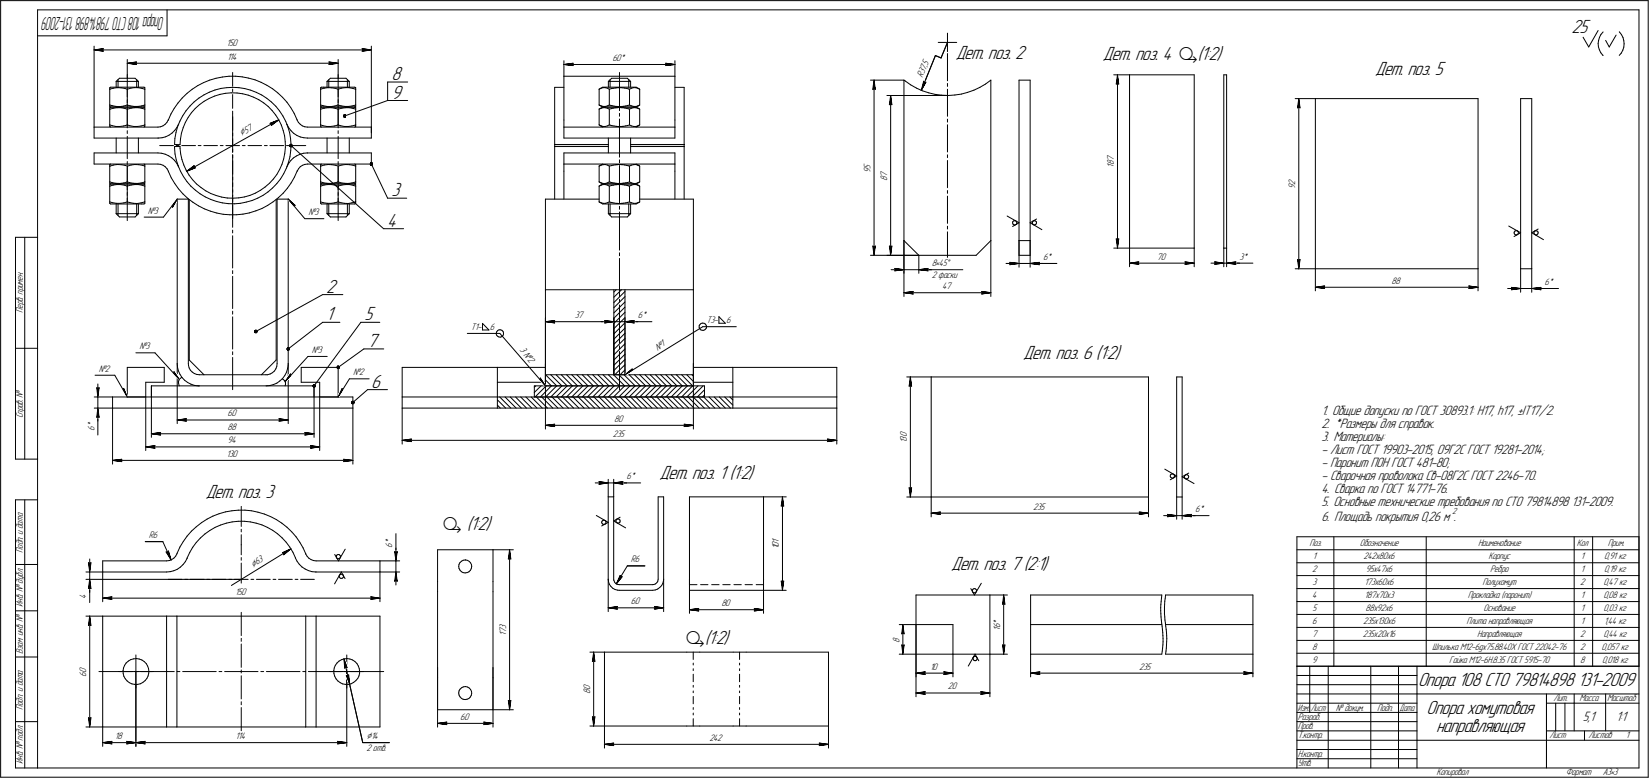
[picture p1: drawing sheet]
<svg xmlns="http://www.w3.org/2000/svg" width="892mm" height="421mm" viewBox="0 0 892 421" stroke-linecap="round" stroke-linejoin="round" font-family="sans-serif">
<defs><g id="words">
<g font-size="11.2">
<text x="239" y="287">ä (1:2)</text>
<text x="371" y="348">ä(1:2)</text>
</g>
<g font-size="10.9">
<text x="850" y="18">25</text>
<text x="517" y="32">Дет. поз. 2</text>
<text x="596" y="32">Дет. поз. 4 ä(1:2)</text>
<text x="744" y="41">Дет. поз. 5</text>
<text x="212" y="43">8</text>
<text x="212" y="53">9</text>
<text x="212" y="106">3</text>
<text x="209" y="123">4</text>
<text x="176" y="158">2</text>
<text x="176" y="173">1</text>
<text x="197" y="173">5</text>
<text x="199" y="188">7</text>
<text x="553" y="194">Дет. поз. 6 (1:2)</text>
<text x="201" y="210">6</text>
<text x="357" y="259">Дет. поз. 1 (1:2)</text>
<text x="111" y="270">Дет. поз. 3</text>
<text x="514" y="308">Дет. поз. 7 (2:1)</text>
<text x="767" y="371">Опора 108 СТО 79814898</text>
<text x="853" y="371">131-2009</text>
<text x="771" y="386">Опора хомутовая</text>
<text x="777" y="396">направляющая</text>
</g>
<text font-size="10.5" x="89" y="9" transform="rotate(180 89 9)">Опора108СТО79814898131-2009</text>
<g font-size="7.8">
<text x="715" y="224">1. Общие допуски по ГОСТ 30893.1: H17, h17, ±IT17/2.</text>
<text x="715" y="231">2. *Размеры для справок.</text>
<text x="715" y="238">3. Материалы:</text>
<text x="715" y="245">- Лист ГОСТ 19903-2015, 09Г2С ГОСТ 19281-2014;</text>
<text x="715" y="252">- Паронит ПОН ГОСТ 481-80;</text>
<text x="715" y="259">- Сварочная проволока Св-08Г2С ГОСТ 2246-70.</text>
<text x="715" y="266">4. Сварка по ГОСТ 14771-76.</text>
<text x="715" y="273">5. Основные технические требования по СТО 79814898</text>
<text x="850" y="273">131-2009.</text>
<text x="715" y="282">6. Площадь покрытия 0,26 м .</text>
<text x="856" y="390">5,1</text>
<text x="874" y="390">1:1</text>
</g>
<g font-size="5.9">
<text x="131" y="74" transform="rotate(-29 131 74)">Ç57</text>
<text x="137" y="307" transform="rotate(-32 137 307)">Ç63</text>
<text x="198" y="400">Ç14</text>
</g>
<g font-size="5.4">
<text x="123" y="25">150</text>
<text x="123" y="32">114</text>
<text x="331" y="33">60*</text>
<text x="502" y="36" transform="rotate(-68 502 36)">5</text>
<text x="499" y="42" transform="rotate(-68 499 42)">R37,</text>
<text x="602" y="89" transform="rotate(-90 602 89)">8</text>
<text x="602" y="87" transform="rotate(-90 602 87)">7</text>
<text x="471" y="93" transform="rotate(-90 471 93)">9</text>
<text x="471" y="91" transform="rotate(-90 471 91)">5</text>
<text x="480" y="95" transform="rotate(-90 480 95)">7</text>
<text x="602" y="91" transform="rotate(-90 602 91)">1</text>
<text x="480" y="98" transform="rotate(-90 480 98)">8</text>
<text x="701" y="100" transform="rotate(-90 701 100)">2</text>
<text x="701" y="102" transform="rotate(-90 701 102)">9</text>
<text x="80" y="116">№3</text>
<text x="167" y="116">№3</text>
<text x="504" y="144">8•45Å</text>
<text x="564" y="141">6*</text>
<text x="626" y="140">70</text>
<text x="670" y="140">3*</text>
<text x="504" y="150">2 фаски</text>
<text x="753" y="153">88</text>
<text x="835" y="154">6*</text>
<text x="510" y="156">47</text>
<text x="12" y="169" transform="rotate(-90 12 169)">Перв. примен.</text>
<text x="311" y="172">37</text>
<text x="345" y="172">6*</text>
<text x="255" y="178">Т1-</text>
<text x="265" y="178">6</text>
<text x="382" y="175">Т3-</text>
<text x="393" y="175">6</text>
<text x="75" y="189">№3</text>
<text x="169" y="191">№3</text>
<text x="281" y="190" transform="rotate(49 281 190)">3 №2</text>
<text x="356" y="190" transform="rotate(-32 356 190)">№1</text>
<text x="53" y="201">№2</text>
<text x="191" y="203">№2</text>
<text x="12" y="226" transform="rotate(-90 12 226)">Справ. №</text>
<text x="123" y="225">60</text>
<text x="51" y="233" transform="rotate(-90 51 233)">6</text>
<text x="51" y="231" transform="rotate(-90 51 231)">*</text>
<text x="123" y="233">88</text>
<text x="332" y="228">80</text>
<text x="123" y="240">94</text>
<text x="331" y="236">235</text>
<text x="490" y="240" transform="rotate(-90 490 240)">1</text>
<text x="490" y="238" transform="rotate(-90 490 238)">3</text>
<text x="490" y="236" transform="rotate(-90 490 236)">0</text>
<text x="123" y="247">130</text>
<text x="339" y="259">6*</text>
<text x="559" y="276">235</text>
<text x="646" y="277">6*</text>
<text x="81" y="291">R6</text>
<text x="421" y="294" transform="rotate(-90 421 294)">1</text>
<text x="12" y="299" transform="rotate(-90 12 299)">Подп. и дата</text>
<text x="212" y="296" transform="rotate(-90 212 296)">6</text>
<text x="212" y="294" transform="rotate(-90 212 294)">*</text>
<text x="421" y="297" transform="rotate(-90 421 297)">1</text>
<text x="421" y="296" transform="rotate(-90 421 296)">0</text>
<text x="708" y="295">Поз.</text>
<text x="735" y="295">Обозначение</text>
<text x="799" y="295">Наименование</text>
<text x="853" y="295">Кол</text>
<text x="870" y="295">Прим.</text>
<text x="341" y="304">R6</text>
<text x="710" y="302">1</text>
<text x="737" y="302">242х80х6</text>
<text x="805" y="302">Корпус</text>
<text x="855" y="302">1</text>
<text x="867" y="302">0,91 кг</text>
<text x="710" y="309">2</text>
<text x="739" y="309">95х47х6</text>
<text x="806" y="309">Ребро</text>
<text x="855" y="309">1</text>
<text x="867" y="309">0,19 кг</text>
<text x="710" y="316">3</text>
<text x="738" y="316">173х60х6</text>
<text x="802" y="316">Полухомут</text>
<text x="855" y="316">2</text>
<text x="867" y="316">0,47 кг</text>
<text x="47" y="324" transform="rotate(-90 47 324)">4</text>
<text x="127" y="322">150</text>
<text x="710" y="323">4</text>
<text x="738" y="323">187х70х3</text>
<text x="794" y="323">Прокладка (паронит)</text>
<text x="855" y="323">1</text>
<text x="867" y="323">0,08 кг</text>
<text x="12" y="328" transform="rotate(-90 12 328)">Инв. № дубл.</text>
<text x="341" y="327">60</text>
<text x="390" y="328">80</text>
<text x="710" y="330">5</text>
<text x="739" y="330">88х92х6</text>
<text x="802" y="330">Основание</text>
<text x="855" y="330">1</text>
<text x="867" y="330">0,03 кг</text>
<text x="274" y="340" transform="rotate(-90 274 340)">3</text>
<text x="541" y="341" transform="rotate(-90 541 341)">1</text>
<text x="541" y="340" transform="rotate(-90 541 340)">6</text>
<text x="541" y="338" transform="rotate(-90 541 338)">*</text>
<text x="710" y="337">6</text>
<text x="737" y="337">235х130х6</text>
<text x="793" y="337">Плита направляющая</text>
<text x="855" y="337">1</text>
<text x="867" y="337">1,44 кг</text>
<text x="274" y="344" transform="rotate(-90 274 344)">1</text>
<text x="274" y="343" transform="rotate(-90 274 343)">7</text>
<text x="486" y="348" transform="rotate(-90 486 348)">8</text>
<text x="710" y="344">7</text>
<text x="737" y="344">235х20х16</text>
<text x="799" y="344">Направляющая</text>
<text x="855" y="344">2</text>
<text x="867" y="344">0,44 кг</text>
<text x="12" y="354" transform="rotate(-90 12 354)">Взам. инв. №</text>
<text x="710" y="351">8</text>
<text x="775" y="351">Шпилька М12-6gx75.88.40Х ГОСТ 22042-76</text>
<text x="855" y="351">2</text>
<text x="866" y="351">0,057 кг</text>
<text x="710" y="358">9</text>
<text x="784" y="358">Гайка М12-6H.8.35 ГОСТ 5915-70</text>
<text x="855" y="358">8</text>
<text x="866" y="358">0,018 кг</text>
<text x="47" y="366" transform="rotate(-90 47 366)">6</text>
<text x="47" y="364" transform="rotate(-90 47 364)">0</text>
<text x="503" y="362">10</text>
<text x="616" y="362">235</text>
<text x="319" y="375" transform="rotate(-90 319 375)">8</text>
<text x="319" y="373" transform="rotate(-90 319 373)">0</text>
<text x="513" y="373">20</text>
<text x="12" y="384" transform="rotate(-90 12 384)">Подп. и дата</text>
<text x="840" y="379">Лит.</text>
<text x="854" y="379">Масса</text>
<text x="869" y="379">Масштаб</text>
<text x="249" y="389">60</text>
<text x="702" y="389">Разраб.</text>
<text x="722" y="384">№ докум.</text>
<text x="745" y="384">Подп.</text>
<text x="702" y="394">Пров.</text>
<text x="62" y="400">18</text>
<text x="127" y="400">114</text>
<text x="384" y="401">242</text>
<text x="702" y="399">Т.контр.</text>
<text x="838" y="399">Лист</text>
<text x="859" y="399">Листов</text>
<text x="879" y="399">1</text>
<text x="198" y="406">2 отв.</text>
<text x="12" y="413" transform="rotate(-90 12 413)">Инв. № подл.</text>
<text x="702" y="409">Н.контр.</text>
<text x="702" y="414">Утв.</text>
<text x="777" y="419">Копировал</text>
<text x="847" y="419">Формат</text>
<text x="867" y="419">A3•3</text>
</g>
<g font-size="5.3">
<text x="702" y="384">Изм.</text>
<text x="709" y="384">Лист</text>
<text x="757" y="384">Дата</text>
</g>
<text font-size="5.1" x="785" y="278">2</text>
</g></defs>
<g fill="none" stroke="#000" stroke-width=".54">
<path d="M0 0v420zM0 0h891zM20 5v410zM20 5h866zM20 19h70zM90 5v14zM512 18v10zM864 17l-5 8zM866 19l-1 1zM867 17l-1 2zM874 19l-4 6zM876 17h.1"/>
<path d="M876 17l1 2zM877 19l1 1zM886 5v410zM891 0v420zM51 25v44zM51 27l5-1zM51 27l5 1zM51 27h150zM55 27l1 1zM56 26l-1 1zM69 32v10zM69 34h5z"/>
<path d="M69 34l5 1zM69 34h114zM73 34l1 1zM74 34h-1zM126 39v8zM178 35l5-1zM178 34h.1M178 34h5zM178 34v1zM183 32v10zM196 28l5-1zM196 26v1z"/>
<path d="M196 26l5 1zM196 27v1zM201 25v47zM305 33v8zM305 35l5-1zM305 35h5zM305 35h60zM310 35h.1M310 34v1zM335 39v21zM360 35h5zM360 34l1 1z"/>
<path d="M360 34l5 1zM361 35h-1zM365 33v8zM506 30l-8 19zM506 30l3 1zM507 23h10zM512 29v15zM512 23l-3 8zM856 20l3 5zM864 24v1zM864 25l1 2zM865 22l-1 2z"/>
<path d="M865 27l1 2zM865 20v2zM866 29l1 1zM867 30h.1M868 22l2 3zM877 29l-1 1zM878 27l-1 2zM878 20v2zM878 25v2zM878 22v2zM878 24v1zM59 59v9z"/>
<path d="M59 58h1zM60 59h.1M59 58v1zM59 48v9zM59 57h2zM59 57v1zM59 47h1zM59 47v1zM60 48h.1M60 59h1zM60 48h1zM60 58h18z"/>
<path d="M60 47h18zM61 57l2 1zM61 59l2-1zM61 48l2-1zM63 58h2zM63 44v3zM63 44h12zM63 44l2-2zM63 47h2zM64 43v1zM64 44v3zM65 42h8z"/>
<path d="M65 58l2-1zM65 58l3 1zM65 47l3 1zM67 57h2zM68 59h1zM68 48h1zM69 57h.1M69 59v9zM69 59h.1M69 48v9zM69 57h1zM69 48h2z"/>
<path d="M69 40v12zM69 54v2zM69 57v12zM69 59h2zM70 57l3 1zM71 48l2-1zM71 59l2-1zM73 58h2zM73 47h2zM73 42l2 2zM74 44v3zM74 43v1z"/>
<path d="M75 58l1-1zM75 47l2 1zM75 44v3zM75 58l2 1zM76 57h2zM77 48h1zM77 59h1zM78 58h.1M78 47h.1M78 59v9zM78 58v1zM78 48v9z"/>
<path d="M78 57v1zM78 47v1zM94 59l-2 3zM96 56l-2 3zM99 53l-3 3zM99 53l2-3zM101 60l-2 3zM101 50l3-2zM103 57l-2 3zM103 57l2-2zM104 48l3-2zM105 55l3-2z"/>
<path d="M106 59l-2 2zM106 59l2-2zM107 46l3-1zM108 53l2-2zM108 57l2-2zM110 45l3-2zM110 51l3-1zM110 55l3-2zM113 53l3-1zM113 50l3-1zM113 43l4-1zM116 52l3-1z"/>
<path d="M116 49l3-1zM117 42h3zM119 51l3-1zM119 48l4-1zM120 42l4-1zM122 50h3zM123 47h3zM124 41h3zM125 50h3zM126 48v2zM126 51v8zM126 47h3z"/>
<path d="M127 41l4 1zM128 50l3 1zM129 47l3 1zM131 42h3zM131 51h3zM132 48l4 1zM134 51l3 2zM134 42l4 1zM136 49l3 1zM137 53l3 1zM138 43l3 2zM139 50l3 1z"/>
<path d="M140 54l3 2zM141 45l3 1zM142 51l2 2zM143 56l2 2zM144 53l3 2zM144 46l3 2zM145 58l2 2zM147 55l2 2zM147 60l2 2zM147 48l3 2zM149 57l2 3zM150 50l3 3z"/>
<path d="M153 53l2 2zM155 55l2 3zM157 58l2 3zM173 59v9zM173 58h1zM173 59h.1M173 58v1zM173 48v9zM173 57h2zM173 57v1zM173 47h1zM173 47v1z"/>
<path d="M173 59h2zM173 48h2zM173 48h.1M174 58h9zM174 58h1zM174 47h1zM175 57l2 1zM175 58h17zM175 47h17zM175 59l2-1zM175 48l2-1zM177 58h2z"/>
<path d="M177 44v3zM177 44h6zM177 44l2-2zM177 47h2zM178 43v1zM178 44v3zM179 42h4zM179 58l2-1zM179 58l3 1zM179 47l3 1zM181 57h2zM182 59h1z"/>
<path d="M182 48h1zM183 57h.1M183 59v9zM183 59h.1M183 58h9zM183 42h4zM183 44h6zM183 48v9zM183 57h1zM183 48h2zM183 40v12zM183 54v2z"/>
<path d="M183 57v12zM183 59h2zM184 57l3 1zM185 48l2-1zM185 59l2-1zM187 58h2zM187 47h2zM187 42l2 2zM188 44v3zM188 43v1zM189 58l1-1zM189 47l2 1z"/>
<path d="M189 44v3zM189 58l2 1zM190 57h2zM191 48h1zM191 59h1zM192 58h.1M192 47h.1M192 59v9zM192 58v1zM192 48v9zM192 57v1zM192 47v1z"/>
<path d="M210 44v10zM210 54h10zM210 44h10zM300 47v31zM300 47h5zM305 41h60zM305 41v24zM324 59v9zM324 59l2-1zM324 59h1zM324 48v9zM324 57h1z"/>
<path d="M324 57l2 1zM324 48l2-1zM324 48h1zM325 48l1-1zM325 59l1-1zM325 57l1 1zM326 58h18zM326 47h18zM326 58h1zM326 47h1zM327 58l2 1zM327 47l2 1z"/>
<path d="M327 58l2-1zM329 59h1zM329 57h1zM329 48h1zM329 44v3zM329 44h12zM329 44l2-2zM330 59v9zM330 59h1zM330 48v9zM330 57h.1M330 48h1z"/>
<path d="M330 43v1zM330 44v3zM330 57h1zM331 59h1zM331 48h1zM331 42h8zM331 57h1zM332 59l1-1zM332 48h1zM332 57l1 1zM333 58h.1M333 48v-1z"/>
<path d="M333 58h1zM334 58h.1M334 47h.1M334 58h1zM334 47h1zM335 58h.1M335 47h.1M335 58h1zM335 47h1zM336 58h.1M336 47h.1M336 58h1z"/>
<path d="M336 47h1zM337 58v-1zM337 58h1zM337 47l1 1zM337 57h1zM338 58l1 1zM338 48h1zM338 57h1zM339 59h1zM339 48h1zM339 42l2 2zM339 57h1z"/>
<path d="M340 59h.1M340 48h.1M340 44v3zM340 43v1zM340 59v9zM340 59h1zM340 48v9zM340 57h1zM340 48h1zM341 44v3zM341 59l2-1zM341 57l2 1z"/>
<path d="M341 48l2-1zM343 58h1zM343 47h1zM344 58l1 1zM344 47l1 1zM344 58l1-1zM344 58l2 1zM344 58l2-1zM344 47l2 1zM345 59h1zM345 57h1zM345 48h1z"/>
<path d="M346 59v9zM346 48v9zM365 41v24zM365 47h5zM370 47v31zM471 43h18zM472 48h1zM473 43v5zM473 48h.1M473 43l-1 5zM473 43v95zM480 52h10z"/>
<path d="M481 57l1-1zM482 52v5zM482 56v1zM482 52l-1 5zM482 52v86zM489 43v87zM489 43l1 1zM490 44l3 2zM490 52h22zM493 46l3 2zM496 48l3 1zM499 49l3 1z"/>
<path d="M500 44l-2 5zM500 44v1zM500 45l1-1zM501 44l-3 5zM502 50l4 1zM506 51h3zM509 51l4 1zM512 48v15zM512 45v2zM513 52l3-1zM516 51h4zM520 51l3-1z"/>
<path d="M523 50l4-1zM527 49l3-2zM530 47l3-2zM533 45l3-2zM536 43v87zM551 43h6zM551 43v87zM557 43v87zM602 40h9zM604 45h.1M604 40l1 5zM604 45h1z"/>
<path d="M604 40v5zM604 40v94zM611 40v94zM611 40h35zM646 40v94zM662 40h1zM662 40v94zM663 40v94zM700 53h11zM702 58h.1M702 53l1 5zM702 58h1z"/>
<path d="M702 53v5zM702 53v92zM711 53h88zM711 53v92zM799 53v92zM822 53h6zM822 53v92zM828 53v92zM51 69h34zM51 75h34zM51 69v6zM59 68h.1"/>
<path d="M59 68l1 1zM59 68h2zM61 68h2zM63 68h2zM63 75v8zM65 68h2zM67 68h2zM69 68h.1M69 68h1zM69 71v1zM69 74v12zM70 68h2z"/>
<path d="M72 68h2zM74 68h2zM75 75v8zM76 68h2zM78 69v-1zM78 68h.1M85 69h2zM86 75h.1M86 75h2zM86 79h8zM87 69l1-1zM88 75l2-1z"/>
<path d="M88 68l1-1zM90 74l1-1zM90 66l-1 1zM91 65l-1 1zM91 65h.1M91 73l2-1zM92 62l-1 3zM94 79v1zM94 79h3zM94 78h3zM94 71l-1 1zM95 75l-1 3z"/>
<path d="M95 72v3zM95 79h2zM96 69l-2 2zM96 69l-1 3zM97 67l-1 2zM97 66l-1 3zM97 79v1zM98 75l-1 3zM98 72v3zM98 79h8zM99 63l-2 3zM99 69l-1 3z"/>
<path d="M100 66l-1 3zM102 63l-2 3zM104 61l-2 2zM107 79h2zM110 79h8zM119 79h2zM122 79h4zM126 62v17zM126 79v3zM126 60v2zM126 63v8zM126 72v1z"/>
<path d="M126 75v4zM126 79h4zM131 79h2zM134 79h7zM143 79h2zM146 79h7zM146 67h1zM146 67l5-2zM147 68l4-3zM147 67v1zM149 62l2 3zM151 65l1 3z"/>
<path d="M151 60l2 3zM152 68l1 3zM153 63l2 3zM153 71l1 3zM154 74v3zM154 77v3zM154 80v3zM155 66l1 3zM155 79h1zM155 67h.1M155 67l1 2zM156 69l1 3z"/>
<path d="M156 69l1 2zM157 72v3zM157 75v3zM157 71l2 1zM157 78v4zM157 79l50 45zM158 79h7zM159 72l2 1zM159 61l2 4zM161 65h.1M161 73l1 1zM161 65v1z"/>
<path d="M161 66l1 1zM162 67l1 1zM162 74l2 1zM163 68l2 1zM164 75h2zM165 69h1zM166 69h35zM166 75h35zM173 68h.1M173 68h2zM173 68l1 1zM175 68h2z"/>
<path d="M177 68h2zM177 75v8zM179 68h2zM181 68h2zM183 68h.1M183 68h1zM183 71v1zM183 74v12zM184 68h2zM186 68h2zM186 63l24-9zM188 68h2z"/>
<path d="M189 75v8zM190 68h2zM192 69v-1zM192 68h.1M201 69v6zM300 78v1zM300 78h.1M300 79v29zM300 78h29zM300 79h29zM305 69h60zM305 75h60z"/>
<path d="M305 69v6zM305 65v4zM324 68h1zM324 68l2 1zM325 68h1zM326 68h1zM327 68h2zM329 68h1zM329 75v8zM330 68h.1M330 68h1zM331 68h1z"/>
<path d="M332 68h1zM333 68h1zM334 68h.1M334 68h1zM335 68h.1M335 64v21zM335 61v2zM335 68h1zM336 68h.1M337 68h.1M337 68h1zM338 68h1z"/>
<path d="M339 68h1zM340 68h1zM341 75v8zM341 78h29zM341 79h29zM341 68h2zM343 68h1zM344 68h1zM344 69l2-1zM345 68h1zM365 65v4zM365 69v6z"/>
<path d="M370 79v29zM370 78v1zM370 78h.1M512 67v15zM512 64v2zM51 83v6zM51 89h34zM51 83h34zM59 100l1-1zM59 100v1zM59 90v8zM60 90h.1"/>
<path d="M59 89v1zM59 89h1zM59 99h1zM59 98l2 1zM59 98v1zM60 90l1-1zM60 99h17zM60 99h9zM61 99h2zM61 89h2zM63 99h2zM63 100h2z"/>
<path d="M63 89h2zM65 99h2zM65 100h2zM65 89h3zM67 99l2-1zM68 89l1 1zM69 98h.1M69 90v8zM69 90h.1M69 98l1 1zM69 99h9zM69 87v2z"/>
<path d="M69 91v12zM69 90l2-1zM70 99h2zM71 89h2zM72 99h2zM73 100h2zM73 89h2zM74 99h2zM75 100h2zM75 89h2zM76 99l2-1zM77 99h1z"/>
<path d="M77 89l1 1zM78 99v1zM78 89h.1M78 99h.1M78 98h.1M78 100v1zM78 90v8zM78 89v1zM78 98v1zM85 89h2zM85 83h2zM87 89h1z"/>
<path d="M87 83h2zM88 89l1 1zM89 90l1 1zM89 83l2 1zM90 91l1 2zM91 93h.1M91 93l2 3zM91 84l2 1zM93 96l1 3zM93 85l1 2zM94 87l2 1zM94 80l1 3z"/>
<path d="M94 99l3 3zM95 83v4zM95 87l1 3zM96 88l1 2zM96 90l2 3zM97 90h.1M97 80l1 3zM98 93l1 3zM98 83v3zM98 86l1 3zM99 96l2 2zM99 89l2 3z"/>
<path d="M101 92l1 3zM101 93l4-3zM101 93l5-2zM101 93l50-28zM101 98l2 3zM102 95l2 2zM104 97l2 2zM105 90l1 1zM105 90h.1M106 99l3 2zM126 84v17zM126 81v1z"/>
<path d="M126 99v7zM126 96v1zM126 87v7zM126 84v1zM148 97l-2 2zM150 99l-3 3zM150 94l-2 3zM151 92l-1 2zM152 97l-2 2zM152 89l-1 3zM153 94l-1 3zM153 86l-1 3z"/>
<path d="M154 83l-1 3zM155 91l-2 3zM156 88l-1 3zM156 88l-1 2zM157 85l-1 3zM157 87l-1 1zM157 87l2-2zM157 82v3zM157 99l-2 3zM159 85l1-1zM159 96l-2 3zM160 84l2-1z"/>
<path d="M161 92h.1M161 93l-2 3zM161 91v1zM162 83h2zM162 90l2-1zM162 90l-1 1zM164 89h1zM164 83h2zM165 89h1zM166 83h.1M166 89h35zM166 83h35z"/>
<path d="M173 90v8zM173 90h.1M173 89v1zM173 89h1zM173 99h1zM173 98v1zM173 98l2 1zM173 100v1zM173 100l1-1zM173 90l2-1zM174 99h18zM175 99h2z"/>
<path d="M175 89h2zM177 99h2zM177 100h2zM177 89h2zM179 99h2zM179 100h2zM179 89h3zM181 99l2-1zM182 89l1 1zM183 98h.1M183 90v8zM183 90h.1"/>
<path d="M183 98l1 1zM183 87v2zM183 91v12zM183 90l2-1zM184 99h2zM185 89h2zM186 99h2zM187 89h2zM187 100h2zM188 99h2zM189 89h2zM189 100h2z"/>
<path d="M190 99l2-1zM191 89l1 1zM192 89h.1M192 99h.1M192 99v1zM192 98h.1M192 90v8zM192 89v1zM192 98v1zM192 100v1zM201 83v6zM201 89l9 18z"/>
<path d="M305 89v4zM305 83v6zM305 93v15zM305 89h60zM305 83h60zM324 90v8zM324 90l2-1zM324 90l1-1zM324 98l2 1zM324 98l1 1zM325 89h1zM325 99h1z"/>
<path d="M326 99h18zM326 100h1zM326 89h1zM326 99h1zM327 100h2zM327 89h2zM327 99h2zM329 99l1-1zM329 89l1 1zM330 90v8zM330 90h1zM330 98v1z"/>
<path d="M330 99h1zM331 90l1-1zM331 99h1zM332 89h1zM332 99h1zM333 89h.1M333 100h.1M333 99h1zM334 89h.1M334 100h.1M334 99h.1M334 89h1z"/>
<path d="M334 100h1zM334 99h1zM335 89h.1M335 100h.1M335 89h1zM335 99h.1M335 100h1zM335 89v21zM335 86v2zM335 99h1zM336 89h.1M336 100h.1"/>
<path d="M336 99h.1M336 89h1zM336 100h1zM337 99h.1M337 89h1zM337 100h1zM337 99h1zM338 89h1zM338 99h1zM339 89l1 1zM339 99l1-1zM340 90h.1"/>
<path d="M340 90v8zM340 90l1-1zM340 98l1 1zM341 89h2zM341 99h2zM343 89h1zM343 100h1zM343 99h1zM344 89h1zM344 100h1zM344 99h1zM344 99l2 2z"/>
<path d="M344 89l2 1zM344 99l2-1zM345 89l1 1zM345 99l1-1zM346 90v8zM365 83v6zM365 93v15zM365 89v4zM512 87v15zM512 84v1zM59 101v8zM59 101l2-1z"/>
<path d="M59 110h1zM59 109v1zM59 109l2 1zM60 110h17zM61 110h2zM61 100h2zM63 110v6zM63 116h12zM63 116l2 1zM63 110h2zM64 110v6zM64 116v1z"/>
<path d="M65 117h8zM65 110h2zM67 110l2-1zM67 100l2 1zM69 101v8zM69 101h.1M69 109l1 1zM69 104v2zM69 107v12zM69 101l2-1zM70 110h2zM71 100h2z"/>
<path d="M72 110h2zM73 117l2-1zM74 116v1zM74 110v6zM74 110h2zM75 110v6zM76 110l2-1zM77 110h1zM77 100l1 1zM78 110h.1M78 117h10zM78 109h.1"/>
<path d="M78 101v8zM78 109v1zM93 111v1zM96 108v89zM96 108h6zM96 108l-3 4zM96 108l-8 9zM97 102l2 3zM99 105l3 2zM102 107l2 2zM102 108v89zM102 108v87z"/>
<path d="M103 101l3 2zM104 109l3 2zM106 103l2 2zM107 111l3 2zM108 105l3 2zM109 101l2 2zM110 113l4 1zM111 107l3 1zM111 103l3 2zM114 114l3 1zM114 108l3 1zM114 105l3 1z"/>
<path d="M117 106l3 1zM117 109l3 1zM117 115l4 1zM120 107h3zM120 110h3zM121 116h3zM123 107h3zM123 110h4zM124 116h4zM126 106v17zM126 103v1zM126 111v7z"/>
<path d="M126 108v1zM126 107h3zM127 110h3zM128 116h3zM129 107h3zM130 110l3-1zM131 116l4-1zM132 107l3-1zM133 109l3-1zM135 115l3-1zM135 106l3-2zM136 108l3-1z"/>
<path d="M138 104l3-1zM138 114l4-1zM139 107l3-1zM141 103l2-2zM142 113l3-2zM142 106l3-2zM143 101l3-2zM145 111l3-2zM145 104l2-2zM148 109l3-2zM149 108v87zM150 108v89z"/>
<path d="M150 108h6zM151 107l2-3zM155 102l-2 2zM156 108v89zM156 108l4 3zM156 108l9 10zM159 111h1zM165 118h10zM173 101v8zM173 101l2-1zM173 110h1zM173 109v1z"/>
<path d="M173 109l2 1zM174 110h18zM175 110h2zM175 100h2zM177 110v6zM177 116h6zM177 116l2 1zM177 110h2zM178 110v6zM178 116v1zM179 117h4zM179 110h2z"/>
<path d="M181 110l2-1zM181 100l2 1zM183 116h6zM183 117h4zM183 101v8zM183 109l1 1zM183 104v2zM183 107v12zM183 101l2-1zM183 101h.1M184 110h2zM185 100h2z"/>
<path d="M186 110h2zM187 117l2-1zM188 116v1zM188 110v6zM188 110h2zM189 110v6zM190 110l2-1zM191 100l1 1zM192 110h.1M192 109h.1M192 101v8zM192 109v1z"/>
<path d="M210 107h10zM295 108h29zM295 108v49zM324 101v8zM324 101l1-1zM324 101l2-2zM324 109l2 1zM324 109l1 1zM325 100h1zM325 110h1zM326 110h18zM326 110h1z"/>
<path d="M327 110h2zM329 110l1-1zM329 100l1 1zM329 110v6zM329 116h12zM329 116l2 1zM330 101v8zM330 101l1-1zM330 109h.1M330 110v6zM330 116v1zM330 109l1 1z"/>
<path d="M331 100h1zM331 117h8zM331 110h1zM332 100h1zM332 110h1zM333 110h1zM334 110h.1M334 110h1zM335 110h.1M335 115v20zM335 112v1zM335 110h1z"/>
<path d="M336 110h.1M337 110h.1M337 110h1zM338 100h1zM338 110l1-1zM339 100h1zM339 109h1zM340 100v1zM340 116v1zM340 110v6zM340 101v8zM340 101l1-1z"/>
<path d="M340 109l1 1zM341 110v6zM341 116l-2 1zM341 100h2zM341 110h2zM343 110h1zM344 110h1zM344 110l2-1zM345 100l1 1zM345 110l1-1zM346 101v8zM346 108h29z"/>
<path d="M375 108v49zM512 106v15zM512 103v2zM545 117l6 3zM548 120v1zM548 119h1zM548 119v1zM549 119h.1M549 119l1 1zM550 120h.1M559 120v-1zM559 120h-1z"/>
<path d="M559 119h1zM560 119v1zM560 120h1zM8 128v120zM8 128h12zM13 128v120zM126 128v17zM126 124v2zM207 124h11zM335 140v20zM335 137v1zM471 138h26z"/>
<path d="M472 133l1 5zM472 133l1 1zM473 134v-1zM473 133v5zM480 138h17zM481 133l1 5zM481 133l1 1zM482 134v-1zM482 133v5zM489 130l8 8zM489 130v30zM489 130v18z"/>
<path d="M497 138h31zM497 138v10zM512 125v15zM512 122v2zM528 138l8-8zM536 130v30zM548 123l3-3zM548 121h.1M548 121v1zM548 122h1zM549 122v-1zM550 121h-1z"/>
<path d="M550 120v1zM551 130h6zM551 138h6zM551 130v8zM551 130v15zM557 130v8zM557 130v15zM557 120l4-2zM557 120l6 4zM558 121h1zM558 120v1zM559 121v1z"/>
<path d="M559 122h.1M559 122l1-1zM560 121h.1M561 120l-1 1zM602 134h9zM604 129v5zM604 129v1zM604 130l1-1zM605 129l-1 5zM611 134h35zM611 134v10zM646 134v10z"/>
<path d="M662 134h1zM662 134v10zM663 134v10zM816 122l6 4zM819 128l3-2zM819 126v1zM819 125v1zM819 127h.1M819 125h1zM819 125h.1M819 127h1zM820 125h.1"/>
<path d="M820 127h1zM820 125h1zM821 125v1zM821 126v1zM821 126h.1M828 126l4-2zM828 126l7 4zM830 125v1zM830 126v1zM830 127h.1M830 125h1zM830 125h.1"/>
<path d="M831 125h.1M831 127h.1M831 125h1zM832 126l-1 1zM832 125v1zM832 126h.1M126 149v18zM126 146v2zM174 159h11zM295 157v40zM295 157h80zM332 158l1-1z"/>
<path d="M332 157v46zM338 157v46zM375 157v40zM482 146h7zM484 145l5 1zM484 145v1zM484 146h5zM484 146h.1M489 158h5zM489 158l5 1zM489 158h47zM489 146h8z"/>
<path d="M493 158l1 1zM494 158h-1zM497 146h5zM497 146l5-1zM497 146h7zM501 146h1zM502 146h19zM502 145l-1 1zM531 159l5-1zM531 158h.1M531 158h5zM531 158v1z"/>
<path d="M544 142h7zM546 142h5zM546 142h1zM546 143l5-1zM547 142l-1 1zM551 142h6zM557 142h5zM557 142l5 1zM557 142h7zM562 142v1zM562 142h10zM562 142h.1"/>
<path d="M611 142h5zM611 142l5 1zM611 142h35zM615 142l1 1zM616 142h-1zM641 143l5-1zM641 142h.1M641 142h5zM641 142v1zM655 142h7zM657 142h5zM657 142h.1"/>
<path d="M657 143l5-1zM657 142v1zM662 142h1zM663 142h5zM663 142l5 1zM663 142h7zM668 142v1zM668 142h10zM668 142h.1M700 145h11zM702 140v5zM702 140v1z"/>
<path d="M702 141l1-1zM703 140l-1 5zM711 145h88zM711 145v12zM711 155h5zM711 155l5 1zM711 155h88zM716 155v1zM716 155h.1M794 156l5-1zM794 155h1zM794 155h5z"/>
<path d="M795 155l-1 1zM799 145v12zM815 156h7zM817 155l5 1zM817 155l1 1zM817 157l5-1zM818 156l-1 1zM822 145h6zM822 145v13zM822 156h6zM828 156h5zM828 145v13z"/>
<path d="M828 156l5 1zM828 156l5-1zM828 156h7zM833 156v1zM833 156h10zM833 155v1zM126 171v18zM126 168v2zM138 179l36-20zM174 174h10zM195 174l-25 35zM195 174h10z"/>
<path d="M261 175v3zM261 175l3 3zM261 178h3zM269 179l-1 1zM269 179l1-1zM269 179h.1M270 178h1zM271 178v1zM271 179h1zM272 179v1zM295 172v37zM295 174l5-1z"/>
<path d="M295 174l5 1zM295 174h37zM299 174l1 1zM300 173l-1 1zM325 174h7zM327 175l5-1zM327 173v1zM327 173l5 1zM327 174v1zM332 178l6-6zM332 175l6-6zM332 172l6-6z"/>
<path d="M332 169l6-6zM332 166l6-6zM332 164l6-6zM332 161l4-4zM332 172v31zM332 174h6zM335 165v21zM335 162v1zM338 174h5zM338 172v31zM338 174l5 1zM338 174l5-1z"/>
<path d="M338 174h7zM342 174l1 1zM343 174h10zM343 173l-1 1zM378 176v1zM378 177v1zM378 178h1zM379 176h-1zM379 178l1 1zM379 175h1zM379 175v1zM380 179h1z"/>
<path d="M380 175h1zM380 177h18zM381 179v-1zM381 175h.1M381 178h1zM381 175l1 1zM382 176v1zM382 177v1zM382 177h.1M389 171v4zM389 171l3 4zM389 175h3z"/>
<path d="M8 188h12zM69 199v16zM69 199h20zM73 191h11zM84 191l13 14zM89 199v8zM96 197v2zM96 197v32zM96 199l1 2zM102 197v1zM102 198v1zM102 199l1 1z"/>
<path d="M102 195l8 8zM126 193v18zM126 190v2zM149 199l-1 2zM150 198l-1 1zM150 197v1zM156 199l-1 2zM156 197v2zM156 197h.1M156 197v32zM156 189l18-15zM163 199v8z"/>
<path d="M163 199h20zM167 193l-13 13zM167 193h10zM183 199v16zM183 199l14-10zM197 189h11zM218 199v16zM218 199h51zM253 180h17zM268 180v1zM268 180h.1M268 181l1 1z"/>
<path d="M269 199h26zM269 199v22zM269 182h1zM270 182h1zM270 180l25 29zM271 182h.1M271 182h1zM272 181v1zM272 180v1zM295 197v6zM295 197v35zM332 198l6-6z"/>
<path d="M332 195l6-6zM332 192l6-6zM332 189l6-6zM332 186l6-6zM332 183l6-6zM332 181l6-6zM335 190v21zM335 187v2zM342 200h.1M375 199h21zM375 197v6zM375 197v35z"/>
<path d="M396 199h57zM396 199v22zM453 199v16zM51 215h10zM51 203h11zM52 210h1zM52 210l1 5zM53 210h1zM53 208v7zM53 215v6zM54 210l-1 5zM61 215v6z"/>
<path d="M61 215h130zM62 203l7 12zM67 210l2 5zM67 210v1zM69 215h10zM79 207h10zM79 207v8zM79 215v29zM82 209v6zM82 209h88zM82 209v28zM94 201l3 4z"/>
<path d="M94 201v1zM97 201v2zM97 207v1zM97 208v1zM97 206v1zM97 205v1zM97 205l1-1zM97 203l1 1zM98 204h.1M98 204l2 2zM100 206l1 1zM101 207l2 1z"/>
<path d="M103 200l1 1zM103 208h2zM104 201l1 1zM105 202l1 1zM105 208l2 1zM106 203h2zM107 209h1zM108 203h36zM141 203l8-8zM144 203h1zM144 209h2zM145 203l1-1z"/>
<path d="M146 209l2-1zM146 202h1zM147 202l1-1zM148 208l2-1zM150 207l1-1zM151 206l2-1zM153 205h.1M153 205l1 1zM154 206v1zM154 203l-1 2zM154 207v1zM154 208v1z"/>
<path d="M155 201l-1 2zM157 202l-3 4zM157 202v1zM163 207h10zM170 209v6zM170 209v28zM173 215h10zM173 207v8zM173 215v29zM185 210l-2 5zM185 210v1zM189 205l-6 10z"/>
<path d="M189 205h11zM191 215v6zM191 218l8-7zM199 211h11zM218 215v6zM218 215h51zM269 219l2 2zM269 216l4 5zM269 207h26zM269 215h127zM270 215l6 6zM273 215l6 6z"/>
<path d="M276 215l6 6zM279 215l6 6zM282 215l6 6zM284 215l6 6zM287 215l6 6zM289 212l4-3zM289 209h92zM289 215h92zM289 209v6zM289 215l6-6zM290 209h-1zM290 215l6 6z"/>
<path d="M292 204l3 5zM292 204v1zM293 215l6 6zM295 208v1zM295 205l3 4zM295 209h80zM295 203h80zM295 203v6zM295 203l6 6zM295 215l6-6zM296 215l6 6zM298 203l6 6z"/>
<path d="M298 215l6-6zM298 209l-6 6zM299 215l6 6zM301 203l6 6zM301 215l6-6zM301 215l6 6zM304 203l6 6zM304 215l6-6zM304 215l6 6zM306 203l6 6zM307 215l6 6zM309 203l6 6z"/>
<path d="M309 215l6-6zM310 215l6 6zM312 203l6 6zM312 215l6-6zM312 209l-6 6zM313 215l6 6zM315 203l6 6zM315 215l6-6zM316 215l6 6zM318 203l6 6zM318 215l6-6zM318 215l6 6z"/>
<path d="M321 203l5 6zM321 215l6 6zM323 203l6 6zM323 215l6-6zM324 215l6 6zM326 203l6 6zM326 215l6-6zM326 209l-5 6zM327 215l6 6zM329 203l6 6zM329 215l6-6zM330 215l6 6z"/>
<path d="M332 203l6 6zM332 215l6-6zM332 200l6-6zM332 203h6zM332 203l6-6zM332 215l6 6zM335 203l6 6zM335 215l6-6zM335 203l3-3zM335 215l6 6zM337 203l6 6zM337 215l6-6z"/>
<path d="M338 203l4-3zM338 203l42-26zM338 215l6 6zM340 203l6 6zM340 215l6-6zM341 215l6 6zM343 203l6 6zM343 215l6-6zM344 215l6 6zM346 203l6 6zM346 215l6-6zM347 215l6 6z"/>
<path d="M349 203l6 6zM349 215l6-6zM350 215l6 6zM352 203l6 6zM352 215l6-6zM352 215l6 6zM354 203l6 6zM355 215l6 6zM357 203l6 6zM357 215l6-6zM358 215l6 6zM360 203l6 6z"/>
<path d="M360 215l6-6zM360 209l-6 6zM361 215l6 6zM363 203l6 6zM363 215l6-6zM364 215l6 6zM366 203l6 6zM366 215l6-6zM366 215l6 6zM369 203l6 6zM369 215l6 6zM371 203l4 3z"/>
<path d="M371 215l6-6zM372 215l6 6zM374 203h1zM374 215l6-6zM375 209l-6 6zM375 215l6 6zM375 207h21zM375 203v6zM377 215l4-4zM378 215l6 6zM380 215l1-1zM381 215l6 6z"/>
<path d="M381 209v6zM383 215l6 6zM386 215l6 6zM389 215l6 6zM392 215l4 4zM395 215l1 1zM396 215h57zM453 215v6zM490 204h14zM492 209v-1zM492 204l1 5zM492 208l1 1z"/>
<path d="M492 204v5zM492 204v65zM504 204h117zM504 204v65zM621 204v65zM636 204v65zM636 204h3zM639 204v65zM51 221h10zM52 226l1-1zM53 221v5zM53 226v9z"/>
<path d="M53 221l-1 5zM53 225l1 1zM53 221l1 5zM53 221v7zM61 221h130zM61 221v30zM82 235l5-1zM82 235h5zM82 235h88zM86 235h1zM87 234l-1 1zM96 227l5-1z"/>
<path d="M96 227l5 1zM96 227h60zM100 227l1 1zM101 226l-1 1zM151 228l5-1zM151 226v1zM151 226l5 1zM151 227v1zM165 235h5zM165 234v1zM165 234l5 1zM165 235h.1"/>
<path d="M191 221v30zM218 221h51zM218 221v19zM218 238l5-1zM218 238l5 1zM218 238h235zM222 238l1 1zM223 237l-1 1zM269 221h127zM295 230l5-1zM295 230l5 1zM295 230h80z"/>
<path d="M299 230l1 1zM300 229l-1 1zM370 231l5-1zM370 229l1 1zM370 229l5 1zM371 230l-1 1zM396 221h57zM447 239l6-1zM447 237l1 1zM447 237l6 1zM448 238l-1 1zM453 221v19z"/>
<path d="M8 248h12zM61 249l5-1zM61 249l5 1zM61 249h130zM65 249l1 1zM66 248l-1 1zM79 242l5-1zM79 242h5zM79 242h94zM83 242h1zM84 241l-1 1zM168 242h5z"/>
<path d="M168 241v1zM168 241l5 1zM168 242h.1M186 250l5-1zM186 248v1zM186 248l5 1zM186 249v1zM329 259v10zM332 259v10zM630 254l6 3zM633 260l3-3zM633 258h.1"/>
<path d="M633 257v1zM633 258h1zM633 256h1zM633 256v1zM634 258v1zM634 256h.1M634 259l1-1zM634 256l1 1zM635 257h.1M635 258h.1M635 257v1zM639 258l4-2z"/>
<path d="M639 258l7 4zM641 258v1zM641 257v1zM641 259h.1M641 257h1zM641 257h.1M641 259h1zM642 257h.1M642 259h.1M642 257h1zM643 257v1zM643 258l-1 1z"/>
<path d="M643 258h.1M8 270v145zM8 270h12zM13 270v145zM115 279l3-1zM118 278l4-1zM122 277l3-1zM125 276h4zM129 276h4zM130 274v11zM133 276h3zM136 276l4 1z"/>
<path d="M140 277l3 1zM143 278l3 1zM146 279l3 2zM322 261h7zM322 279l7 4zM324 261h5zM324 261h.1M324 262l5-1zM324 261v1zM329 269v44zM329 269h3zM329 261h3z"/>
<path d="M332 269v44zM332 261h5zM332 261l5 1zM332 261h7zM336 261l1 1zM337 261h9zM337 261h-1zM356 269v44zM356 269h3zM359 269v44zM373 269v44zM373 269h40z"/>
<path d="M413 269v44zM413 269h12zM422 274l1-1zM423 269l1 5zM423 273l1 1zM423 269l-1 5zM423 269v50zM490 269h14zM492 264v5zM492 264h.1M492 264h1zM493 264l-1 5z"/>
<path d="M504 269h117zM504 269v11zM504 278l5-1zM504 278h5zM504 278h117zM508 278h1zM509 277l-1 1zM616 278h5zM616 277l1 1zM616 277l5 1zM617 278h-1zM621 269v11z"/>
<path d="M629 279h7zM631 278l5 1zM631 278l1 1zM631 279h5zM632 279h-1zM636 269h3zM636 269v12zM636 279h3zM639 279h5zM639 269v12zM639 279l5-1zM639 279h7z"/>
<path d="M644 279h.1M644 279h10zM644 278v1zM79 293h9zM88 293l5 10zM90 299l3 4zM90 299h1zM91 298v1zM91 298l2 5zM96 300l-1 1zM96 299v1zM97 296l-1 3z"/>
<path d="M99 293l-2 3zM101 290l-2 3zM103 299l-2 3zM104 287l2-2zM104 287l-3 3zM104 296l-1 3zM106 285l3-2zM106 293l-2 3zM108 291l-2 2zM108 291l3-2zM109 283l3-2zM111 289l2-2z"/>
<path d="M112 281l3-2zM113 287l3-2zM116 285l3-1zM119 284l3-1zM122 283l4-1zM126 282h3zM129 282h3zM130 295v5zM130 286v2zM130 289v6zM132 282h3zM135 282l4 1z"/>
<path d="M139 283l3 1zM142 284l3 1zM145 285l2 2zM147 287l3 2zM149 281l3 2zM150 289l3 2zM152 283l3 2zM153 291l2 2zM153 299h1zM153 299l4-2zM154 299l-1 1zM155 293l2 3z"/>
<path d="M155 285l3 3zM157 296l1 3zM158 288l2 2zM158 299l2 3zM160 290l2 3zM162 293l2 3zM164 296l1 4zM165 300l1 1zM165 300h.1M181 300l2 3zM183 300h1zM187 297l-4 6z"/>
<path d="M213 298l1 1zM213 298l1 5zM214 298v5zM214 289v9zM214 299l1-1zM214 296v7zM215 298l-1 5zM237 297v18zM237 297h30zM267 297v18zM267 297h11zM276 297v5z"/>
<path d="M276 297l-1 5zM276 297v87zM325 284l4-1zM325 283h1zM326 282l-1 1zM326 283v1zM326 282l1-1zM326 282h.1M326 284h1zM327 281h.1M327 284v-1zM327 281v1z"/>
<path d="M327 282h1zM328 283h-1zM328 282v1zM332 282l3-2zM332 282l6 3zM333 282v1zM333 281v1zM333 283h1zM334 281h.1M334 281h-1zM334 283h.1M334 281h1z"/>
<path d="M334 283h1zM335 281h.1M335 283v-1zM335 281v1zM335 282h.1M701 290h185zM701 297h185zM701 290v70zM721 290v70zM771 290v70zM851 290v70zM861 290v70z"/>
<path d="M886 290v70zM8 305h12zM46 309h10zM46 313h84zM48 304l1 1zM48 304l1 5zM48 318h1zM49 313v5zM49 318v8zM49 305v-1zM49 302v7zM49 313l-1 5z"/>
<path d="M49 318h.1M49 313v7zM49 309v4zM49 304v5zM56 303v6zM56 309h34zM56 303h34zM56 309v16zM90 303h2zM90 309h2zM91 313h7zM92 303h1z"/>
<path d="M92 309h2zM93 303l1-1zM94 309l2-1zM95 301l-1 1zM96 308l2-1zM98 307l1-2zM100 313h1zM100 304l-1 1zM101 302l-1 2zM101 302h.1M103 313h7zM112 313h1z"/>
<path d="M115 313h7zM124 313h1zM125 317l32-20zM127 313h3zM130 305v10zM130 302v1zM130 313h4zM136 313h1zM139 313h7zM148 313h1zM151 313h7zM153 300l4-3z"/>
<path d="M160 313h1zM160 302l1 2zM160 302h.1M161 304l1 1zM162 305l1 2zM163 313h7zM163 307l2 1zM165 308l2 1zM166 301l1 1zM167 309h2zM167 302l1 1zM168 303h2z"/>
<path d="M169 309h2zM170 303h1zM171 309h.1M171 303h34zM171 309h34zM182 301v1zM182 301h.1M182 302h1zM182 300h1zM182 300v1zM183 302h.1M183 302h1z"/>
<path d="M183 312h1zM183 311v1zM184 300h.1M184 312v1zM184 311h.1M184 311h-1zM184 300v1zM184 313h1zM184 301v1zM184 301h.1M184 311h1zM185 309l2 4z"/>
<path d="M185 309l-4 7zM185 313h.1M185 311h1zM185 313l1-1zM186 311v1zM186 312h.1M205 303v6zM205 309v16zM205 303h11zM205 309h11zM213 314h1zM214 309l-1 5z"/>
<path d="M214 314h1zM214 309l1 5zM214 309v7zM214 303v6zM237 315v5zM248 306v1zM248 305v1zM248 307l1 1zM249 304h1zM249 304l-1 1zM249 308l1 1zM250 309v1z"/>
<path d="M250 304l1-1zM250 310h2zM251 303h1zM252 310h1zM252 303h.1M252 303h1zM253 310l1-1zM253 303l1 1zM254 309h.1M254 304h1zM255 304v1zM255 308l-1 1z"/>
<path d="M255 305v1zM255 306v2zM267 315v5zM275 302h1zM276 302h.1M329 313v2zM329 313v18zM329 315l1 1zM330 316v1zM330 317l1 1zM331 318l2 1zM332 313v1z"/>
<path d="M332 314v1zM332 315l1 1zM333 319h1zM333 316h1zM334 316h1zM334 319h1zM335 316h18zM335 319h18zM335 311l-2 5zM335 311l1 1zM336 312h.1M336 312l-3 4z"/>
<path d="M339 306h10zM339 306l-6 10zM353 316h1zM353 319h1zM354 316h.1M354 319h2zM354 316l1-1zM356 319l1-1zM356 314l-1 1zM356 313v1zM357 318l1-1zM358 315v2z"/>
<path d="M359 314l-1 1zM359 313v1zM359 313v18zM373 313v6zM373 319h40zM373 316h4zM373 313v3zM373 319v13zM379 316h4zM385 316h4zM391 316h4zM397 316h4z"/>
<path d="M403 316h4zM409 316h4zM413 313v6zM413 313v3zM413 319v13zM413 319h12zM422 314l1 5zM422 314l1 1zM423 315l1-1zM424 314l-1 5zM525 318l2 4zM526 320h.1"/>
<path d="M526 319v1zM526 319l1-1zM526 319h.1M527 318l1 1zM528 319h.1M528 319v1zM528 320h.1M531 315l-4 7zM701 304h20zM701 311h20zM701 318h20zM721 304h50z"/>
<path d="M721 311h50zM721 318h50zM771 304h80zM771 311h80zM771 318h80zM851 304h10zM851 311h10zM851 318h10zM861 304h25zM861 311h25zM861 318h25zM8 330h12z"/>
<path d="M46 333h10zM48 338h1zM49 333v5zM49 338h.1M49 333l-1 5zM49 333v60zM56 324l5-1zM56 324h5zM56 324h149zM56 333h34zM56 333v60zM60 324h1z"/>
<path d="M61 323l-1 1zM90 333h6zM90 333v60zM96 333h69zM96 333v60zM130 331v13zM165 333h6zM165 333v60zM171 333h34zM171 333v60zM200 324h5zM200 323l1 1z"/>
<path d="M200 323l5 1zM201 324h-1zM205 333v60zM237 320v41zM267 320v41zM329 329l5-1zM329 329h5zM329 329h30zM333 329h1zM334 328l-1 1zM354 329h5zM354 328v1z"/>
<path d="M354 328l5 1zM354 329h.1M373 330l5-1zM373 330h5zM373 330h40zM377 330h1zM378 329l-1 1zM408 330h5zM408 329v1zM408 329l5 1zM408 330h.1M486 338h9z"/>
<path d="M488 338l1 5zM488 338v5zM488 338v16zM495 322v16zM495 338h20zM495 322h40zM495 338v28zM495 338v39zM515 338v16zM526 320l1 1zM527 321h.1M527 321l1-1z"/>
<path d="M535 322v32zM535 322h10zM542 327l1-1zM543 322v5zM543 326v1zM543 322l-1 5zM543 322v32zM557 322h71zM557 338h71zM557 322v16zM557 338v16zM628 330v2z"/>
<path d="M628 329v1zM628 332v2zM628 327v2zM628 334v1zM628 325v2zM628 335v2zM628 324v1zM628 337v2zM628 322v2zM628 339l1 1zM630 329v1zM630 330v2z"/>
<path d="M630 332v2zM630 327v2zM630 325v2zM630 334v1zM630 335v2zM630 324v1zM630 337v2zM630 322h48zM630 338h48zM630 322v2zM630 339l1 1zM678 338v16z"/>
<path d="M678 322v16zM701 325h20zM701 332h20zM701 339h20zM721 325h50zM721 332h50zM721 339h50zM771 325h80zM771 332h80zM771 339h80zM851 325h10zM851 332h10z"/>
<path d="M851 339h10zM861 325h25zM861 332h25zM861 339h25zM8 355h12zM67 360v1zM68 359l1-1zM68 359l-1 1zM69 358l2-1zM71 357l1-1zM72 356h2zM73 354v9z"/>
<path d="M74 356h1zM75 356l2 1zM77 357l1 1zM78 358l1 1zM79 359l1 1zM130 345v2zM130 348v13zM181 360v1zM182 359l1-1zM182 359l-1 1zM183 358l2-1zM185 357l1-1z"/>
<path d="M186 356l2 5zM186 356v5zM186 356l3 14zM186 356h2zM188 354v9zM188 356h1zM189 356l2 1zM191 357l1 1zM192 358l1 1zM193 359l1 1zM319 353h8zM320 358l1-1z"/>
<path d="M321 353l1 5zM321 357l1 1zM321 353l-1 5zM321 353v40zM327 353h44zM327 353v40zM371 353h7zM375 353v4zM375 359v1zM378 353h18zM396 353h8zM400 353v4z"/>
<path d="M400 359v1zM404 353h44zM448 353v40zM486 354h29zM488 349v5zM488 349h.1M488 343v-1zM488 349h1zM488 342l1 1zM489 349l-1 5zM515 354h20zM515 354v12z"/>
<path d="M526 356v1zM526 356h.1M526 357h1zM527 355h.1M527 355l-1 1zM527 357h.1M527 355h1zM527 354l2 3zM527 354l-3 6zM527 357h1zM528 355v1zM528 357h.1"/>
<path d="M528 356h.1M528 356v1zM535 354v23zM535 354h10zM542 349l1 5zM542 349h1zM543 349h.1M543 349v5zM557 354h71zM557 354v12zM629 352l-1 2zM629 340v2z"/>
<path d="M629 351v1zM629 342v2zM629 349v2zM629 344v1zM629 347v2zM629 345v2zM630 354h48zM631 352l-1 2zM631 340v2zM631 351v1zM631 342v2zM631 349v2z"/>
<path d="M631 344v1zM631 347v2zM631 345v2zM678 354v12zM701 353h20zM701 346h20zM721 353h50zM721 346h50zM771 353h80zM771 346h80zM851 353h10zM851 346h10z"/>
<path d="M861 353h25zM861 346h25zM54 363h18zM65 363h8zM67 363v1zM67 364v2zM67 361v2zM67 366l1 1zM68 367l1 1zM69 368l1 1zM70 369l1 1zM71 370h2z"/>
<path d="M73 370h1zM73 363h2zM73 363h10zM73 363v9zM73 363v41zM73 370v34zM74 370h2zM76 370l1-1zM76 363h18zM77 369l1-1zM79 367l-1 1zM80 360v2z"/>
<path d="M80 366l-1 1zM80 362l1 1zM80 364v2zM81 363l-1 1zM96 363h1zM99 363h18zM118 363h2zM121 363h19zM130 362v2zM130 366v12zM130 380v1zM141 363h2z"/>
<path d="M144 363h18zM164 363h1zM167 363h18zM178 363h10zM181 363v1zM181 364v2zM181 361v2zM181 366l1 1zM182 367l1 1zM183 368l1 1zM184 369l1 1zM185 370h2z"/>
<path d="M186 363h2zM187 370h1zM187 361h1zM187 361h-1zM187 365l2 5zM187 365l1 1zM188 363h9zM188 363v9zM188 363v41zM188 370h2zM189 365l-1 1zM189 365v5z"/>
<path d="M189 370l7 32zM189 363h19zM190 370l1-1zM191 369l1-1zM193 367l-1 1zM194 360v2zM194 366l-1 1zM194 362v1zM194 364v2zM194 363v1zM237 361v6zM237 367v17z"/>
<path d="M237 361v32zM248 375v1zM248 374v1zM248 376l1 1zM249 373l1-1zM249 373l-1 1zM249 377l1 1zM250 378h.1M250 372h1zM250 378h2zM251 372l1-1zM252 378h1z"/>
<path d="M252 371h.1M252 371l1 1zM253 378h1zM253 372h1zM254 378v-1zM254 372l1 1zM255 373v1zM255 376l-1 1zM255 374v1zM255 375v1zM267 361v6zM267 367v17z"/>
<path d="M267 361v32zM275 379l1 5zM275 379h1zM276 379h.1M276 379v5zM375 362v1zM375 365v4zM375 371v1zM375 374v1zM375 377v4zM400 362v1zM400 365v4z"/>
<path d="M400 371v1zM400 374v1zM400 377v4zM495 364l5-1zM495 364l5 1zM495 364h20zM495 375l5-1zM495 375h5zM495 375h40zM500 364v1zM500 375h.1M500 363v1z"/>
<path d="M500 374v1zM510 365l5-1zM510 363l1 1zM510 363l5 1zM511 364l-1 1zM530 375h5zM530 374l1 1zM530 374l5 1zM531 375h-1zM557 364l5-1zM557 364l5 1zM557 364h121z"/>
<path d="M562 364v1zM562 363v1zM673 365l5-1zM673 363v1zM673 363l5 1zM673 364v1zM701 360h185zM701 370h65zM701 375h65zM701 360v55zM701 365h65zM708 360v25z"/>
<path d="M718 360v55zM741 360v55zM756 360v55zM766 360v55zM766 375h120zM836 375v40zM851 375v20zM868 375v20zM8 390h12zM46 393h10zM48 388l1 5zM48 388l1 1z"/>
<path d="M49 389v-1zM49 388v5zM56 393h34zM56 393v11zM90 393h6zM96 393h69zM130 383v12zM165 393h6zM171 393h34zM237 384h30zM237 391h5zM237 391l5 1z"/>
<path d="M237 391h30zM241 391l1 1zM242 391h-1zM262 392l5-1zM262 391h.1M262 391h5zM262 391v1zM267 384h11zM319 393h8zM320 388l1 5zM320 388h1zM321 388h1z"/>
<path d="M322 388l-1 5zM327 393h44zM327 393v12zM371 393h7zM375 383v1zM375 386v1zM375 389v4zM378 393h18zM396 393h8zM400 383v1zM400 386v1zM400 389v4z"/>
<path d="M404 393h44zM448 393v12zM701 390h65zM701 395h65zM701 380h65zM701 385h65zM836 380h15zM836 395h50zM841 380v15zM846 380v15zM851 380h35zM857 395v5z"/>
<path d="M8 415h12zM20 415h866zM56 402l5-1zM56 402h5zM56 402h17zM60 402h1zM61 401l-1 1zM68 402h5zM68 401l1 1zM68 401l5 1zM69 402h-1zM73 402l5-1z"/>
<path d="M73 402h5zM73 402h115zM78 402h.1M78 401v1zM183 402h5zM183 401v1zM183 401l5 1zM183 402h.1M196 402h15zM327 403l5-1zM327 403h5zM327 403h121z"/>
<path d="M331 403h1zM332 402l-1 1zM443 403h5zM443 402l1 1zM443 402l5 1zM444 403h-1zM701 400h65zM701 405h65zM701 410h65zM766 400h70zM836 400h50zM0 420h891z"/>
</g>
<g fill="#fff" stroke="#fff" stroke-width=".54">
<path d="M191 200h7zM191 200h7zM191 200h7zM191 200h7zM191 200h7zM191 200h7zM191 200h7zM191 200h7zM191 200h7zM191 200h7zM191 201h7zM191 201h7zM191 201h7zM191 201h7zM191 201h7zM191 201h7zM191 201h7zM191 201h7zM191 201h7zM191 201h7zM191 201h7zM191 202h7zM191 202h7zM191 202h7zM191 202h7zM191 202h7zM191 202h7zM191 202h7zM191 202h7zM191 202h7zM191 202h7zM191 202h7zM191 202h7zM191 203h7zM191 203h7zM191 203h7zM191 203h7zM191 203h7zM191 203h7zM191 203h7zM191 203h7zM191 203h7zM191 203h7zM191 203h7zM191 203h7zM191 204h7zM191 204h7zM191 204h7zM191 204h7z"/>
<path d="M185 210h1zM184 210h2zM184 210h2zM184 210h2zM184 210h2zM184 210h2zM184 210h2zM184 210h2zM184 211h2zM184 211h2zM184 211h2zM184 211h2zM184 211h2zM184 211h2zM184 211h2zM184 211h2zM184 211h2zM184 211h2zM184 211h2zM184 211h2zM184 212h1zM184 212h1zM184 212h1zM184 212h1zM184 212h1zM184 212h1zM184 212h1zM184 212h1zM184 212h1zM183 212h2zM183 212h2zM183 213h2zM183 213h2zM183 213h2zM183 213h2zM183 213h2zM183 213h2zM183 213h1zM183 213h1zM183 213h1zM183 213h1zM183 213h1zM183 213h1zM183 214h1zM183 214h1zM183 214h1zM183 214h1zM183 214h1zM183 214h1zM183 214h1zM183 214h1zM183 214h1z"/>
<path d="M53 198h7zM53 198h7zM53 198h7zM53 198h7zM53 198h7zM53 198h7zM53 198h7zM53 198h7zM53 198h7zM53 198h7zM53 199h7zM53 199h7zM53 199h7zM53 199h7zM53 199h7zM53 199h7zM53 199h7zM53 199h7zM53 199h7zM53 199h7zM53 199h7zM53 199h7zM53 200h7zM53 200h7zM53 200h7zM53 200h7zM53 200h7zM53 200h7zM53 200h7zM53 200h7zM53 200h7zM53 200h7zM53 200h7zM53 200h7zM53 201h7zM53 201h7zM53 201h7zM53 201h7zM53 201h7zM53 201h7zM53 201h7zM53 201h7zM53 201h7zM53 201h7zM53 201h7zM53 202h7zM53 202h7zM53 202h7zM53 202h7zM53 202h7z"/>
<path d="M66 210h1zM66 210h1zM66 210h1zM66 210h1zM66 210h1zM66 210h2zM66 210h2zM66 210h2zM66 210h2zM66 211h2zM66 211h2zM66 211h2zM66 211h2zM66 211h2zM66 211h2zM66 211h2zM66 211h2zM66 211h2zM66 211h2zM66 211h2zM66 211h2zM67 212h1zM67 212h1zM67 212h1zM67 212h1zM67 212h1zM67 212h1zM67 212h1zM67 212h1zM67 212h1zM67 212h1zM67 212h1zM67 213h1zM67 213h2zM67 213h2zM67 213h2zM67 213h2zM67 213h2zM67 213h2zM67 213h2zM67 213h2zM67 213h2zM68 213h1zM68 213h1zM68 214h1zM68 214h1zM68 214h1zM68 214h1zM68 214h1zM68 214h1zM68 214h1zM68 214h1zM68 214h1zM68 214h1zM68 214h1z"/>
<path d="M123 222h6zM123 222h6zM123 222h6zM123 222h6zM123 222h6zM123 222h6zM123 222h6zM123 223h6zM123 223h6zM123 223h6zM123 223h6zM123 223h6zM123 223h6zM123 223h6zM123 223h6zM123 223h6zM123 223h6zM123 223h6zM123 223h6zM123 224h6zM123 224h6zM123 224h6zM123 224h6zM123 224h6zM123 224h6zM123 224h6zM123 224h6zM123 224h6zM123 224h6zM123 224h6zM123 224h6zM123 225h6zM123 225h6zM123 225h6zM123 225h6zM123 225h6zM123 225h6zM123 225h6zM123 225h6zM123 225h6zM123 225h6zM123 225h6zM123 225h6zM123 226h6zM123 226h6zM123 226h6zM123 226h6zM123 226h6zM123 226h6zM123 226h6z"/>
<path d="M100 226h1zM99 226h2zM99 226h2zM98 226h3zM98 226h3zM97 226h4zM97 227h4zM97 227h4zM97 227h4zM97 227h4zM96 227h5zM96 227h5zM96 227h5zM96 227h5zM96 227h5zM96 227h5zM97 227h4zM97 227h4zM97 228h4zM97 228h4zM97 228h4zM98 228h3zM98 228h3zM99 228h2zM99 228h2zM100 228h1z"/>
<path d="M150 226h1zM150 226h2zM150 226h2zM150 226h3zM150 226h4zM150 226h4zM150 226h4zM150 227h5zM150 227h5zM150 227h5zM150 227h5zM150 227h5zM150 227h6zM150 227h6zM150 227h6zM150 227h6zM150 227h5zM150 227h5zM150 227h5zM150 228h5zM150 228h5zM150 228h4zM150 228h4zM150 228h4zM150 228h3zM150 228h2zM150 228h2zM150 228h1z"/>
<path d="M123 22h6zM123 22h6zM123 22h6zM123 22h6zM123 22h6zM123 22h6zM123 22h6zM123 22h6zM123 22h6zM123 23h6zM123 23h6zM123 23h6zM123 23h6zM123 23h6zM123 23h6zM123 23h6zM123 23h6zM123 23h6zM123 23h6zM123 23h6zM123 23h6zM123 24h6zM123 24h6zM123 24h6zM123 24h6zM123 24h6zM123 24h6zM123 24h6zM123 24h6zM123 24h6zM123 24h6zM123 24h6zM123 24h6zM123 25h6zM123 25h6zM123 25h6zM123 25h6zM123 25h6zM123 25h6zM123 25h6zM123 25h6zM123 25h6zM123 25h6zM123 25h6zM123 25h6zM123 26h6zM123 26h6zM123 26h6zM123 26h6zM123 26h6z"/>
<path d="M55 26h1zM54 26h2zM53 26h3zM53 26h3zM52 26h4zM52 26h4zM52 27h4zM52 27h4zM52 27h4zM51 27h5zM51 27h5zM51 27h5zM51 27h5zM51 27h5zM51 27h5zM51 27h5zM52 27h4zM52 27h4zM52 28h4zM52 28h4zM52 28h4zM53 28h3zM53 28h3zM54 28h2zM55 28h1zM55 28h1z"/>
<path d="M195 26h1zM195 26h2zM195 26h3zM195 26h3zM195 26h4zM195 26h4zM195 26h4zM195 27h5zM195 27h5zM195 27h5zM195 27h5zM195 27h5zM195 27h6zM195 27h6zM195 27h6zM195 27h5zM195 27h5zM195 27h5zM195 27h5zM195 28h5zM195 28h4zM195 28h4zM195 28h4zM195 28h3zM195 28h3zM195 28h2zM195 28h2zM195 28h1z"/>
<path d="M176 167h6zM176 167h6zM176 167h6zM176 167h6zM176 167h6zM176 167h6zM176 167h6zM176 167h6zM176 167h6zM176 167h6zM176 168h6zM176 168h6zM176 168h6zM176 168h6zM176 168h6zM176 168h6zM176 168h6zM176 168h6zM176 168h6zM176 168h6zM176 168h6zM176 168h6zM176 169h6zM176 169h6zM176 169h6zM176 169h6zM176 169h6zM176 169h6zM176 169h6zM176 169h6zM176 169h6zM176 169h6zM176 169h6zM176 170h6zM176 170h6zM176 170h6zM176 170h6zM176 170h6zM176 170h6zM176 170h6zM176 170h6zM176 170h6zM176 170h6zM176 170h6zM176 170h6zM176 171h6zM176 171h6zM176 171h6zM176 171h6zM176 171h6zM176 171h6zM176 171h6zM176 171h6zM176 171h6zM176 171h6zM176 171h6zM176 171h6zM176 172h6zM176 172h6zM176 172h6zM176 172h6zM176 172h6zM176 172h6zM176 172h6zM176 172h6zM176 172h6zM176 172h6zM176 172h6zM176 172h6zM176 173h6zM176 173h6zM176 173h6zM176 173h6zM176 173h6zM176 173h6zM176 173h6zM176 173h6zM176 173h6zM176 173h6zM176 173h6zM176 173h6zM176 174h6zM176 174h6zM176 174h6zM176 174h6zM176 174h6zM176 174h6zM176 174h6zM176 174h6zM176 174h6zM176 174h6zM176 174h6zM176 174h6zM176 175h6zM176 175h6zM176 175h6zM176 175h6zM176 175h6zM176 175h6zM176 175h6z"/>
<path d="M176 151h7zM176 151h7zM176 151h7zM176 151h7zM176 151h7zM176 151h7zM176 151h7zM176 151h7zM176 151h7zM176 151h7zM176 151h7zM176 151h7zM176 152h7zM176 152h7zM176 152h7zM176 152h7zM176 152h7zM176 152h7zM176 152h7zM176 152h7zM176 152h7zM176 152h7zM176 152h7zM176 152h7zM176 153h7zM176 153h7zM176 153h7zM176 153h7zM176 153h7zM176 153h7zM176 153h7zM176 153h7zM176 153h7zM176 153h7zM176 153h7zM176 154h7zM176 154h7zM176 154h7zM176 154h7zM176 154h7zM176 154h7zM176 154h7zM176 154h7zM176 154h7zM176 154h7zM176 154h7zM176 154h7zM176 155h7zM176 155h7zM176 155h7zM176 155h7zM176 155h7zM176 155h7zM176 155h7zM176 155h7zM176 155h7zM176 155h7zM176 155h7zM176 155h7zM176 156h7zM176 156h7zM176 156h7zM176 156h7zM176 156h7zM176 156h7zM176 156h7zM176 156h7zM176 156h7zM176 156h7zM176 156h7zM176 156h7zM176 157h7zM176 157h7zM176 157h7zM176 157h7zM176 157h7zM176 157h7zM176 157h7zM176 157h7zM176 157h7zM176 157h7zM176 157h7zM176 157h7zM176 158h7zM176 158h7zM176 158h7zM176 158h7zM176 158h7zM176 158h7zM176 158h7zM176 158h7zM176 158h7zM176 158h7zM176 158h7zM176 158h7zM176 159h7zM176 159h7zM176 159h7zM176 159h7zM176 159h7zM176 159h7zM176 159h7zM176 159h7zM176 159h7zM176 159h7zM176 159h7zM176 160h7zM176 160h7zM176 160h7zM176 160h7zM176 160h7zM176 160h7zM176 160h7zM176 160h7zM176 160h7zM176 160h7zM176 160h7z"/>
<path d="M212 100h6zM212 100h6zM212 100h6zM212 100h6zM212 100h6zM212 100h6zM212 100h6zM212 100h6zM212 100h6zM212 100h6zM212 100h6zM212 100h6zM212 101h6zM212 101h6zM212 101h6zM212 101h6zM212 101h6zM212 101h6zM212 101h6zM212 101h6zM212 101h6zM212 101h6zM212 101h6zM212 102h6zM212 102h6zM212 102h6zM212 102h6zM212 102h6zM212 102h6zM212 102h6zM212 102h6zM212 102h6zM212 102h6zM212 102h6zM212 102h6zM212 103h6zM212 103h6zM212 103h6zM212 103h6zM212 103h6zM212 103h6zM212 103h6zM212 103h6zM212 103h6zM212 103h6zM212 103h6zM212 103h6zM212 104h6zM212 104h6zM212 104h6zM212 104h6zM212 104h6zM212 104h6zM212 104h6zM212 104h6zM212 104h6zM212 104h6zM212 104h6zM212 104h6zM212 105h6zM212 105h6zM212 105h6zM212 105h6zM212 105h6zM212 105h6zM212 105h6zM212 105h6zM212 105h6zM212 105h6zM212 105h6zM212 105h6zM212 106h6zM212 106h6zM212 106h6zM212 106h6zM212 106h6zM212 106h6zM212 106h6zM212 106h6zM212 106h6zM212 106h6zM212 106h6zM212 107h6zM212 107h6zM212 107h6zM212 107h6zM212 107h6zM212 107h6zM212 107h6zM212 107h6zM212 107h6zM212 107h6zM212 107h6zM212 107h6zM212 108h6zM212 108h6zM212 108h6zM212 108h6zM212 108h6zM212 108h6z"/>
<path d="M212 37h6zM212 37h6zM212 37h6zM212 37h6zM212 37h6zM212 37h6zM212 37h6zM212 37h6zM212 37h6zM212 38h6zM212 38h6zM212 38h6zM212 38h6zM212 38h6zM212 38h6zM212 38h6zM212 38h6zM212 38h6zM212 38h6zM212 38h6zM212 38h6zM212 39h6zM212 39h6zM212 39h6zM212 39h6zM212 39h6zM212 39h6zM212 39h6zM212 39h6zM212 39h6zM212 39h6zM212 39h6zM212 39h6zM212 40h6zM212 40h6zM212 40h6zM212 40h6zM212 40h6zM212 40h6zM212 40h6zM212 40h6zM212 40h6zM212 40h6zM212 40h6zM212 40h6zM212 41h6zM212 41h6zM212 41h6zM212 41h6zM212 41h6zM212 41h6zM212 41h6zM212 41h6zM212 41h6zM212 41h6zM212 41h6zM212 41h6zM212 42h6zM212 42h6zM212 42h6zM212 42h6zM212 42h6zM212 42h6zM212 42h6zM212 42h6zM212 42h6zM212 42h6zM212 42h6zM212 43h6zM212 43h6zM212 43h6zM212 43h6zM212 43h6zM212 43h6zM212 43h6zM212 43h6zM212 43h6zM212 43h6zM212 43h6zM212 43h6zM212 44h6zM212 44h6zM212 44h6zM212 44h6zM212 44h6zM212 44h6zM212 44h6zM212 44h6zM212 44h6zM212 44h6zM212 44h6zM212 44h6zM212 45h6zM212 45h6zM212 45h6zM212 45h6zM212 45h6zM212 45h6zM212 45h6z"/>
<path d="M212 47h6zM212 47h6zM212 47h6zM212 47h6zM212 47h6zM212 47h6zM212 47h6zM212 47h6zM212 47h6zM212 47h6zM212 48h6zM212 48h6zM212 48h6zM212 48h6zM212 48h6zM212 48h6zM212 48h6zM212 48h6zM212 48h6zM212 48h6zM212 48h6zM212 49h6zM212 49h6zM212 49h6zM212 49h6zM212 49h6zM212 49h6zM212 49h6zM212 49h6zM212 49h6zM212 49h6zM212 49h6zM212 49h6zM212 50h6zM212 50h6zM212 50h6zM212 50h6zM212 50h6zM212 50h6zM212 50h6zM212 50h6zM212 50h6zM212 50h6zM212 50h6zM212 50h6zM212 51h6zM212 51h6zM212 51h6zM212 51h6zM212 51h6zM212 51h6zM212 51h6zM212 51h6zM212 51h6zM212 51h6zM212 51h6zM212 51h6zM212 52h6zM212 52h6zM212 52h6zM212 52h6zM212 52h6zM212 52h6zM212 52h6zM212 52h6zM212 52h6zM212 52h6zM212 52h6zM212 52h6zM212 53h6zM212 53h6zM212 53h6zM212 53h6zM212 53h6zM212 53h6zM212 53h6zM212 53h6zM212 53h6zM212 53h6zM212 53h6zM212 54h6zM212 54h6zM212 54h6zM212 54h6zM212 54h6zM212 54h6zM212 54h6zM212 54h6zM212 54h6zM212 54h6zM212 54h6zM212 54h6zM212 55h6zM212 55h6zM212 55h6zM212 55h6zM212 55h6zM212 55h6zM212 55h6z"/>
<path d="M104 89h1zM104 89h2zM104 90h2zM104 90h2zM104 90h2zM104 90h2zM104 90h2zM104 90h2zM104 90h2zM103 90h3zM103 90h3zM103 90h3zM103 90h3zM103 91h3zM103 91h3zM103 91h3zM103 91h3zM103 91h3zM102 91h4zM102 91h4zM102 91h4zM102 91h4zM102 91h4zM102 91h3zM102 91h3zM102 92h3zM102 92h3zM102 92h3zM102 92h2zM102 92h2zM102 92h2zM102 92h2zM101 92h3zM101 92h2zM101 92h2zM101 92h2zM101 92h1zM101 93h1z"/>
<path d="M150 65h1zM149 65h2zM149 65h2zM149 65h1zM148 65h2zM148 65h2zM148 65h2zM148 66h2zM147 66h3zM147 66h3zM147 66h3zM147 66h3zM147 66h3zM146 66h4zM146 66h4zM146 66h4zM146 66h4zM146 66h4zM145 66h4zM145 67h4zM146 67h3zM146 67h3zM146 67h3zM146 67h3zM146 67h3zM146 67h3zM146 67h3zM146 67h2zM146 67h2zM146 67h2zM146 67h2zM146 68h2zM146 68h2zM146 68h2zM146 68h2zM146 68h1zM146 68h1zM146 68h1zM146 68h1zM146 68h1zM146 68h1z"/>
<path d="M135 66h1zM135 67h1zM135 67h1zM135 67h1zM135 67h1zM134 67h2zM134 67h2zM134 67h2zM134 67h2zM134 67h2zM134 67h2zM134 67h2zM133 67h3zM133 68h3zM133 68h3zM133 68h3zM133 68h3zM133 68h3zM132 68h4zM132 68h4zM132 68h5zM132 68h5zM132 68h5zM132 68h5zM131 68h6zM131 69h6zM131 69h6zM131 69h6zM131 69h6zM131 69h6zM131 69h6zM130 69h7zM130 69h7zM130 69h7zM130 69h7zM130 69h7zM130 70h7zM130 70h7zM129 70h8zM129 70h8zM129 70h8zM129 70h9zM129 70h9zM129 70h9zM129 70h9zM129 70h9zM129 70h9zM129 70h9zM129 71h9zM129 71h9zM129 71h9zM129 71h9zM129 71h9zM129 71h9zM129 71h9zM129 71h8zM129 71h8zM129 71h8zM129 71h8zM130 71h7zM130 72h7zM130 72h7zM130 72h6zM130 72h6zM130 72h6zM130 72h6zM130 72h6zM130 72h6zM130 72h5zM130 72h5zM130 72h5zM130 72h5zM130 73h5zM130 73h5zM130 73h5zM130 73h4zM130 73h4zM130 73h4zM130 73h4zM130 73h4zM131 73h3zM131 73h3zM131 73h2zM131 73h2zM131 74h2zM131 74h2zM131 74h2zM131 74h2zM131 74h2zM131 74h1zM131 74h1zM131 74h1zM131 74h1zM131 74h1zM131 74h1z"/>
<path d="M123 29h6zM123 29h6zM123 29h6zM123 29h6zM123 29h6zM123 29h6zM123 29h6zM123 30h6zM123 30h6zM123 30h6zM123 30h6zM123 30h6zM123 30h6zM123 30h6zM123 30h6zM123 30h6zM123 30h6zM123 30h6zM123 30h6zM123 31h6zM123 31h6zM123 31h6zM123 31h6zM123 31h6zM123 31h6zM123 31h6zM123 31h6zM123 31h6zM123 31h6zM123 31h6zM123 31h6zM123 32h6zM123 32h6zM123 32h6zM123 32h6zM123 32h6zM123 32h6zM123 32h6zM123 32h6zM123 32h6zM123 32h6zM123 32h6zM123 33h6zM123 33h6zM123 33h6zM123 33h6zM123 33h6zM123 33h6zM123 33h6zM123 33h6z"/>
<path d="M73 33h1zM72 33h2zM72 33h2zM71 33h3zM71 33h3zM70 34h4zM70 34h4zM70 34h4zM70 34h4zM70 34h4zM69 34h5zM69 34h5zM69 34h5zM69 34h5zM69 34h5zM69 34h5zM70 34h4zM70 35h4zM70 35h4zM70 35h4zM70 35h4zM71 35h3zM71 35h3zM72 35h2zM72 35h2zM73 35h1z"/>
<path d="M177 33h1zM177 33h2zM177 33h2zM177 33h3zM177 33h4zM177 33h4zM177 34h4zM177 34h5zM177 34h5zM177 34h5zM177 34h5zM177 34h5zM177 34h6zM177 34h6zM177 34h6zM177 34h6zM177 34h5zM177 34h5zM177 35h5zM177 35h5zM177 35h5zM177 35h4zM177 35h4zM177 35h4zM177 35h3zM177 35h2zM177 35h2zM177 35h1z"/>
<path d="M209 116h7zM209 116h7zM209 116h7zM209 116h7zM209 116h7zM209 117h7zM209 117h7zM209 117h7zM209 117h7zM209 117h7zM209 117h7zM209 117h7zM209 117h7zM209 117h7zM209 117h7zM209 117h7zM209 117h7zM209 118h7zM209 118h7zM209 118h7zM209 118h7zM209 118h7zM209 118h7zM209 118h7zM209 118h7zM209 118h7zM209 118h7zM209 118h7zM209 118h7zM209 119h7zM209 119h7zM209 119h7zM209 119h7zM209 119h7zM209 119h7zM209 119h7zM209 119h7zM209 119h7zM209 119h7zM209 119h7zM209 119h7zM209 120h7zM209 120h7zM209 120h7zM209 120h7zM209 120h7zM209 120h7zM209 120h7zM209 120h7zM209 120h7zM209 120h7zM209 120h7zM209 120h7zM209 121h7zM209 121h7zM209 121h7zM209 121h7zM209 121h7zM209 121h7zM209 121h7zM209 121h7zM209 121h7zM209 121h7zM209 121h7zM209 121h7zM209 122h7zM209 122h7zM209 122h7zM209 122h7zM209 122h7zM209 122h7zM209 122h7zM209 122h7zM209 122h7zM209 122h7zM209 122h7zM209 123h7zM209 123h7zM209 123h7zM209 123h7zM209 123h7zM209 123h7zM209 123h7zM209 123h7zM209 123h7zM209 123h7zM209 123h7zM209 123h7zM209 124h7zM209 124h7zM209 124h7zM209 124h7zM209 124h7zM209 124h7zM209 124h7zM209 124h7zM209 124h7zM209 124h7zM209 124h7zM209 124h7z"/>
<path d="M80 112h6zM80 112h6zM80 112h6zM80 112h6zM80 113h6zM80 113h6zM80 113h6zM80 113h6zM80 113h6zM80 113h6zM80 113h6zM80 113h6zM80 113h6zM80 113h6zM80 113h6zM80 113h6zM80 114h6zM80 114h6zM80 114h6zM80 114h6zM80 114h6zM80 114h6zM80 114h6zM80 114h6zM80 114h6zM80 114h6zM80 114h6zM80 114h6zM80 115h6zM80 115h6zM80 115h6zM80 115h6zM80 115h6zM80 115h6zM80 115h6zM80 115h6zM80 115h6zM80 115h6zM80 115h6zM80 115h6zM80 116h6zM80 116h6zM80 116h6zM80 116h6zM80 116h6zM80 116h6zM80 116h6zM80 116h6zM80 116h6zM80 116h6z"/>
<path d="M95 108h1zM95 108h1zM95 108h1zM95 108h1zM95 108h1zM95 108h1zM95 109h1zM95 109h1zM94 109h2zM94 109h2zM94 109h2zM94 109h2zM94 109h2zM94 109h2zM94 109h2zM94 109h1zM94 109h1zM94 109h1zM94 110h1zM94 110h1zM94 110h1zM94 110h1zM94 110h1zM94 110h1zM93 110h2zM93 110h2zM93 110h2zM93 110h2zM93 110h2zM93 110h2zM93 111h2zM93 111h2zM93 111h2zM93 111h2zM93 111h2zM93 111h2zM93 111h1zM93 111h1zM93 111h1zM92 111h2zM92 111h2zM92 112h2zM92 112h2zM92 112h2zM92 112h2zM92 112h2zM92 112h2zM92 112h2zM93 112h1zM93 112h1zM93 112h1zM93 112h1zM93 112h1zM93 113h1zM93 113h1z"/>
<path d="M167 113h6zM167 113h6zM167 113h6zM167 113h6zM167 113h6zM167 114h6zM167 114h6zM167 114h6zM167 114h6zM167 114h6zM167 114h6zM167 114h6zM167 114h6zM167 114h6zM167 114h6zM167 114h6zM167 114h6zM167 115h6zM167 115h6zM167 115h6zM167 115h6zM167 115h6zM167 115h6zM167 115h6zM167 115h6zM167 115h6zM167 115h6zM167 115h6zM167 115h6zM167 116h6zM167 116h6zM167 116h6zM167 116h6zM167 116h6zM167 116h6zM167 116h6zM167 116h6zM167 116h6zM167 116h6zM167 116h6zM167 117h6zM167 117h6zM167 117h6zM167 117h6zM167 117h6zM167 117h6zM167 117h6zM167 117h6zM167 117h6zM167 117h6z"/>
<path d="M156 108h1zM156 108h1zM156 108h1zM156 108h1zM156 108h1zM156 108h1zM156 109h1zM156 109h2zM156 109h2zM156 109h2zM156 109h2zM156 109h2zM156 109h2zM156 109h2zM157 109h1zM157 109h1zM157 109h1zM157 109h2zM157 110h2zM157 110h2zM157 110h2zM157 110h2zM157 110h2zM157 110h2zM157 110h2zM157 110h2zM157 110h2zM157 110h3zM157 110h3zM158 110h2zM158 111h2zM158 111h2zM158 111h2zM158 111h2zM158 111h2zM158 111h2zM158 111h2zM158 111h2zM158 111h2zM158 111h2zM158 111h2zM158 112h2zM158 112h2zM159 112h1zM159 112h1zM159 112h1z"/>
<path d="M123 229h6zM123 229h6zM123 230h6zM123 230h6zM123 230h6zM123 230h6zM123 230h6zM123 230h6zM123 230h6zM123 230h6zM123 230h6zM123 230h6zM123 230h6zM123 230h6zM123 231h6zM123 231h6zM123 231h6zM123 231h6zM123 231h6zM123 231h6zM123 231h6zM123 231h6zM123 231h6zM123 231h6zM123 231h6zM123 231h6zM123 232h6zM123 232h6zM123 232h6zM123 232h6zM123 232h6zM123 232h6zM123 232h6zM123 232h6zM123 232h6zM123 232h6zM123 232h6zM123 232h6zM123 233h6zM123 233h6zM123 233h6zM123 233h6zM123 233h6zM123 233h6zM123 233h6zM123 233h6zM123 233h6zM123 233h6zM123 233h6zM123 234h6z"/>
<path d="M86 234h1zM86 234h1zM85 234h2zM84 234h3zM84 234h3zM83 234h4zM83 234h4zM83 234h4zM83 234h4zM83 234h4zM82 234h5zM82 234h5zM82 235h5zM82 235h5zM82 235h5zM82 235h5zM82 235h5zM83 235h4zM83 235h4zM83 235h4zM83 235h4zM83 235h4zM84 235h3zM84 235h3zM85 236h2zM86 236h1z"/>
<path d="M164 233h1zM164 234h2zM164 234h2zM164 234h3zM164 234h3zM164 234h4zM164 234h4zM164 234h4zM164 234h5zM164 234h5zM164 234h5zM164 234h5zM164 234h6zM164 235h6zM164 235h6zM164 235h6zM164 235h6zM164 235h5zM164 235h5zM164 235h5zM164 235h5zM164 235h4zM164 235h4zM164 235h4zM164 235h3zM164 236h3zM164 236h2zM164 236h1z"/>
<path d="M123 236h6zM123 237h6zM123 237h6zM123 237h6zM123 237h6zM123 237h6zM123 237h6zM123 237h6zM123 237h6zM123 237h6zM123 237h6zM123 237h6zM123 237h6zM123 238h6zM123 238h6zM123 238h6zM123 238h6zM123 238h6zM123 238h6zM123 238h6zM123 238h6zM123 238h6zM123 238h6zM123 238h6zM123 239h6zM123 239h6zM123 239h6zM123 239h6zM123 239h6zM123 239h6zM123 239h6zM123 239h6zM123 239h6zM123 239h6zM123 239h6zM123 239h6zM123 240h6zM123 240h6zM123 240h6zM123 240h6zM123 240h6zM123 240h6zM123 240h6zM123 240h6zM123 240h6zM123 240h6zM123 240h6zM123 240h6zM123 241h6zM123 241h6z"/>
<path d="M83 241h1zM82 241h2zM82 241h2zM81 241h3zM81 241h3zM80 241h4zM80 241h4zM80 241h4zM80 241h4zM80 241h4zM79 241h5zM79 242h5zM79 242h5zM79 242h5zM79 242h5zM79 242h5zM79 242h5zM80 242h4zM80 242h4zM80 242h4zM80 242h4zM80 242h4zM81 242h3zM81 243h3zM82 243h2zM83 243h1z"/>
<path d="M167 241h1zM167 241h2zM167 241h2zM167 241h3zM167 241h4zM167 241h4zM167 241h4zM167 241h5zM167 241h5zM167 241h5zM167 241h5zM167 241h5zM167 242h6zM167 242h6zM167 242h6zM167 242h6zM167 242h6zM167 242h5zM167 242h5zM167 242h5zM167 242h5zM167 242h5zM167 242h4zM167 242h4zM167 243h3zM167 243h3zM167 243h2zM167 243h1z"/>
<path d="M123 244h6zM123 244h6zM123 244h6zM123 244h6zM123 244h6zM123 244h6zM123 244h6zM123 244h6zM123 245h6zM123 245h6zM123 245h6zM123 245h6zM123 245h6zM123 245h6zM123 245h6zM123 245h6zM123 245h6zM123 245h6zM123 245h6zM123 245h6zM123 246h6zM123 246h6zM123 246h6zM123 246h6zM123 246h6zM123 246h6zM123 246h6zM123 246h6zM123 246h6zM123 246h6zM123 246h6zM123 246h6zM123 247h6zM123 247h6zM123 247h6zM123 247h6zM123 247h6zM123 247h6zM123 247h6zM123 247h6zM123 247h6zM123 247h6zM123 247h6zM123 247h6zM123 248h6zM123 248h6zM123 248h6zM123 248h6zM123 248h6zM123 248h6z"/>
<path d="M65 248h1zM65 248h1zM64 248h2zM63 248h3zM63 248h3zM62 248h4zM62 248h4zM62 249h4zM62 249h4zM62 249h4zM61 249h5zM61 249h5zM61 249h5zM61 249h5zM61 249h5zM61 249h5zM62 249h4zM62 249h4zM62 250h4zM62 250h4zM62 250h4zM63 250h3zM63 250h3zM64 250h2zM65 250h1zM65 250h1z"/>
<path d="M185 248h1zM185 248h2zM185 248h2zM185 248h3zM185 248h3zM185 248h4zM185 248h4zM185 248h5zM185 249h5zM185 249h5zM185 249h5zM185 249h5zM185 249h6zM185 249h6zM185 249h6zM185 249h5zM185 249h5zM185 249h5zM185 249h5zM185 250h5zM185 250h4zM185 250h4zM185 250h4zM185 250h3zM185 250h3zM185 250h2zM185 250h2zM185 250h1z"/>
<path d="M76 186h6zM76 186h6zM76 186h6zM76 186h6zM76 186h6zM76 186h6zM76 186h6zM76 186h6zM76 186h6zM76 186h6zM76 186h6zM76 187h6zM76 187h6zM76 187h6zM76 187h6zM76 187h6zM76 187h6zM76 187h6zM76 187h6zM76 187h6zM76 187h6zM76 187h6zM76 187h6zM76 188h6zM76 188h6zM76 188h6zM76 188h6zM76 188h6zM76 188h6zM76 188h6zM76 188h6zM76 188h6zM76 188h6zM76 188h6zM76 188h6zM76 189h6zM76 189h6zM76 189h6zM76 189h6zM76 189h6zM76 189h6zM76 189h6zM76 189h6zM76 189h6zM76 189h6zM76 189h6zM76 189h6zM76 190h6zM76 190h6zM76 190h6z"/>
<path d="M94 201h1zM94 201h1zM93 201h2zM93 201h2zM93 201h2zM93 201h2zM93 201h2zM93 201h2zM93 202h2zM93 202h2zM93 202h2zM93 202h2zM93 202h2zM93 202h2zM93 202h2zM93 202h3zM94 202h2zM94 202h2zM94 202h2zM94 202h2zM94 203h2zM94 203h2zM94 203h2zM94 203h2zM94 203h2zM94 203h2zM94 203h2zM94 203h2zM94 203h2zM95 203h1zM95 203h1zM95 203h1zM95 204h1zM95 204h1zM95 204h2zM95 204h2zM95 204h2zM95 204h2zM95 204h2zM95 204h2zM95 204h2zM96 204h1zM96 204h1zM96 204h1zM96 205h1zM96 205h1zM96 205h1zM96 205h1zM96 205h1zM96 205h1z"/>
<path d="M169 188h6zM169 188h6zM169 188h6zM169 188h6zM169 188h6zM169 188h6zM169 188h6zM169 188h6zM169 188h6zM169 188h6zM169 188h6zM169 189h6zM169 189h6zM169 189h6zM169 189h6zM169 189h6zM169 189h6zM169 189h6zM169 189h6zM169 189h6zM169 189h6zM169 189h6zM169 189h6zM169 190h6zM169 190h6zM169 190h6zM169 190h6zM169 190h6zM169 190h6zM169 190h6zM169 190h6zM169 190h6zM169 190h6zM169 190h6zM169 190h6zM169 191h6zM169 191h6zM169 191h6zM169 191h6zM169 191h6zM169 191h6zM169 191h6zM169 191h6zM169 191h6zM169 191h6zM169 191h6zM169 192h6zM169 192h6zM169 192h6zM169 192h6z"/>
<path d="M157 202h1zM157 202h1zM157 202h1zM156 202h2zM156 202h2zM156 202h2zM156 203h2zM156 203h2zM156 203h2zM156 203h2zM156 203h2zM156 203h2zM156 203h2zM156 203h2zM156 203h2zM156 203h2zM156 203h2zM156 203h2zM156 204h2zM156 204h1zM155 204h2zM155 204h2zM155 204h2zM155 204h2zM155 204h2zM155 204h2zM155 204h2zM155 204h2zM155 204h2zM155 204h2zM155 205h2zM155 205h2zM155 205h1zM155 205h1zM155 205h1zM155 205h1zM155 205h1zM155 205h1zM155 205h1zM155 205h1zM155 205h1zM155 205h1zM155 206h1zM155 206h1zM154 206h1zM154 206h1zM154 206h1zM154 206h1zM154 206h1z"/>
<path d="M48 228h4zM48 228h4zM48 228h4zM48 228h4zM48 228h4zM48 228h4zM48 228h4zM48 228h4zM48 228h4zM48 229h4zM48 229h4zM48 229h4zM48 229h4zM48 229h4zM48 229h4zM48 229h4zM48 229h4zM48 229h4zM48 229h4zM48 229h4zM48 229h4zM48 230h4zM48 230h4zM48 230h4zM48 230h4zM48 230h4zM48 230h4zM48 230h4zM48 230h4zM48 230h4zM48 230h4zM48 230h4zM48 230h4zM48 231h4zM48 231h4zM48 231h4zM48 231h4zM48 231h4zM48 231h4zM48 231h4zM48 231h4zM48 231h4zM48 231h4zM48 231h4zM48 231h4zM48 232h4zM48 232h4zM48 232h4zM48 232h4zM48 232h4zM48 232h4zM48 232h4zM48 232h4zM48 232h4zM48 232h4zM48 232h4zM48 232h4zM48 233h4zM48 233h4zM48 233h4zM48 233h4zM48 233h4zM48 233h4zM48 233h4zM48 233h4z"/>
<path d="M52 209h2zM52 209h2zM52 209h2zM52 209h2zM52 210h2zM52 210h2zM52 210h2zM52 210h2zM52 210h2zM52 210h2zM52 210h2zM52 210h2zM52 210h2zM52 210h2zM52 210h2zM52 210h2zM52 211h2zM52 211h2zM52 211h2zM52 211h2zM52 211h2zM52 211h2zM52 211h2zM52 211h2zM52 211h2zM52 211h2zM52 211h2zM52 211h2zM52 212h2zM52 212h2zM52 212h2zM52 212h2zM52 212h2zM52 212h2zM52 212h2zM52 212h2zM52 212h2zM52 212h2zM52 212h2zM52 213h2zM52 213h2zM52 213h2zM52 213h2zM52 213h2zM52 213h2zM52 213h2zM52 213h2zM52 213h2zM52 213h2zM52 213h2zM52 213h2zM52 214h1z"/>
<path d="M52 222h1zM52 222h2zM52 222h2zM52 222h2zM52 222h2zM52 222h2zM52 222h2zM52 223h2zM52 223h2zM52 223h2zM52 223h2zM52 223h2zM52 223h2zM52 223h2zM52 223h2zM52 223h2zM52 223h2zM52 223h2zM52 223h2zM52 224h2zM52 224h2zM52 224h2zM52 224h2zM52 224h2zM52 224h2zM52 224h2zM52 224h2zM52 224h2zM52 224h2zM52 224h2zM52 224h2zM52 225h2zM52 225h2zM52 225h2zM52 225h2zM52 225h2zM52 225h2zM52 225h2zM52 225h2zM52 225h2zM52 225h2zM52 225h2zM52 225h2zM52 226h2zM52 226h2zM52 226h2zM52 226h2zM52 226h2zM52 226h2zM52 226h2zM52 226h2z"/>
<path d="M197 167h6zM197 167h6zM197 167h6zM197 167h6zM197 167h6zM197 167h6zM197 167h6zM197 167h6zM197 167h6zM197 167h6zM197 168h6zM197 168h6zM197 168h6zM197 168h6zM197 168h6zM197 168h6zM197 168h6zM197 168h6zM197 168h6zM197 168h6zM197 168h6zM197 168h6zM197 169h6zM197 169h6zM197 169h6zM197 169h6zM197 169h6zM197 169h6zM197 169h6zM197 169h6zM197 169h6zM197 169h6zM197 169h6zM197 170h6zM197 170h6zM197 170h6zM197 170h6zM197 170h6zM197 170h6zM197 170h6zM197 170h6zM197 170h6zM197 170h6zM197 170h6zM197 170h6zM197 171h6zM197 171h6zM197 171h6zM197 171h6zM197 171h6zM197 171h6zM197 171h6zM197 171h6zM197 171h6zM197 171h6zM197 171h6zM197 171h6zM197 172h6zM197 172h6zM197 172h6zM197 172h6zM197 172h6zM197 172h6zM197 172h6zM197 172h6zM197 172h6zM197 172h6zM197 172h6zM197 172h6zM197 173h6zM197 173h6zM197 173h6zM197 173h6zM197 173h6zM197 173h6zM197 173h6zM197 173h6zM197 173h6zM197 173h6zM197 173h6zM197 173h6zM197 174h6zM197 174h6zM197 174h6zM197 174h6zM197 174h6zM197 174h6zM197 174h6zM197 174h6zM197 174h6zM197 174h6zM197 174h6zM197 174h6zM197 175h6zM197 175h6zM197 175h6zM197 175h6zM197 175h6zM197 175h6zM197 175h6z"/>
<path d="M201 203h7zM201 203h7zM201 203h7zM201 203h7zM201 203h7zM201 204h7zM201 204h7zM201 204h7zM201 204h7zM201 204h7zM201 204h7zM201 204h7zM201 204h7zM201 204h7zM201 204h7zM201 204h7zM201 204h7zM201 205h7zM201 205h7zM201 205h7zM201 205h7zM201 205h7zM201 205h7zM201 205h7zM201 205h7zM201 205h7zM201 205h7zM201 205h7zM201 205h7zM201 206h7zM201 206h7zM201 206h7zM201 206h7zM201 206h7zM201 206h7zM201 206h7zM201 206h7zM201 206h7zM201 206h7zM201 206h7zM201 207h7zM201 207h7zM201 207h7zM201 207h7zM201 207h7zM201 207h7zM201 207h7zM201 207h7zM201 207h7zM201 207h7zM201 207h7zM201 207h7zM201 208h7zM201 208h7zM201 208h7zM201 208h7zM201 208h7zM201 208h7zM201 208h7zM201 208h7zM201 208h7zM201 208h7zM201 208h7zM201 208h7zM201 209h7zM201 209h7zM201 209h7zM201 209h7zM201 209h7zM201 209h7zM201 209h7zM201 209h7zM201 209h7zM201 209h7zM201 209h7zM201 209h7zM201 210h7zM201 210h7zM201 210h7zM201 210h7zM201 210h7zM201 210h7zM201 210h7zM201 210h7zM201 210h7zM201 210h7zM201 210h7zM201 210h7zM201 211h7zM201 211h7zM201 211h7zM201 211h7zM201 211h7zM201 211h7zM201 211h7zM201 211h7zM201 211h7zM201 211h7zM201 211h7z"/>
<path d="M199 181h7zM199 181h7zM199 181h7zM199 181h7zM199 181h7zM199 182h7zM199 182h7zM199 182h7zM199 182h7zM199 182h7zM199 182h7zM199 182h7zM199 182h7zM199 182h7zM199 182h7zM199 182h7zM199 182h7zM199 183h7zM199 183h7zM199 183h7zM199 183h7zM199 183h7zM199 183h7zM199 183h7zM199 183h7zM199 183h7zM199 183h7zM199 183h7zM199 183h7zM199 184h7zM199 184h7zM199 184h7zM199 184h7zM199 184h7zM199 184h7zM199 184h7zM199 184h7zM199 184h7zM199 184h7zM199 184h7zM199 184h7zM199 185h7zM199 185h7zM199 185h7zM199 185h7zM199 185h7zM199 185h7zM199 185h7zM199 185h7zM199 185h7zM199 185h7zM199 185h7zM199 186h7zM199 186h7zM199 186h7zM199 186h7zM199 186h7zM199 186h7zM199 186h7zM199 186h7zM199 186h7zM199 186h7zM199 186h7zM199 186h7zM199 187h7zM199 187h7zM199 187h7zM199 187h7zM199 187h7zM199 187h7zM199 187h7zM199 187h7zM199 187h7zM199 187h7zM199 187h7zM199 187h7zM199 188h7zM199 188h7zM199 188h7zM199 188h7zM199 188h7zM199 188h7zM199 188h7zM199 188h7zM199 188h7zM199 188h7zM199 188h7zM199 188h7zM199 189h7zM199 189h7zM199 189h7zM199 189h7zM199 189h7zM199 189h7zM199 189h7zM199 189h7zM199 189h7zM199 189h7zM199 189h7zM199 189h7z"/>
<path d="M382 171h14zM382 171h14zM382 171h14zM382 172h14zM382 172h14zM382 172h14zM382 172h14zM382 172h14zM382 172h14zM382 172h14zM382 172h14zM382 172h14zM382 172h14zM382 172h14zM382 172h14zM382 173h14zM382 173h14zM382 173h14zM382 173h14zM382 173h14zM382 173h14zM382 173h14zM382 173h14zM382 173h14zM382 173h14zM382 173h14zM382 173h14zM382 174h14zM382 174h14zM382 174h14zM382 174h14zM382 174h14zM382 174h14zM382 174h14zM382 174h14zM382 174h14zM382 174h14zM382 174h14zM382 174h14zM382 175h14zM382 175h14zM382 175h14zM382 175h14zM382 175h14zM382 175h14zM382 175h14zM382 175h14zM382 175h14zM382 175h14zM382 175h14zM382 176h14zM382 176h14z"/>
<path d="M358 184h1zM358 184h1zM358 184h1zM358 184h1zM358 184h1zM358 184h1zM358 184h1zM358 185h1zM357 185h2zM357 185h2zM357 185h3zM357 185h3zM357 185h3zM357 185h3zM357 185h3zM356 185h4zM356 185h4zM356 185h4zM356 186h4zM356 186h4zM356 186h4zM356 186h4zM356 186h4zM355 186h5zM355 186h5zM355 186h5zM355 186h5zM355 186h5zM355 186h6zM354 186h7zM354 187h7zM354 187h7zM354 187h7zM354 187h7zM354 187h7zM354 187h7zM354 187h7zM354 187h7zM354 187h7zM354 187h7zM354 187h7zM354 187h7zM354 188h7zM354 188h7zM354 188h6zM354 188h6zM354 188h6zM355 188h5zM355 188h5zM355 188h5zM355 188h5zM355 188h4zM355 188h4zM355 188h4zM355 189h4zM355 189h4zM355 189h4zM355 189h4zM355 189h3zM355 189h3zM355 189h3zM355 189h3zM355 189h3zM355 189h3zM355 189h3zM356 189h2zM356 190h1zM356 190h1zM356 190h1zM356 190h1zM356 190h1zM356 190h1zM356 190h1z"/>
<path d="M341 199h1zM341 199h1zM341 199h2zM341 200h2zM341 200h2zM341 200h2zM341 200h2zM341 200h2zM341 200h2zM341 200h2zM340 200h3zM340 200h3zM340 200h3zM340 200h3zM340 200h3zM340 201h2zM340 201h2zM340 201h2zM340 201h2zM339 201h3zM339 201h3zM339 201h3zM339 201h3zM339 201h2zM339 201h2zM339 201h2zM339 202h2zM339 202h2zM339 202h2zM339 202h2zM339 202h1zM339 202h1zM338 202h2zM338 202h2zM338 202h2zM338 202h2zM338 202h2zM338 202h1zM338 203h1zM338 203h1z"/>
<path d="M255 175h13zM255 175h13zM255 175h13zM255 175h13zM255 175h13zM255 175h13zM255 175h13zM255 176h13zM255 176h13zM255 176h13zM255 176h13zM255 176h13zM255 176h13zM255 176h13zM255 176h13zM255 176h13zM255 176h13zM255 176h13zM255 176h13zM255 177h13zM255 177h13zM255 177h13zM255 177h13zM255 177h13zM255 177h13zM255 177h13zM255 177h13zM255 177h13zM255 177h13zM255 177h13zM255 177h13zM255 178h13zM255 178h13zM255 178h13zM255 178h13zM255 178h13zM255 178h13zM255 178h13zM255 178h13zM255 178h13zM255 178h13zM255 178h13zM255 178h13zM255 179h13zM255 179h13zM255 179h13zM255 179h13zM255 179h13zM255 179h13zM255 179h13zM255 179h13zM255 179h13z"/>
<path d="M283 188h1zM283 188h1zM283 188h1zM283 188h1zM283 188h1zM283 188h1zM283 188h1zM282 188h2zM282 188h2zM282 188h2zM282 188h2zM282 189h2zM282 189h3zM282 189h3zM282 189h3zM282 189h3zM282 189h3zM281 189h4zM281 189h4zM281 189h4zM281 189h4zM281 189h4zM281 189h4zM281 190h4zM281 190h4zM281 190h4zM281 190h5zM281 190h5zM280 190h6zM280 190h6zM280 190h6zM280 190h6zM280 190h6zM280 190h6zM281 190h5zM281 191h5zM281 191h5zM281 191h5zM281 191h5zM281 191h6zM281 191h6zM281 191h6zM281 191h6zM281 191h6zM281 191h6zM281 191h6zM281 192h6zM281 192h6zM282 192h5zM282 192h5zM282 192h5zM282 192h5zM282 192h6zM282 192h6zM282 192h6zM282 192h6zM282 192h6zM282 192h6zM282 193h6zM282 193h6zM282 193h6zM283 193h5zM283 193h5zM283 193h5zM283 193h5zM283 193h5zM283 193h6zM283 193h6zM283 193h6zM283 193h6zM283 194h6zM283 194h6zM283 194h6zM283 194h6zM283 194h6zM284 194h5zM284 194h5zM284 194h5zM284 194h5zM284 194h5zM284 194h6zM284 194h6zM284 195h6zM284 195h6zM284 195h6zM284 195h6zM284 195h6zM284 195h6zM284 195h6zM285 195h5zM285 195h4zM285 195h4zM285 195h4zM285 195h4zM285 196h4zM285 196h4zM285 196h4zM285 196h4zM285 196h4zM285 196h4zM285 196h3zM285 196h3zM285 196h3zM286 196h2zM286 196h2zM286 197h2zM286 197h2zM286 197h2zM286 197h2zM286 197h2zM286 197h2zM286 197h1zM286 197h1zM286 197h1zM286 197h1z"/>
<path d="M292 204h1zM292 204h1zM292 204h1zM292 204h1zM292 204h1zM292 204h1zM291 205h2zM291 205h2zM291 205h2zM291 205h2zM291 205h2zM291 205h2zM291 205h2zM291 205h2zM291 205h2zM291 205h2zM292 205h1zM292 205h1zM292 206h2zM292 206h2zM292 206h2zM292 206h2zM292 206h2zM292 206h2zM292 206h2zM292 206h2zM292 206h2zM292 206h2zM292 206h2zM292 207h2zM293 207h1zM293 207h1zM293 207h1zM293 207h1zM293 207h1zM293 207h1zM293 207h1zM293 207h1zM293 207h2zM293 207h2zM293 207h2zM293 208h2zM293 208h2zM293 208h2zM294 208h1zM294 208h1zM294 208h1zM294 208h1zM294 208h1zM294 208h1zM294 208h1zM294 208h1zM294 208h1z"/>
<path d="M332 225h6zM332 225h6zM332 225h6zM332 225h6zM332 225h6zM332 225h6zM332 225h6zM332 225h6zM332 226h6zM332 226h6zM332 226h6zM332 226h6zM332 226h6zM332 226h6zM332 226h6zM332 226h6zM332 226h6zM332 226h6zM332 226h6zM332 226h6zM332 227h6zM332 227h6zM332 227h6zM332 227h6zM332 227h6zM332 227h6zM332 227h6zM332 227h6zM332 227h6zM332 227h6zM332 227h6zM332 227h6zM332 228h6zM332 228h6zM332 228h6zM332 228h6zM332 228h6zM332 228h6zM332 228h6zM332 228h6zM332 228h6zM332 228h6zM332 228h6zM332 229h6zM332 229h6zM332 229h6zM332 229h6zM332 229h6zM332 229h6zM332 229h6z"/>
<path d="M299 229h1zM299 229h1zM298 229h2zM297 229h3zM297 229h3zM297 229h3zM296 230h4zM296 230h4zM296 230h4zM296 230h4zM295 230h5zM295 230h5zM295 230h5zM295 230h5zM295 230h5zM296 230h4zM296 230h4zM296 230h4zM296 231h4zM296 231h4zM297 231h3zM297 231h3zM297 231h3zM298 231h2zM299 231h1zM299 231h1z"/>
<path d="M369 229h1zM369 229h2zM369 229h2zM369 229h3zM369 229h4zM369 229h4zM369 229h4zM369 230h5zM369 230h5zM369 230h5zM369 230h5zM369 230h6zM369 230h6zM369 230h6zM369 230h6zM369 230h6zM369 230h5zM369 230h5zM369 230h5zM369 231h5zM369 231h5zM369 231h4zM369 231h4zM369 231h4zM369 231h3zM369 231h2zM369 231h2zM369 231h1z"/>
<path d="M311 169h5zM311 169h5zM311 169h5zM311 169h5zM311 169h5zM311 169h5zM311 169h5zM311 169h5zM311 170h5zM311 170h5zM311 170h5zM311 170h5zM311 170h5zM311 170h5zM311 170h5zM311 170h5zM311 170h5zM311 170h5zM311 170h5zM311 170h5zM311 171h5zM311 171h5zM311 171h5zM311 171h5zM311 171h5zM311 171h5zM311 171h5zM311 171h5zM311 171h5zM311 171h5zM311 171h5zM311 171h5zM311 172h5zM311 172h5zM311 172h5zM311 172h5zM311 172h5zM311 172h5zM311 172h5zM311 172h5zM311 172h5zM311 172h5zM311 172h5zM311 172h5zM311 173h5zM311 173h5zM311 173h5zM311 173h5zM311 173h5zM311 173h5z"/>
<path d="M299 173h1zM299 173h1zM298 173h2zM297 173h3zM297 173h3zM297 173h3zM296 173h4zM296 174h4zM296 174h4zM296 174h4zM295 174h5zM295 174h5zM295 174h5zM295 174h5zM295 174h5zM296 174h4zM296 174h4zM296 174h4zM296 174h4zM296 175h4zM297 175h3zM297 175h3zM297 175h3zM298 175h2zM299 175h1zM299 175h1z"/>
<path d="M326 173h1zM326 173h2zM326 173h2zM326 173h3zM326 173h4zM326 173h4zM326 173h4zM326 173h5zM326 174h5zM326 174h5zM326 174h5zM326 174h6zM326 174h6zM326 174h6zM326 174h6zM326 174h6zM326 174h5zM326 174h5zM326 174h5zM326 174h5zM326 175h5zM326 175h4zM326 175h4zM326 175h4zM326 175h3zM326 175h2zM326 175h2zM326 175h1z"/>
<path d="M345 169h6zM345 169h6zM345 169h6zM345 169h6zM345 169h6zM345 169h6zM345 169h6zM345 169h6zM345 170h6zM345 170h6zM345 170h6zM345 170h6zM345 170h6zM345 170h6zM345 170h6zM345 170h6zM345 170h6zM345 170h6zM345 170h6zM345 170h6zM345 171h6zM345 171h6zM345 171h6zM345 171h6zM345 171h6zM345 171h6zM345 171h6zM345 171h6zM345 171h6zM345 171h6zM345 171h6zM345 171h6zM345 172h6zM345 172h6zM345 172h6zM345 172h6zM345 172h6zM345 172h6zM345 172h6zM345 172h6zM345 172h6zM345 172h6zM345 172h6zM345 172h6zM345 173h6zM345 173h6zM345 173h6zM345 173h6zM345 173h6zM345 173h6z"/>
<path d="M326 173h1zM326 173h2zM326 173h2zM326 173h3zM326 173h4zM326 173h4zM326 173h4zM326 173h5zM326 174h5zM326 174h5zM326 174h5zM326 174h6zM326 174h6zM326 174h6zM326 174h6zM326 174h6zM326 174h5zM326 174h5zM326 174h5zM326 174h5zM326 175h5zM326 175h4zM326 175h4zM326 175h4zM326 175h3zM326 175h2zM326 175h2zM326 175h1z"/>
<path d="M342 173h1zM342 173h1zM341 173h2zM340 173h3zM340 173h3zM340 173h3zM339 173h4zM339 174h4zM339 174h4zM339 174h4zM338 174h5zM338 174h5zM338 174h5zM338 174h5zM338 174h5zM339 174h4zM339 174h4zM339 174h4zM339 174h4zM339 175h4zM340 175h3zM340 175h3zM340 175h3zM341 175h2zM342 175h1zM342 175h1z"/>
<path d="M331 30h8zM331 30h8zM331 30h8zM331 30h8zM331 30h8zM331 30h8zM331 30h8zM331 30h8zM331 30h8zM331 30h8zM331 30h8zM331 31h8zM331 31h8zM331 31h8zM331 31h8zM331 31h8zM331 31h8zM331 31h8zM331 31h8zM331 31h8zM331 31h8zM331 31h8zM331 31h8zM331 32h8zM331 32h8zM331 32h8zM331 32h8zM331 32h8zM331 32h8zM331 32h8zM331 32h8zM331 32h8zM331 32h8zM331 32h8zM331 33h8zM331 33h8zM331 33h8zM331 33h8zM331 33h8zM331 33h8zM331 33h8zM331 33h8zM331 33h8zM331 33h8zM331 33h8zM331 33h8zM331 34h8zM331 34h8zM331 34h8zM331 34h8z"/>
<path d="M359 34h1zM359 34h2zM359 34h2zM359 34h3zM359 34h4zM359 34h4zM359 34h4zM359 34h5zM359 34h5zM359 34h5zM359 35h5zM359 35h5zM359 35h6zM359 35h6zM359 35h6zM359 35h6zM359 35h6zM359 35h5zM359 35h5zM359 35h5zM359 35h5zM359 35h4zM359 36h4zM359 36h4zM359 36h3zM359 36h2zM359 36h2zM359 36h1z"/>
<path d="M309 34h1zM309 34h1zM308 34h2zM307 34h3zM307 34h3zM307 34h3zM306 34h4zM306 34h4zM306 34h4zM306 35h4zM306 35h4zM305 35h5zM305 35h5zM305 35h5zM305 35h5zM305 35h5zM306 35h4zM306 35h4zM306 35h4zM306 35h4zM307 35h3zM307 36h3zM307 36h3zM308 36h2zM309 36h1zM309 36h1z"/>
<path d="M331 233h8zM331 233h8zM331 233h8zM331 233h8zM331 233h8zM331 233h8zM331 233h8zM331 234h8zM331 234h8zM331 234h8zM331 234h8zM331 234h8zM331 234h8zM331 234h8zM331 234h8zM331 234h8zM331 234h8zM331 234h8zM331 234h8zM331 235h8zM331 235h8zM331 235h8zM331 235h8zM331 235h8zM331 235h8zM331 235h8zM331 235h8zM331 235h8zM331 235h8zM331 235h8zM331 235h8zM331 236h8zM331 236h8zM331 236h8zM331 236h8zM331 236h8zM331 236h8zM331 236h8zM331 236h8zM331 236h8zM331 236h8zM331 236h8zM331 236h8zM331 237h8zM331 237h8zM331 237h8zM331 237h8zM331 237h8zM331 237h8zM331 237h8z"/>
<path d="M222 237h1zM222 237h1zM221 237h2zM221 237h2zM220 237h3zM219 237h4zM219 237h4zM219 238h4zM219 238h4zM219 238h4zM218 238h5zM218 238h5zM218 238h5zM218 238h5zM218 238h5zM218 238h5zM218 238h5zM218 238h5zM218 239h5zM219 239h4zM219 239h4zM219 239h4zM219 239h4zM219 239h4zM220 239h3zM221 239h2zM222 239h1zM222 239h1z"/>
<path d="M447 237h1zM447 237h1zM447 237h2zM447 237h2zM447 237h3zM447 237h4zM447 237h4zM447 238h4zM447 238h4zM447 238h5zM447 238h5zM447 238h5zM447 238h5zM447 238h5zM447 238h6zM447 238h5zM447 238h5zM447 238h5zM447 239h5zM447 239h5zM447 239h4zM447 239h4zM447 239h4zM447 239h4zM447 239h3zM447 239h2zM447 239h2zM447 239h1z"/>
<path d="M499 43h1zM499 44h1zM499 44h1zM499 44h1zM499 44h1zM499 44h2zM499 44h2zM499 44h2zM499 44h2zM499 44h2zM499 44h2zM499 44h2zM499 44h2zM499 45h2zM499 45h2zM499 45h2zM499 45h2zM499 45h2zM499 45h2zM499 45h2zM499 45h2zM499 45h2zM499 45h2zM499 45h2zM499 45h2zM499 46h2zM499 46h2zM499 46h2zM499 46h2zM499 46h2zM499 46h2zM499 46h1zM499 46h1zM499 46h1zM498 46h2zM498 46h2zM498 46h2zM498 47h2zM498 47h2zM498 47h2zM498 47h2zM498 47h2zM498 47h2zM498 47h2zM498 47h2zM498 47h2zM498 47h2zM498 47h2zM498 47h2zM498 48h2zM498 48h1zM498 48h1zM498 48h1zM498 48h1zM498 48h1zM498 48h1zM498 48h1zM498 48h1zM498 48h1zM498 48h1z"/>
<path d="M517 25h39zM517 25h39zM517 25h39zM517 25h39zM517 25h39zM517 26h39zM517 26h39zM517 26h39zM517 26h39zM517 26h39zM517 26h39zM517 26h39zM517 26h39zM517 26h39zM517 26h39zM517 26h39zM517 27h39zM517 27h39zM517 27h39zM517 27h39zM517 27h39zM517 27h39zM517 27h39zM517 27h39zM517 27h39zM517 27h39zM517 27h39zM517 27h39zM517 28h39zM517 28h39zM517 28h39zM517 28h39zM517 28h39zM517 28h39zM517 28h39zM517 28h39zM517 28h39zM517 28h39zM517 28h39zM517 28h39zM517 29h39zM517 29h39zM517 29h39zM517 29h39zM517 29h39zM517 29h39zM517 29h39zM517 29h39zM517 29h39zM517 29h39zM517 29h39zM517 29h39zM517 30h39zM517 30h39zM517 30h39zM517 30h39zM517 30h39zM517 30h39zM517 30h39zM517 30h39zM517 30h39zM517 30h39zM517 30h39zM517 30h39zM517 31h39zM517 31h39zM517 31h39zM517 31h39zM517 31h39zM517 31h39zM517 31h39zM517 31h39zM517 31h39zM517 31h39zM517 31h39zM517 31h39zM517 32h39zM517 32h39zM517 32h39zM517 32h39zM517 32h39zM517 32h39zM517 32h39zM517 32h39zM517 32h39zM517 32h39zM517 32h39zM517 33h39zM517 33h39zM517 33h39zM517 33h39zM517 33h39zM517 33h39zM517 33h39zM517 33h39zM517 33h39zM517 33h39zM517 33h39zM517 33h39zM517 34h39z"/>
<path d="M510 153h5zM510 153h5zM510 153h5zM510 153h5zM510 154h5zM510 154h5zM510 154h5zM510 154h5zM510 154h5zM510 154h5zM510 154h5zM510 154h5zM510 154h5zM510 154h5zM510 154h5zM510 154h5zM510 155h5zM510 155h5zM510 155h5zM510 155h5zM510 155h5zM510 155h5zM510 155h5zM510 155h5zM510 155h5zM510 155h5zM510 155h5zM510 155h5zM510 156h5zM510 156h5zM510 156h5zM510 156h5zM510 156h5zM510 156h5zM510 156h5zM510 156h5zM510 156h5zM510 156h5zM510 156h5zM510 156h5zM510 157h5zM510 157h5zM510 157h5zM510 157h5zM510 157h5zM510 157h5zM510 157h5zM510 157h5zM510 157h5z"/>
<path d="M493 157h1zM493 157h1zM492 157h2zM491 158h3zM491 158h3zM490 158h4zM490 158h4zM490 158h4zM490 158h4zM490 158h4zM489 158h5zM489 158h5zM489 158h5zM489 158h5zM489 158h5zM489 159h5zM490 159h4zM490 159h4zM490 159h4zM490 159h4zM490 159h4zM491 159h3zM491 159h3zM492 159h2zM493 159h1zM493 159h1z"/>
<path d="M530 157h1zM530 157h2zM530 157h2zM530 157h3zM530 158h3zM530 158h4zM530 158h4zM530 158h5zM530 158h5zM530 158h5zM530 158h5zM530 158h5zM530 158h6zM530 158h6zM530 158h6zM530 158h6zM530 159h5zM530 159h5zM530 159h5zM530 159h5zM530 159h5zM530 159h4zM530 159h4zM530 159h3zM530 159h3zM530 159h2zM530 159h2zM530 160h1z"/>
<path d="M504 140h10zM504 140h10zM504 140h10zM504 140h10zM504 140h10zM504 140h10zM504 140h10zM504 140h10zM504 140h10zM504 140h10zM504 141h10zM504 141h10zM504 141h10zM504 141h10zM504 141h10zM504 141h10zM504 141h10zM504 141h10zM504 141h10zM504 141h10zM504 141h10zM504 141h10zM504 142h10zM504 142h10zM504 142h10zM504 142h10zM504 142h10zM504 142h10zM504 142h10zM504 142h10zM504 142h10zM504 142h10zM504 142h10zM504 142h10zM504 143h10zM504 143h10zM504 143h10zM504 143h10zM504 143h10zM504 143h10zM504 143h10zM504 143h10zM504 143h10zM504 143h10zM504 143h10zM504 144h10zM504 144h10zM504 144h10zM504 144h10zM504 144h10zM504 144h10zM504 144h10zM504 144h10zM504 144h10zM504 144h10zM504 144h10zM504 144h10zM504 145h10zM504 145h10zM504 145h10zM504 145h10z"/>
<path d="M504 147h15zM504 147h15zM504 147h15zM504 147h15zM504 147h15zM504 147h15zM504 147h15zM504 147h15zM504 147h15zM504 148h15zM504 148h15zM504 148h15zM504 148h15zM504 148h15zM504 148h15zM504 148h15zM504 148h15zM504 148h15zM504 148h15zM504 148h15zM504 149h15zM504 149h15zM504 149h15zM504 149h15zM504 149h15zM504 149h15zM504 149h15zM504 149h15zM504 149h15zM504 149h15zM504 149h15zM504 149h15zM504 150h15zM504 150h15zM504 150h15zM504 150h15zM504 150h15zM504 150h15zM504 150h15zM504 150h15zM504 150h15zM504 150h15zM504 150h15zM504 150h15zM504 151h15zM504 151h15zM504 151h15zM504 151h15zM504 151h15zM504 151h15z"/>
<path d="M483 145h1zM483 145h2zM483 145h2zM483 145h3zM483 145h3zM483 145h4zM483 145h4zM483 145h5zM483 145h5zM483 145h5zM483 146h5zM483 146h5zM483 146h6zM483 146h6zM483 146h6zM483 146h6zM483 146h5zM483 146h5zM483 146h5zM483 146h5zM483 146h5zM483 146h4zM483 147h4zM483 147h3zM483 147h3zM483 147h2zM483 147h2zM483 147h1z"/>
<path d="M501 145h1zM501 145h1zM500 145h2zM499 145h3zM499 145h3zM499 145h3zM498 145h4zM498 145h4zM498 145h4zM498 146h4zM498 146h4zM497 146h5zM497 146h5zM497 146h5zM497 146h5zM497 146h5zM498 146h4zM498 146h4zM498 146h4zM498 146h4zM499 146h3zM499 147h3zM499 147h3zM500 147h2zM501 147h1zM501 147h1z"/>
<path d="M476 92h5zM476 92h5zM476 92h5zM476 92h5zM476 92h5zM476 93h5zM476 93h5zM476 93h5zM476 93h5zM476 93h5zM476 93h5zM476 93h5zM476 93h5zM476 93h5zM476 93h5zM476 93h5zM476 93h5zM476 94h5zM476 94h5zM476 94h5zM476 94h5zM476 94h5zM476 94h5zM476 94h5zM476 94h5zM476 94h5zM476 94h5zM476 94h5zM476 94h5zM476 95h5zM476 95h5zM476 95h5zM476 95h5zM476 95h5zM476 95h5zM476 95h5zM476 95h5zM476 95h5zM476 95h5zM476 95h5zM476 96h5zM476 96h5zM476 96h5zM476 96h5zM476 96h5zM476 96h5zM476 96h5zM476 96h5zM476 96h5zM476 96h5zM476 96h5zM476 96h5zM476 97h5zM476 97h5zM476 97h5zM476 97h5zM476 97h5zM476 97h5zM476 97h5zM476 97h5zM476 97h5zM476 97h5zM476 97h5zM476 97h5zM476 98h5z"/>
<path d="M481 52h1zM481 52h1zM481 52h1zM481 52h1zM481 52h1zM481 52h1zM481 53h1zM481 53h1zM481 53h1zM481 53h1zM481 53h1zM481 53h1zM481 53h1zM481 53h1zM481 53h1zM481 53h1zM481 53h1zM481 54h2zM481 54h2zM481 54h2zM481 54h2zM481 54h2zM481 54h2zM481 54h2zM481 54h2zM481 54h2zM481 54h2zM481 54h2zM481 54h2zM481 55h2zM481 55h2zM481 55h2zM481 55h2zM481 55h2zM481 55h2zM481 55h2zM481 55h2zM481 55h2zM481 55h2zM481 55h2zM481 55h2zM481 56h2zM481 56h2zM481 56h2zM481 56h2zM481 56h2zM481 56h2zM481 56h2zM481 56h2zM481 56h2zM481 56h2zM481 56h2zM481 56h2zM480 57h3zM480 57h3zM480 57h3zM480 57h3zM480 57h3zM480 57h3zM480 57h3z"/>
<path d="M480 133h3zM480 133h3zM480 133h3zM480 133h3zM480 133h3zM480 133h3zM480 133h3zM480 133h3zM481 133h2zM481 133h2zM481 133h2zM481 134h2zM481 134h2zM481 134h2zM481 134h2zM481 134h2zM481 134h2zM481 134h2zM481 134h2zM481 134h2zM481 134h2zM481 134h2zM481 134h2zM481 135h2zM481 135h2zM481 135h2zM481 135h2zM481 135h2zM481 135h2zM481 135h2zM481 135h2zM481 135h2zM481 135h2zM481 135h2zM481 135h2zM481 136h2zM481 136h2zM481 136h2zM481 136h2zM481 136h2zM481 136h2zM481 136h2zM481 136h2zM481 136h2zM481 136h1zM481 136h1zM481 136h1zM481 137h1zM481 137h1zM481 137h1zM481 137h1zM481 137h1zM481 137h1zM481 137h1zM481 137h1zM481 137h1zM481 137h1zM481 137h1zM481 137h1zM481 138h1zM481 138h1z"/>
<path d="M468 88h4zM468 88h4zM468 88h4zM468 88h4zM468 88h4zM468 88h4zM468 89h4zM468 89h4zM468 89h4zM468 89h4zM468 89h4zM468 89h4zM468 89h4zM468 89h4zM468 89h4zM468 89h4zM468 89h4zM468 89h4zM468 90h4zM468 90h4zM468 90h4zM468 90h4zM468 90h4zM468 90h4zM468 90h4zM468 90h4zM468 90h4zM468 90h4zM468 90h4zM468 91h4zM468 91h4zM468 91h4zM468 91h4zM468 91h4zM468 91h4zM468 91h4zM468 91h4zM468 91h4zM468 91h4zM468 91h4zM468 91h4zM468 92h4zM468 92h4zM468 92h4zM468 92h4zM468 92h4zM468 92h4zM468 92h4zM468 92h4zM468 92h4zM468 92h4zM468 92h4zM468 92h4zM468 93h4zM468 93h4zM468 93h4zM468 93h4zM468 93h4zM468 93h4zM468 93h4zM468 93h4zM468 93h4zM468 93h4z"/>
<path d="M472 133h2zM472 133h2zM472 133h2zM472 133h2zM472 133h2zM472 133h2zM472 133h2zM472 133h2zM472 133h2zM472 133h2zM472 133h2zM472 134h2zM472 134h2zM472 134h2zM472 134h2zM472 134h2zM472 134h2zM472 134h2zM472 134h2zM472 134h2zM472 134h2zM472 134h2zM472 134h2zM472 135h2zM472 135h2zM472 135h2zM472 135h2zM472 135h2zM472 135h2zM472 135h2zM472 135h2zM472 135h2zM472 135h2zM472 135h2zM472 135h2zM472 136h2zM472 136h2zM472 136h2zM472 136h2zM472 136h2zM472 136h2zM472 136h2zM472 136h2zM472 136h2zM472 136h1zM472 136h1zM472 136h1zM472 137h1zM472 137h1zM472 137h1zM472 137h1zM472 137h1zM472 137h1zM472 137h1zM472 137h1zM472 137h1zM472 137h1zM472 137h1zM472 137h1z"/>
<path d="M472 44h1zM472 44h1zM472 44h1zM472 44h1zM472 44h1zM472 44h1zM472 44h1zM472 45h1zM472 45h1zM472 45h1zM472 45h1zM472 45h1zM472 45h1zM472 45h1zM472 45h1zM472 45h2zM472 45h2zM472 45h2zM472 45h2zM472 46h2zM472 46h2zM472 46h2zM472 46h2zM472 46h2zM472 46h2zM472 46h2zM472 46h2zM472 46h2zM472 46h2zM472 46h2zM472 46h2zM472 47h2zM472 47h2zM472 47h2zM472 47h2zM472 47h2zM472 47h2zM472 47h2zM472 47h2zM472 47h2zM472 47h2zM472 47h2zM472 47h2zM472 48h2zM472 48h2zM472 48h2zM472 48h2zM472 48h2zM472 48h2zM472 48h2zM472 48h2zM472 48h2zM472 48h2zM472 48h2zM472 49h2zM472 49h2zM472 49h2zM472 49h2z"/>
<path d="M499 43h1zM499 44h1zM499 44h1zM499 44h1zM499 44h1zM499 44h2zM499 44h2zM499 44h2zM499 44h2zM499 44h2zM499 44h2zM499 44h2zM499 44h2zM499 45h2zM499 45h2zM499 45h2zM499 45h2zM499 45h2zM499 45h2zM499 45h2zM499 45h2zM499 45h2zM499 45h2zM499 45h2zM499 45h2zM499 46h2zM499 46h2zM499 46h2zM499 46h2zM499 46h2zM499 46h2zM499 46h1zM499 46h1zM499 46h1zM498 46h2zM498 46h2zM498 46h2zM498 47h2zM498 47h2zM498 47h2zM498 47h2zM498 47h2zM498 47h2zM498 47h2zM498 47h2zM498 47h2zM498 47h2zM498 47h2zM498 47h2zM498 48h2zM498 48h1zM498 48h1zM498 48h1zM498 48h1zM498 48h1zM498 48h1zM498 48h1zM498 48h1zM498 48h1zM498 48h1z"/>
<path d="M500 32h1zM500 32h1zM500 32h1zM500 32h1zM499 32h2zM499 32h3zM499 32h3zM499 32h3zM499 33h3zM499 33h3zM499 33h4zM499 33h4zM499 33h4zM499 33h4zM499 33h4zM499 33h5zM499 33h5zM499 33h5zM499 33h5zM499 33h5zM499 34h4zM499 34h4zM499 34h4zM499 34h4zM499 34h4zM499 34h4zM499 34h4zM499 34h4zM499 34h4zM499 34h4zM499 34h4zM499 34h4zM499 35h4zM498 35h5zM498 35h5zM498 35h5zM498 35h5zM498 35h5zM498 35h5zM498 35h5zM498 35h5zM498 35h5zM498 35h5zM498 35h5zM498 36h5zM498 36h5zM498 36h5zM498 36h4zM498 36h4zM498 36h4zM498 36h4zM498 36h4zM498 36h4zM498 36h4zM498 36h4zM498 36h4zM498 37h4zM498 37h4zM498 37h4zM498 37h4zM498 37h4zM498 37h4zM497 37h5zM497 37h5zM497 37h5zM497 37h5zM497 37h5zM497 38h5zM497 38h5zM497 38h5zM497 38h5zM497 38h5zM497 38h5zM497 38h5zM497 38h5zM497 38h5zM497 38h4zM497 38h4zM497 38h4zM497 39h4zM497 39h4zM497 39h4zM497 39h4zM497 39h4zM497 39h4zM497 39h4zM497 39h4zM497 39h4zM497 39h4zM496 39h5zM496 39h5zM496 40h5zM496 40h5zM496 40h5zM496 40h5zM496 40h5zM496 40h5zM496 40h5zM496 40h5zM496 40h5zM496 40h5zM496 40h5zM496 40h5zM496 41h5zM496 41h5zM496 41h4zM496 41h4zM496 41h4zM497 41h3zM497 41h3zM497 41h3zM497 41h3zM497 41h3zM498 41h2zM498 41h2zM498 42h2zM498 42h2zM498 42h2zM499 42h1zM499 42h1zM499 42h1zM499 42h1zM499 42h1z"/>
<path d="M564 137h6zM564 137h6zM564 137h6zM564 138h6zM564 138h6zM564 138h6zM564 138h6zM564 138h6zM564 138h6zM564 138h6zM564 138h6zM564 138h6zM564 138h6zM564 138h6zM564 139h6zM564 139h6zM564 139h6zM564 139h6zM564 139h6zM564 139h6zM564 139h6zM564 139h6zM564 139h6zM564 139h6zM564 139h6zM564 139h6zM564 140h6zM564 140h6zM564 140h6zM564 140h6zM564 140h6zM564 140h6zM564 140h6zM564 140h6zM564 140h6zM564 140h6zM564 140h6zM564 140h6zM564 141h6zM564 141h6zM564 141h6zM564 141h6zM564 141h6zM564 141h6zM564 141h6zM564 141h6zM564 141h6zM564 141h6zM564 141h6zM564 141h6z"/>
<path d="M546 141h1zM546 142h1zM546 142h2zM546 142h3zM546 142h3zM546 142h4zM546 142h4zM546 142h4zM546 142h4zM546 142h5zM546 142h5zM546 142h5zM546 142h5zM546 143h5zM546 143h5zM546 143h5zM546 143h4zM546 143h4zM546 143h4zM546 143h4zM546 143h4zM546 143h3zM546 143h3zM546 143h2zM546 144h1zM546 144h1z"/>
<path d="M562 141h1zM561 141h2zM561 142h2zM560 142h3zM560 142h3zM559 142h4zM559 142h4zM558 142h5zM558 142h5zM558 142h5zM558 142h5zM558 142h5zM557 142h6zM557 142h6zM557 143h6zM558 143h5zM558 143h5zM558 143h5zM558 143h5zM558 143h5zM559 143h4zM559 143h4zM559 143h4zM560 143h3zM560 143h3zM561 144h2zM561 144h2zM562 144h1z"/>
<path d="M544 116h1zM544 116h1zM544 116h1zM544 116h1zM544 117h1zM544 117h1zM544 117h1zM544 117h2zM544 117h2zM544 117h2zM544 117h2zM544 117h2zM544 117h2zM544 117h2zM545 117h1zM545 117h2zM545 118h2zM545 118h2zM545 118h2zM545 118h2zM546 118h1zM546 118h1zM546 118h2zM546 118h2zM546 118h2zM546 118h2zM546 118h2zM547 118h1zM547 119h1zM547 119h1zM547 119h2zM547 119h2zM547 119h2zM547 119h2zM547 119h2zM547 119h2zM547 119h2zM547 119h2zM547 119h3zM547 119h3zM547 120h3zM547 120h3zM547 120h3zM547 120h3zM547 120h3zM547 120h3zM547 120h3zM547 120h3zM547 120h3zM547 120h3zM547 120h3zM547 120h3zM547 121h3zM547 121h3zM547 121h3zM547 121h3zM547 121h3zM547 121h3zM547 121h3zM547 121h3zM547 121h3zM547 121h3zM547 121h3zM547 121h3zM547 122h3zM547 122h3zM547 122h2zM547 122h2zM547 122h2zM547 122h2zM547 122h2zM547 122h2zM547 122h2zM547 122h2zM547 122h1zM547 123h1zM547 123h1zM547 123h1zM547 123h1zM547 123h1zM547 123h1zM547 123h1zM547 123h1z"/>
<path d="M560 118h1zM560 118h1zM560 118h1zM560 118h1zM560 118h1zM560 118h1zM560 119h1zM560 119h1zM560 119h1zM559 119h2zM559 119h2zM559 119h2zM559 119h2zM559 119h2zM559 119h2zM559 119h2zM559 119h2zM558 119h3zM558 120h3zM558 120h3zM558 120h3zM558 120h3zM558 120h3zM558 120h3zM558 120h3zM558 120h3zM558 120h3zM558 120h3zM558 120h3zM558 120h3zM558 121h3zM558 121h3zM558 121h3zM558 121h3zM558 121h3zM558 121h3zM558 121h3zM558 121h3zM558 121h3zM558 121h3zM558 121h3zM558 121h3zM559 122h2zM559 122h2zM559 122h2zM559 122h2zM559 122h2zM559 122h2zM559 122h2zM560 122h1zM560 122h1zM560 122h1zM560 122h1zM560 123h2zM560 123h2zM560 123h2zM560 123h2zM561 123h1zM561 123h1zM561 123h1zM561 123h2zM561 123h2zM561 123h2zM561 123h2zM562 123h1zM562 124h1zM562 124h1zM562 124h2zM562 124h2zM562 124h2zM562 124h2zM562 124h2zM563 124h1zM563 124h1zM563 124h1zM563 124h1zM563 124h1zM563 125h1zM563 125h1zM563 125h1z"/>
<path d="M111 263h39zM111 263h39zM111 263h39zM111 263h39zM111 263h39zM111 263h39zM111 263h39zM111 263h39zM111 264h39zM111 264h39zM111 264h39zM111 264h39zM111 264h39zM111 264h39zM111 264h39zM111 264h39zM111 264h39zM111 264h39zM111 264h39zM111 264h39zM111 265h39zM111 265h39zM111 265h39zM111 265h39zM111 265h39zM111 265h39zM111 265h39zM111 265h39zM111 265h39zM111 265h39zM111 265h39zM111 266h39zM111 266h39zM111 266h39zM111 266h39zM111 266h39zM111 266h39zM111 266h39zM111 266h39zM111 266h39zM111 266h39zM111 266h39zM111 266h39zM111 267h39zM111 267h39zM111 267h39zM111 267h39zM111 267h39zM111 267h39zM111 267h39zM111 267h39zM111 267h39zM111 267h39zM111 267h39zM111 267h39zM111 268h39zM111 268h39zM111 268h39zM111 268h39zM111 268h39zM111 268h39zM111 268h39zM111 268h39zM111 268h39zM111 268h39zM111 268h39zM111 268h39zM111 269h39zM111 269h39zM111 269h39zM111 269h39zM111 269h39zM111 269h39zM111 269h39zM111 269h39zM111 269h39zM111 269h39zM111 269h39zM111 269h39zM111 270h39zM111 270h39zM111 270h39zM111 270h39zM111 270h39zM111 270h39zM111 270h39zM111 270h39zM111 270h39zM111 270h39zM111 270h39zM111 271h39zM111 271h39zM111 271h39zM111 271h39zM111 271h39zM111 271h39zM111 271h39zM111 271h39zM111 271h39zM111 271h39z"/>
<path d="M43 320h4zM43 321h4zM43 321h4zM43 321h4zM43 321h4zM43 321h4zM43 321h4zM43 321h4zM43 321h4zM43 321h4zM43 321h4zM43 321h4zM43 321h4zM43 322h4zM43 322h4zM43 322h4zM43 322h4zM43 322h4zM43 322h4zM43 322h4zM43 322h4zM43 322h4zM43 322h4zM43 322h4zM43 322h4zM43 323h4zM43 323h4zM43 323h4zM43 323h4zM43 323h4zM43 323h4zM43 323h4zM43 323h4zM43 323h4zM43 323h4zM43 323h4zM43 324h4zM43 324h4zM43 324h4zM43 324h4z"/>
<path d="M47 304h3zM47 304h3zM47 304h3zM47 304h3zM47 304h3zM47 304h3zM47 304h3zM47 304h3zM47 305h3zM47 305h3zM47 305h3zM47 305h3zM47 305h3zM47 305h3zM47 305h3zM47 305h3zM47 305h3zM47 305h3zM47 305h3zM47 305h3zM47 306h3zM47 306h3zM47 306h3zM48 306h2zM48 306h2zM48 306h2zM48 306h2zM48 306h1zM48 306h1zM48 306h1zM48 306h1zM48 306h1zM48 307h1zM48 307h1zM48 307h1zM48 307h1zM48 307h1zM48 307h1zM48 307h1zM48 307h1zM48 307h1zM48 307h1zM48 307h1zM48 308h1zM48 308h1zM48 308h1zM48 308h1zM48 308h1zM48 308h1zM48 308h1zM48 308h1zM48 308h1zM48 308h1zM48 308h1zM48 308h1zM48 309h1zM48 309h1zM48 309h1zM48 309h1zM48 309h1zM48 309h1z"/>
<path d="M48 314h1zM48 314h1zM48 314h1zM48 314h1zM48 314h1zM48 314h1zM48 314h1zM48 314h1zM48 314h1zM48 315h1zM48 315h1zM48 315h1zM48 315h1zM48 315h1zM48 315h1zM48 315h1zM48 315h1zM48 315h1zM48 315h1zM48 315h1zM48 315h1zM48 316h1zM48 316h1zM48 316h1zM48 316h1zM48 316h1zM48 316h1zM48 316h1zM48 316h1zM48 316h1zM48 316h1zM48 316h1zM48 316h1zM48 317h1zM48 317h2zM48 317h2zM48 317h2zM48 317h2zM47 317h3zM47 317h3zM47 317h3zM47 317h3zM47 317h3zM47 317h3zM47 317h3zM47 318h3zM47 318h3zM47 318h3zM47 318h3zM47 318h3zM47 318h3zM47 318h3zM47 318h3zM47 318h3zM47 318h3zM47 318h3zM47 319h3zM47 319h3zM47 319h3zM47 319h3z"/>
<path d="M156 297h1zM156 297h1zM155 297h2zM155 297h2zM155 297h2zM155 297h2zM155 298h2zM155 298h2zM154 298h3zM154 298h3zM154 298h3zM154 298h3zM154 298h3zM153 298h3zM153 298h3zM153 298h3zM153 298h3zM153 298h3zM152 299h4zM152 299h4zM152 299h4zM152 299h4zM152 299h4zM152 299h4zM152 299h4zM152 299h3zM152 299h3zM152 299h3zM152 299h3zM152 299h3zM153 300h2zM153 300h2zM153 300h2zM153 300h2zM153 300h1zM153 300h1zM153 300h1zM153 300h1zM153 300h1zM153 300h1zM153 300h1zM153 300h1zM153 301h1z"/>
<path d="M141 300h1zM141 300h1zM141 300h1zM140 300h2zM140 300h2zM140 300h2zM140 300h2zM140 300h2zM140 300h2zM140 301h2zM139 301h3zM139 301h3zM139 301h3zM139 301h3zM139 301h3zM139 301h3zM139 301h3zM138 301h4zM138 301h4zM138 301h5zM138 301h5zM138 302h5zM138 302h5zM138 302h5zM137 302h6zM137 302h6zM137 302h6zM137 302h6zM137 302h6zM137 302h6zM137 302h6zM137 302h6zM136 303h7zM136 303h7zM136 303h7zM136 303h7zM136 303h7zM136 303h8zM136 303h8zM135 303h9zM135 303h9zM135 303h9zM135 303h9zM135 303h9zM135 304h9zM135 304h9zM135 304h9zM135 304h9zM135 304h9zM135 304h9zM135 304h9zM135 304h9zM135 304h9zM135 304h8zM135 304h8zM135 304h8zM135 305h8zM135 305h8zM135 305h8zM136 305h7zM136 305h6zM136 305h6zM136 305h6zM136 305h6zM136 305h6zM136 305h6zM136 305h6zM136 305h5zM136 306h5zM136 306h5zM136 306h5zM136 306h5zM136 306h5zM136 306h5zM136 306h4zM136 306h4zM136 306h4zM136 306h4zM136 306h4zM137 306h3zM137 307h3zM137 307h3zM137 307h2zM137 307h2zM137 307h2zM137 307h2zM137 307h2zM137 307h2zM137 307h2zM137 307h1zM137 307h1zM137 308h1zM137 308h1zM137 308h1zM137 308h1z"/>
<path d="M127 318h7zM127 318h7zM127 318h7zM127 319h7zM127 319h7zM127 319h7zM127 319h7zM127 319h7zM127 319h7zM127 319h7zM127 319h7zM127 319h7zM127 319h7zM127 319h7zM127 319h7zM127 320h7zM127 320h7zM127 320h7zM127 320h7zM127 320h7zM127 320h7zM127 320h7zM127 320h7zM127 320h7zM127 320h7zM127 320h7zM127 320h7zM127 321h7zM127 321h7zM127 321h7zM127 321h7zM127 321h7zM127 321h7zM127 321h7zM127 321h7zM127 321h7zM127 321h7zM127 321h7zM127 321h7zM127 322h7zM127 322h7zM127 322h7zM127 322h7zM127 322h7zM127 322h7zM127 322h7zM127 322h7zM127 322h7zM127 322h7zM127 322h7z"/>
<path d="M60 322h1zM60 322h1zM59 322h2zM59 323h2zM58 323h3zM57 323h4zM57 323h4zM57 323h4zM57 323h4zM57 323h4zM56 323h5zM56 323h5zM56 323h5zM56 323h5zM56 324h5zM56 324h5zM56 324h5zM56 324h5zM56 324h5zM57 324h4zM57 324h4zM57 324h4zM57 324h4zM58 324h3zM59 324h2zM59 324h2zM60 325h1zM60 325h1z"/>
<path d="M200 322h1zM200 322h1zM200 322h2zM200 323h3zM200 323h3zM200 323h4zM200 323h4zM200 323h4zM200 323h4zM200 323h5zM200 323h5zM200 323h5zM200 323h5zM200 323h5zM200 324h5zM200 324h5zM200 324h5zM200 324h5zM200 324h5zM200 324h4zM200 324h4zM200 324h4zM200 324h4zM200 324h3zM200 324h3zM200 324h2zM200 325h1zM200 325h1z"/>
<path d="M209 291h4zM209 291h4zM209 291h4zM209 291h4zM209 291h4zM209 291h4zM209 291h4zM209 291h4zM209 292h4zM209 292h4zM209 292h4zM209 292h4zM209 292h4zM209 292h4zM209 292h4zM209 292h4zM209 292h4zM209 292h4zM209 292h4zM209 292h4zM209 293h4zM209 293h4zM209 293h4zM209 293h4zM209 293h4zM209 293h4zM209 293h4zM209 293h4zM209 293h4zM209 293h4zM209 293h4zM209 293h4zM209 294h4zM209 294h4zM209 294h4zM209 294h4zM209 294h4zM209 294h4zM209 294h4zM209 294h4zM209 294h4zM209 294h4zM209 294h4zM209 294h4zM209 295h4zM209 295h4zM209 295h4zM209 295h4zM209 295h4zM209 295h4zM209 295h4zM209 295h4zM209 295h4zM209 295h4zM209 295h4zM209 295h4zM209 296h4zM209 296h4zM209 296h4zM209 296h4zM209 296h4zM209 296h4zM209 296h4zM209 296h4zM209 296h4zM209 296h4z"/>
<path d="M213 298h2zM213 298h2zM213 298h2zM213 298h2zM213 298h2zM213 298h2zM213 298h2zM213 298h2zM213 299h2zM213 299h2zM213 299h2zM213 299h2zM213 299h2zM213 299h2zM213 299h2zM213 299h2zM213 299h2zM213 299h2zM213 299h2zM213 299h2zM213 300h2zM213 300h2zM213 300h2zM213 300h2zM213 300h2zM213 300h2zM213 300h2zM213 300h2zM213 300h2zM213 300h2zM213 300h2zM213 300h2zM213 301h2zM213 301h2zM213 301h2zM213 301h2zM213 301h2zM213 301h2zM213 301h2zM213 301h2zM213 301h2zM213 301h2zM213 301h2zM213 301h2zM213 302h2zM213 302h2zM213 302h2zM214 302h1zM214 302h1zM214 302h1zM214 302h1zM214 302h1zM214 302h1zM214 302h1zM214 302h1zM214 303h1z"/>
<path d="M214 310h1zM214 310h1zM214 310h1zM214 310h1zM214 311h1zM214 311h1zM214 311h1zM214 311h1zM214 311h1zM213 311h2zM213 311h2zM213 311h2zM213 311h2zM213 311h2zM213 311h2zM213 311h2zM213 312h2zM213 312h2zM213 312h2zM213 312h2zM213 312h2zM213 312h2zM213 312h2zM213 312h2zM213 312h2zM213 312h2zM213 312h2zM213 313h2zM213 313h2zM213 313h2zM213 313h2zM213 313h2zM213 313h2zM213 313h2zM213 313h2zM213 313h2zM213 313h2zM213 313h2zM213 313h2zM213 314h2zM213 314h2zM213 314h2zM213 314h2zM213 314h2zM213 314h2zM213 314h2zM213 314h2zM213 314h2zM213 314h2zM213 314h2zM213 314h2zM213 315h2zM213 315h2zM213 315h2zM213 315h2z"/>
<path d="M186 297h2zM186 297h2zM186 297h1zM186 297h1zM186 297h1zM186 297h1zM186 297h1zM186 297h1zM186 297h1zM186 297h1zM186 297h1zM186 297h1zM186 298h1zM186 298h1zM186 298h1zM186 298h1zM186 298h1zM186 298h1zM186 298h1zM186 298h1zM186 298h1zM185 298h1zM185 298h1zM185 298h1zM185 299h1zM185 299h1zM185 299h1zM185 299h1zM185 299h1zM185 299h1zM185 299h1zM185 299h1zM185 299h1zM185 299h1zM180 299h6zM180 299h6zM180 300h6zM180 300h6zM180 300h6zM180 300h5zM181 300h4zM181 300h4zM181 300h4zM181 300h4zM181 300h4zM181 300h4zM181 300h4zM181 300h4zM181 301h4zM181 301h4zM181 301h4zM181 301h4zM181 301h4zM181 301h4zM181 301h4zM181 301h4zM181 301h3zM182 301h2zM182 301h2zM182 301h2zM182 302h2zM182 302h2zM182 302h2zM182 302h2zM182 302h2zM182 302h2zM182 302h2zM182 302h2zM182 302h2zM182 302h2zM182 302h2zM182 303h2zM182 303h2z"/>
<path d="M184 310h1zM184 310h1zM184 310h1zM184 310h1zM184 310h1zM184 310h2zM184 311h2zM184 311h2zM184 311h2zM184 311h2zM184 311h2zM184 311h2zM183 311h3zM183 311h3zM183 311h3zM183 311h3zM183 311h3zM183 311h3zM183 312h3zM183 312h3zM183 312h3zM183 312h4zM183 312h4zM183 312h4zM183 312h4zM183 312h4zM183 312h4zM183 312h4zM183 312h4zM183 313h4zM182 313h5zM182 313h5zM182 313h5zM182 313h5zM182 313h5zM182 313h5zM182 313h5zM182 313h5zM182 313h6zM182 313h1zM182 313h1zM182 314h1zM182 314h1zM182 314h1zM182 314h1zM182 314h1zM182 314h1zM182 314h1zM181 314h1zM181 314h1zM181 314h1zM181 314h1zM181 315h1zM181 315h1zM181 315h1zM181 315h1zM181 315h1zM181 315h1zM181 315h1zM181 315h1zM181 315h1zM181 315h1zM181 315h1zM181 315h1zM181 316h1zM181 316h1zM181 316h1zM180 316h2zM180 316h1zM180 316h1zM180 316h1zM180 316h1zM180 316h1z"/>
<path d="M91 298h1zM91 298h1zM90 298h2zM90 298h2zM90 298h2zM90 298h2zM90 298h2zM89 298h3zM89 298h3zM89 298h3zM89 299h3zM89 299h3zM89 299h3zM89 299h3zM89 299h3zM90 299h2zM90 299h2zM90 299h2zM90 299h2zM90 299h2zM90 299h2zM90 299h2zM90 300h2zM90 300h2zM90 300h2zM90 300h2zM90 300h2zM90 300h2zM90 300h2zM90 300h2zM90 300h2zM90 300h2zM90 300h2zM91 300h1zM91 301h1zM91 301h1zM91 301h1zM91 301h1zM91 301h1zM91 301h2zM91 301h2zM91 301h2zM91 301h2zM91 301h2zM91 301h2zM91 301h2zM91 302h2zM91 302h2zM91 302h2zM92 302h1zM92 302h1zM92 302h1zM92 302h1zM92 302h1zM92 302h1zM92 302h1zM92 302h1z"/>
<path d="M81 288h5zM81 288h5zM81 288h5zM81 288h5zM81 288h5zM81 288h5zM81 288h5zM81 288h5zM81 288h5zM81 289h5zM81 289h5zM81 289h5zM81 289h5zM81 289h5zM81 289h5zM81 289h5zM81 289h5zM81 289h5zM81 289h5zM81 289h5zM81 289h5zM81 290h5zM81 290h5zM81 290h5zM81 290h5zM81 290h5zM81 290h5zM81 290h5zM81 290h5zM81 290h5zM81 290h5zM81 290h5zM81 290h5zM81 291h5zM81 291h5zM81 291h5zM81 291h5zM81 291h5zM81 291h5zM81 291h5zM81 291h5zM81 291h5zM81 291h5zM81 291h5zM81 292h5zM81 292h5zM81 292h5zM81 292h5zM81 292h5z"/>
<path d="M43 360h4zM43 361h4zM43 361h4zM43 361h4zM43 361h4zM43 361h4zM43 361h4zM43 361h4zM43 361h4zM43 361h4zM43 361h4zM43 361h4zM43 361h4zM43 362h4zM43 362h4zM43 362h4zM43 362h4zM43 362h4zM43 362h4zM43 362h4zM43 362h4zM43 362h4zM43 362h4zM43 362h4zM43 362h4zM43 363h4zM43 363h4zM43 363h4zM43 363h4zM43 363h4zM43 363h4zM43 363h4zM43 363h4zM43 363h4zM43 363h4zM43 363h4zM43 363h4zM43 364h4zM43 364h4zM43 364h4zM43 364h4zM43 364h4zM43 364h4zM43 364h4zM43 364h4zM43 364h4zM43 364h4zM43 364h4zM43 364h4zM43 365h4zM43 365h4zM43 365h4zM43 365h4zM43 365h4zM43 365h4zM43 365h4zM43 365h4zM43 365h4zM43 365h4zM43 365h4zM43 366h4zM43 366h4zM43 366h4zM43 366h4zM43 366h4zM43 366h4z"/>
<path d="M48 334h1zM48 334h1zM48 334h1zM48 334h1zM48 334h1zM48 334h1zM48 334h1zM48 334h1zM48 334h1zM48 334h1zM48 335h1zM48 335h1zM48 335h1zM48 335h1zM48 335h1zM48 335h1zM48 335h1zM48 335h1zM48 335h1zM48 335h1zM48 335h1zM48 335h1zM48 336h1zM48 336h1zM48 336h1zM48 336h1zM48 336h1zM48 336h1zM48 336h1zM48 336h1zM48 336h1zM48 336h1zM48 336h1zM48 336h1zM48 337h2zM48 337h2zM48 337h2zM48 337h2zM47 337h3zM47 337h3zM47 337h3zM47 337h3zM47 337h3zM47 337h3zM47 337h3zM47 337h3zM47 338h3zM47 338h3zM47 338h3zM47 338h3zM47 338h3zM47 338h3zM47 338h3zM47 338h3zM47 338h3zM47 338h3zM47 338h3zM47 338h3zM47 339h3z"/>
<path d="M47 388h3zM47 388h3zM47 388h3zM47 388h3zM47 388h3zM47 388h3zM47 388h3zM47 388h3zM47 388h3zM47 388h3zM47 389h3zM47 389h3zM47 389h3zM47 389h3zM47 389h3zM47 389h3zM47 389h3zM47 389h3zM47 389h3zM47 389h3zM47 389h3zM47 389h3zM47 390h3zM48 390h2zM48 390h2zM48 390h2zM48 390h2zM48 390h1zM48 390h1zM48 390h1zM48 390h1zM48 390h1zM48 390h1zM48 390h1zM48 391h1zM48 391h1zM48 391h1zM48 391h1zM48 391h1zM48 391h1zM48 391h1zM48 391h1zM48 391h1zM48 391h1zM48 391h1zM48 391h1zM48 392h1zM48 392h1zM48 392h1zM48 392h1zM48 392h1zM48 392h1zM48 392h1zM48 392h1zM48 392h1zM48 392h1zM48 392h1zM48 393h1zM48 393h1zM48 393h1zM48 393h1z"/>
<path d="M127 396h7zM127 396h7zM127 397h7zM127 397h7zM127 397h7zM127 397h7zM127 397h7zM127 397h7zM127 397h7zM127 397h7zM127 397h7zM127 397h7zM127 397h7zM127 398h7zM127 398h7zM127 398h7zM127 398h7zM127 398h7zM127 398h7zM127 398h7zM127 398h7zM127 398h7zM127 398h7zM127 398h7zM127 398h7zM127 399h7zM127 399h7zM127 399h7zM127 399h7zM127 399h7zM127 399h7zM127 399h7zM127 399h7zM127 399h7zM127 399h7zM127 399h7zM127 399h7zM127 400h7zM127 400h7zM127 400h7zM127 400h7zM127 400h7zM127 400h7zM127 400h7zM127 400h7zM127 400h7zM127 400h7zM127 400h7zM127 400h7zM127 401h7z"/>
<path d="M78 401h1zM78 401h1zM77 401h2zM76 401h3zM75 401h4zM75 401h4zM75 401h4zM75 401h4zM75 401h4zM74 401h5zM74 401h5zM74 401h5zM74 402h5zM73 402h6zM74 402h5zM74 402h5zM74 402h5zM74 402h5zM75 402h4zM75 402h4zM75 402h4zM75 402h4zM75 402h4zM76 403h3zM77 403h2zM77 403h2zM78 403h1zM78 403h1z"/>
<path d="M182 401h1zM182 401h2zM182 401h2zM182 401h3zM182 401h4zM182 401h4zM182 401h4zM182 401h4zM182 401h5zM182 401h5zM182 401h5zM182 401h5zM182 402h5zM182 402h6zM182 402h5zM182 402h5zM182 402h5zM182 402h5zM182 402h5zM182 402h4zM182 402h4zM182 402h4zM182 402h4zM182 403h3zM182 403h3zM182 403h2zM182 403h1zM182 403h1z"/>
<path d="M186 357h1zM186 357h1zM186 357h1zM186 357h1zM186 357h1zM186 357h1zM186 358h1zM186 358h1zM186 358h1zM186 358h1zM186 358h1zM186 358h1zM186 358h1zM186 358h1zM186 358h1zM186 358h1zM186 358h1zM186 358h1zM186 359h1zM186 359h1zM186 359h1zM186 359h1zM186 359h2zM186 359h2zM186 359h2zM186 359h2zM186 359h2zM186 359h2zM186 359h2zM186 359h2zM186 360h2zM186 360h2zM186 360h2zM186 360h2zM186 360h2zM186 360h2zM186 360h2zM186 360h2zM186 360h2zM186 360h2zM186 360h2zM186 361h2zM186 361h2zM186 361h2zM186 361h2zM186 361h2zM186 361h2zM186 361h2zM186 361h2zM186 361h2zM186 361h2zM186 361h2zM186 361h2zM186 362h2zM186 362h2zM186 362h2zM186 362h1zM186 362h1z"/>
<path d="M188 365h1zM188 365h1zM187 365h2zM187 365h2zM187 365h2zM187 365h2zM187 365h2zM187 365h2zM187 365h2zM187 365h2zM187 365h2zM187 366h2zM187 366h2zM187 366h2zM187 366h2zM187 366h2zM187 366h2zM187 366h2zM187 366h2zM187 366h2zM187 366h2zM187 366h2zM187 366h2zM187 367h2zM187 367h2zM187 367h2zM187 367h2zM187 367h2zM187 367h2zM187 367h2zM187 367h2zM188 367h1zM188 367h1zM188 367h1zM188 367h1zM188 368h1zM188 368h1zM188 368h1zM188 368h1zM188 368h1zM188 368h1zM188 368h1zM188 368h1zM188 368h1zM188 368h1zM188 368h1zM188 368h1zM188 369h1zM188 369h1zM188 369h1zM188 369h1zM188 369h1zM188 369h1zM188 369h1zM188 369h1z"/>
<path d="M198 395h7zM198 396h7zM198 396h7zM198 396h7zM198 396h7zM198 396h7zM198 396h7zM198 396h7zM198 396h7zM198 396h7zM198 396h7zM198 396h7zM198 396h7zM198 397h7zM198 397h7zM198 397h7zM198 397h7zM198 397h7zM198 397h7zM198 397h7zM198 397h7zM198 397h7zM198 397h7zM198 397h7zM198 398h7zM198 398h7zM198 398h7zM198 398h7zM198 398h7zM198 398h7zM198 398h7zM198 398h7zM198 398h7zM198 398h7zM198 398h7zM198 398h7zM198 399h7zM198 399h7zM198 399h7zM198 399h7zM198 399h7zM198 399h7zM198 399h7zM198 399h7zM198 399h7zM198 399h7zM198 399h7zM198 399h7zM198 400h7zM198 400h7zM198 400h7zM198 400h7zM198 400h7zM198 400h7zM198 400h7zM198 400h7zM198 400h7zM198 400h7zM198 400h7zM198 400h7zM198 401h7z"/>
<path d="M198 403h11zM198 403h11zM198 403h11zM198 403h11zM198 403h11zM198 403h11zM198 403h11zM198 403h11zM198 403h11zM198 403h11zM198 404h11zM198 404h11zM198 404h11zM198 404h11zM198 404h11zM198 404h11zM198 404h11zM198 404h11zM198 404h11zM198 404h11zM198 404h11zM198 404h11zM198 405h11zM198 405h11zM198 405h11zM198 405h11zM198 405h11zM198 405h11zM198 405h11zM198 405h11zM198 405h11zM198 405h11zM198 405h11zM198 405h11zM198 406h11zM198 406h11zM198 406h11zM198 406h11zM198 406h11zM198 406h11zM198 406h11zM198 406h11zM198 406h11zM198 406h11zM198 406h11zM198 406h11zM198 407h11zM198 407h11zM198 407h11zM198 407h11z"/>
<path d="M62 396h5zM62 396h5zM62 397h5zM62 397h5zM62 397h5zM62 397h5zM62 397h5zM62 397h5zM62 397h5zM62 397h5zM62 397h5zM62 397h5zM62 397h5zM62 398h5zM62 398h5zM62 398h5zM62 398h5zM62 398h5zM62 398h5zM62 398h5zM62 398h5zM62 398h5zM62 398h5zM62 398h5zM62 398h5zM62 399h5zM62 399h5zM62 399h5zM62 399h5zM62 399h5zM62 399h5zM62 399h5zM62 399h5zM62 399h5zM62 399h5zM62 399h5zM62 399h5zM62 400h5zM62 400h5zM62 400h5zM62 400h5zM62 400h5zM62 400h5zM62 400h5zM62 400h5zM62 400h5zM62 400h5zM62 400h5zM62 400h5zM62 401h5z"/>
<path d="M60 401h1zM60 401h1zM59 401h2zM58 401h3zM57 401h4zM57 401h4zM57 401h4zM57 401h4zM57 401h4zM56 401h5zM56 401h5zM56 401h5zM56 402h5zM56 402h5zM56 402h5zM56 402h5zM56 402h5zM56 402h5zM57 402h4zM57 402h4zM57 402h4zM57 402h4zM57 402h4zM58 403h3zM59 403h2zM59 403h2zM60 403h1zM60 403h1z"/>
<path d="M68 401h1zM68 401h2zM68 401h2zM68 401h3zM68 401h4zM68 401h4zM68 401h4zM68 401h4zM68 401h5zM68 401h5zM68 401h5zM68 401h5zM68 402h5zM68 402h5zM68 402h5zM68 402h5zM68 402h5zM68 402h5zM68 402h5zM68 402h4zM68 402h4zM68 402h4zM68 402h4zM68 403h3zM68 403h3zM68 403h2zM68 403h1zM68 403h1z"/>
<path d="M238 279h29zM238 279h29zM238 279h29zM238 279h29zM238 279h29zM238 279h29zM238 279h29zM238 279h29zM238 279h29zM238 279h29zM238 279h29zM238 280h29zM238 280h29zM238 280h29zM238 280h29zM238 280h29zM238 280h29zM238 280h29zM238 280h29zM238 280h29zM238 280h29zM238 280h29zM238 281h29zM238 281h29zM238 281h29zM238 281h29zM238 281h29zM238 281h29zM238 281h29zM238 281h29zM238 281h29zM238 281h29zM238 281h29zM238 281h29zM238 282h29zM238 282h29zM238 282h29zM238 282h29zM238 282h29zM238 282h29zM238 282h29zM238 282h29zM238 282h29zM238 282h29zM238 282h29zM238 282h29zM238 283h29zM238 283h29zM238 283h29zM238 283h29zM238 283h29zM238 283h29zM238 283h29zM238 283h29zM238 283h29zM238 283h29zM238 283h29zM238 283h29zM238 284h29zM238 284h29zM238 284h29zM238 284h29zM238 284h29zM238 284h29zM238 284h29zM238 284h29zM238 284h29zM238 284h29zM238 284h29zM238 284h29zM238 285h29zM238 285h29zM238 285h29zM238 285h29zM238 285h29zM238 285h29zM238 285h29zM238 285h29zM238 285h29zM238 285h29zM238 285h29zM238 285h29zM238 286h29zM238 286h29zM238 286h29zM238 286h29zM238 286h29zM238 286h29zM238 286h29zM238 286h29zM238 286h29zM238 286h29zM238 286h29zM238 287h29zM238 287h29zM238 287h29zM238 287h29zM238 287h29zM238 287h29zM238 287h29zM238 287h29zM238 287h29zM238 287h29zM238 287h29zM238 287h29zM238 288h29zM238 288h29zM238 288h29zM238 288h29zM238 288h29zM238 288h29zM238 288h29zM238 288h29zM238 288h29zM238 288h29zM238 288h29zM238 288h29zM238 289h29zM238 289h29zM238 289h29zM238 289h29zM238 289h29z"/>
<path d="M270 337h5zM270 337h5zM270 337h5zM270 338h5zM270 338h5zM270 338h5zM270 338h5zM270 338h5zM270 338h5zM270 338h5zM270 338h5zM270 338h5zM270 338h5zM270 338h5zM270 338h5zM270 339h5zM270 339h5zM270 339h5zM270 339h5zM270 339h5zM270 339h5zM270 339h5zM270 339h5zM270 339h5zM270 339h5zM270 339h5zM270 340h5zM270 340h5zM270 340h5zM270 340h5zM270 340h5zM270 340h5zM270 340h5zM270 340h5zM270 340h5zM270 340h5zM270 340h5zM270 340h5zM270 341h5zM270 341h5zM270 341h5zM270 341h5zM270 341h5zM270 341h5zM270 341h5zM270 341h5zM270 341h5zM270 341h5zM270 341h5zM270 341h5zM270 342h5zM270 342h5zM270 342h5zM270 342h5zM270 342h5zM270 342h5zM270 342h5zM270 342h5zM270 342h5zM270 342h5zM270 342h5zM270 342h5zM270 343h5zM270 343h5zM270 343h5zM270 343h5zM270 343h5zM270 343h5zM270 343h5zM270 343h5zM270 343h5zM270 343h5zM270 343h5zM270 343h5zM270 344h5zM270 344h5zM270 344h5zM270 344h5z"/>
<path d="M274 378h3zM274 378h3zM274 379h3zM274 379h3zM274 379h3zM274 379h3zM274 379h3zM274 379h3zM274 379h3zM275 379h2zM275 379h2zM275 379h2zM275 379h2zM275 379h2zM275 380h2zM275 380h2zM275 380h2zM275 380h2zM275 380h2zM275 380h2zM275 380h2zM275 380h2zM275 380h2zM275 380h2zM275 380h2zM275 380h2zM275 381h2zM275 381h2zM275 381h2zM275 381h2zM275 381h2zM275 381h2zM275 381h2zM275 381h2zM275 381h2zM275 381h2zM275 381h2zM275 382h1zM275 382h1zM275 382h1zM275 382h1zM275 382h1zM275 382h1zM275 382h1zM275 382h1zM275 382h1zM275 382h1zM275 382h1zM275 382h1zM275 383h1zM275 383h1zM275 383h1zM275 383h1zM275 383h1zM275 383h1zM275 383h1zM275 383h1zM275 383h1zM275 383h1zM275 383h1zM275 383h1z"/>
<path d="M275 298h1zM275 298h1zM275 298h1zM275 298h1zM275 298h1zM275 298h1zM275 298h1zM275 298h1zM275 298h1zM275 299h1zM275 299h1zM275 299h1zM275 299h1zM275 299h1zM275 299h1zM275 299h1zM275 299h1zM275 299h1zM275 299h1zM275 299h1zM275 299h1zM275 300h1zM275 300h1zM275 300h1zM275 300h2zM275 300h2zM275 300h2zM275 300h2zM275 300h2zM275 300h2zM275 300h2zM275 300h2zM275 300h2zM275 301h2zM275 301h2zM275 301h2zM275 301h2zM275 301h2zM275 301h2zM275 301h2zM275 301h2zM275 301h2zM275 301h2zM275 301h2zM275 301h2zM275 302h2zM275 302h2zM275 302h2zM275 302h2zM275 302h2zM275 302h2zM275 302h2zM274 302h3zM274 302h3zM274 302h3zM274 302h3zM274 303h3zM274 303h3zM274 303h3zM274 303h3z"/>
<path d="M249 386h5zM249 386h5zM249 386h5zM249 386h5zM249 386h5zM249 386h5zM249 387h5zM249 387h5zM249 387h5zM249 387h5zM249 387h5zM249 387h5zM249 387h5zM249 387h5zM249 387h5zM249 387h5zM249 387h5zM249 387h5zM249 388h5zM249 388h5zM249 388h5zM249 388h5zM249 388h5zM249 388h5zM249 388h5zM249 388h5zM249 388h5zM249 388h5zM249 388h5zM249 388h5zM249 389h5zM249 389h5zM249 389h5zM249 389h5zM249 389h5zM249 389h5zM249 389h5zM249 389h5zM249 389h5zM249 389h5zM249 389h5zM249 389h5zM249 390h5zM249 390h5zM249 390h5zM249 390h5zM249 390h5zM249 390h5zM249 390h5zM249 390h5z"/>
<path d="M261 390h1zM261 390h2zM261 390h2zM261 390h3zM261 390h4zM261 391h4zM261 391h4zM261 391h4zM261 391h5zM261 391h5zM261 391h5zM261 391h5zM261 391h5zM261 391h6zM261 391h5zM261 391h5zM261 391h5zM261 392h5zM261 392h5zM261 392h4zM261 392h4zM261 392h4zM261 392h4zM261 392h3zM261 392h3zM261 392h2zM261 392h1zM261 392h1z"/>
<path d="M241 390h1zM241 390h1zM240 390h2zM239 390h3zM238 390h4zM238 391h4zM238 391h4zM238 391h4zM238 391h4zM237 391h5zM237 391h5zM237 391h5zM237 391h5zM237 391h5zM237 391h5zM237 391h5zM237 391h5zM237 392h5zM238 392h4zM238 392h4zM238 392h4zM238 392h4zM238 392h4zM239 392h3zM240 392h2zM240 392h2zM241 392h1zM241 392h1z"/>
<path d="M357 252h52zM357 253h52zM357 253h52zM357 253h52zM357 253h52zM357 253h52zM357 253h52zM357 253h52zM357 253h52zM357 253h52zM357 253h52zM357 253h52zM357 253h52zM357 254h52zM357 254h52zM357 254h52zM357 254h52zM357 254h52zM357 254h52zM357 254h52zM357 254h52zM357 254h52zM357 254h52zM357 254h52zM357 255h52zM357 255h52zM357 255h52zM357 255h52zM357 255h52zM357 255h52zM357 255h52zM357 255h52zM357 255h52zM357 255h52zM357 255h52zM357 255h52zM357 256h52zM357 256h52zM357 256h52zM357 256h52zM357 256h52zM357 256h52zM357 256h52zM357 256h52zM357 256h52zM357 256h52zM357 256h52zM357 256h52zM357 257h52zM357 257h52zM357 257h52zM357 257h52zM357 257h52zM357 257h52zM357 257h52zM357 257h52zM357 257h52zM357 257h52zM357 257h52zM357 257h52zM357 258h52zM357 258h52zM357 258h52zM357 258h52zM357 258h52zM357 258h52zM357 258h52zM357 258h52zM357 258h52zM357 258h52zM357 258h52zM357 258h52zM357 259h52zM357 259h52zM357 259h52zM357 259h52zM357 259h52zM357 259h52zM357 259h52zM357 259h52zM357 259h52zM357 259h52zM357 259h52zM357 260h52zM357 260h52zM357 260h52zM357 260h52zM357 260h52zM357 260h52zM357 260h52zM357 260h52zM357 260h52zM357 260h52zM357 260h52zM357 260h52zM357 261h52zM357 261h52zM357 261h52zM357 261h52zM357 261h52z"/>
<path d="M339 256h5zM339 256h5zM339 256h5zM339 256h5zM339 256h5zM339 256h5zM339 257h5zM339 257h5zM339 257h5zM339 257h5zM339 257h5zM339 257h5zM339 257h5zM339 257h5zM339 257h5zM339 257h5zM339 257h5zM339 257h5zM339 258h5zM339 258h5zM339 258h5zM339 258h5zM339 258h5zM339 258h5zM339 258h5zM339 258h5zM339 258h5zM339 258h5zM339 258h5zM339 258h5zM339 259h5zM339 259h5zM339 259h5zM339 259h5zM339 259h5zM339 259h5zM339 259h5zM339 259h5zM339 259h5zM339 259h5zM339 259h5zM339 260h5zM339 260h5zM339 260h5zM339 260h5zM339 260h5zM339 260h5zM339 260h5zM339 260h5z"/>
<path d="M323 260h1zM323 260h2zM323 260h3zM323 260h3zM323 260h4zM323 261h4zM323 261h5zM323 261h5zM323 261h5zM323 261h5zM323 261h5zM323 261h6zM323 261h6zM323 261h6zM323 261h6zM323 261h6zM323 261h5zM323 262h5zM323 262h5zM323 262h5zM323 262h5zM323 262h4zM323 262h4zM323 262h4zM323 262h3zM323 262h2zM323 262h2zM323 262h1z"/>
<path d="M336 260h1zM335 260h2zM334 260h3zM334 260h3zM334 261h3zM333 261h4zM333 261h4zM333 261h4zM333 261h4zM332 261h5zM332 261h5zM332 261h5zM332 261h5zM332 261h5zM332 261h5zM332 261h5zM333 262h4zM333 262h4zM333 262h4zM333 262h4zM334 262h3zM334 262h3zM334 262h3zM335 262h2zM336 262h1zM336 262h1z"/>
<path d="M341 324h6zM341 324h6zM341 324h6zM341 324h6zM341 324h6zM341 324h6zM341 324h6zM341 324h6zM341 324h6zM341 324h6zM341 324h6zM341 324h6zM341 325h6zM341 325h6zM341 325h6zM341 325h6zM341 325h6zM341 325h6zM341 325h6zM341 325h6zM341 325h6zM341 325h6zM341 325h6zM341 325h6zM341 326h6zM341 326h6zM341 326h6zM341 326h6zM341 326h6zM341 326h6zM341 326h6zM341 326h6zM341 326h6zM341 326h6zM341 326h6zM341 326h6zM341 327h6zM341 327h6zM341 327h6zM341 327h6zM341 327h6zM341 327h6zM341 327h6zM341 327h6zM341 327h6zM341 327h6zM341 327h6zM341 327h6zM341 328h6zM341 328h6z"/>
<path d="M333 328h1zM333 328h1zM332 328h2zM331 328h3zM331 328h3zM331 328h3zM330 328h4zM330 328h4zM330 328h4zM330 328h4zM330 329h4zM329 329h5zM329 329h5zM329 329h5zM329 329h5zM329 329h5zM330 329h4zM330 329h4zM330 329h4zM330 329h4zM330 329h4zM331 329h3zM331 330h3zM331 330h3zM332 330h2zM333 330h1z"/>
<path d="M353 328h1zM353 328h2zM353 328h2zM353 328h3zM353 328h4zM353 328h4zM353 328h4zM353 328h5zM353 328h5zM353 328h5zM353 328h5zM353 329h5zM353 329h6zM353 329h6zM353 329h6zM353 329h6zM353 329h6zM353 329h5zM353 329h5zM353 329h5zM353 329h5zM353 329h5zM353 329h4zM353 330h4zM353 330h3zM353 330h3zM353 330h2zM353 330h1z"/>
<path d="M335 311h1zM335 311h1zM335 311h1zM335 311h1zM335 311h1zM335 311h1zM335 311h1zM335 311h2zM335 311h2zM335 311h2zM335 312h2zM335 312h2zM335 312h2zM335 312h2zM335 312h2zM335 312h2zM335 312h2zM334 312h3zM334 312h3zM334 312h3zM334 312h3zM334 313h3zM334 313h3zM334 313h3zM334 313h2zM334 313h2zM334 313h2zM334 313h2zM334 313h2zM334 313h2zM334 313h2zM334 313h2zM334 313h2zM334 314h2zM334 314h2zM334 314h2zM334 314h2zM334 314h2zM334 314h2zM334 314h2zM334 314h1zM334 314h1zM334 314h1zM334 314h1zM334 314h1zM334 315h1zM334 315h1zM334 315h1zM334 315h1zM334 315h1zM334 315h1zM334 315h1zM333 315h1zM333 315h1z"/>
<path d="M341 301h6zM341 301h6zM341 301h6zM341 301h6zM341 301h6zM341 301h6zM341 301h6zM341 301h6zM341 301h6zM341 302h6zM341 302h6zM341 302h6zM341 302h6zM341 302h6zM341 302h6zM341 302h6zM341 302h6zM341 302h6zM341 302h6zM341 302h6zM341 303h6zM341 303h6zM341 303h6zM341 303h6zM341 303h6zM341 303h6zM341 303h6zM341 303h6zM341 303h6zM341 303h6zM341 303h6zM341 303h6zM341 304h6zM341 304h6zM341 304h6zM341 304h6zM341 304h6zM341 304h6zM341 304h6zM341 304h6zM341 304h6zM341 304h6zM341 304h6zM341 304h6zM341 305h6zM341 305h6zM341 305h6zM341 305h6zM341 305h6zM341 305h6z"/>
<path d="M322 278h1zM322 278h1zM322 278h1zM322 279h1zM322 279h1zM322 279h1zM322 279h1zM322 279h2zM322 279h2zM322 279h2zM322 279h2zM322 279h2zM322 279h2zM323 279h1zM323 279h1zM323 280h2zM323 280h2zM323 280h2zM323 280h2zM323 280h2zM324 280h1zM324 280h1zM324 280h1zM324 280h2zM324 280h2zM324 280h2zM324 281h2zM325 281h1zM325 281h1zM325 281h1zM325 281h1zM325 281h2zM325 281h2zM325 281h2zM325 281h2zM325 281h2zM325 281h2zM325 281h2zM325 282h3zM325 282h3zM325 282h3zM325 282h3zM325 282h3zM325 282h3zM325 282h3zM325 282h3zM325 282h3zM325 282h3zM325 282h3zM325 282h3zM325 283h3zM325 283h3zM325 283h3zM325 283h3zM325 283h3zM325 283h3zM325 283h3zM325 283h3zM325 283h3zM325 283h3zM325 283h3zM325 283h3zM325 284h2zM325 284h2zM325 284h2zM325 284h2zM325 284h2zM325 284h2zM325 284h2zM325 284h2zM325 284h2zM325 284h1zM325 284h1zM325 284h1zM325 285h1zM325 285h1zM325 285h1zM325 285h1zM325 285h1z"/>
<path d="M335 279h1zM335 279h1zM335 279h1zM335 279h1zM335 280h1zM335 280h1zM335 280h1zM335 280h1zM334 280h2zM334 280h2zM334 280h2zM334 280h2zM334 280h2zM334 280h2zM334 280h2zM334 281h2zM334 281h2zM333 281h3zM333 281h3zM333 281h3zM333 281h3zM333 281h3zM333 281h3zM333 281h3zM333 281h3zM333 281h3zM333 281h3zM333 282h3zM333 282h3zM333 282h3zM333 282h3zM333 282h3zM333 282h3zM333 282h3zM333 282h3zM333 282h3zM333 282h3zM333 282h3zM333 282h3zM333 283h3zM333 283h3zM333 283h3zM333 283h3zM333 283h3zM334 283h2zM334 283h2zM334 283h2zM334 283h2zM334 283h2zM334 283h2zM334 283h2zM335 284h1zM335 284h1zM335 284h1zM335 284h1zM335 284h2zM335 284h2zM335 284h2zM335 284h2zM336 284h1zM336 284h1zM336 284h1zM336 284h2zM336 285h2zM336 285h2zM336 285h2zM336 285h2zM337 285h1zM337 285h2zM337 285h2zM337 285h2zM337 285h2zM337 285h2zM337 285h2zM338 285h1zM338 286h1zM338 286h1zM338 286h1zM338 286h1zM338 286h1zM338 286h1z"/>
<path d="M390 325h6zM390 325h6zM390 325h6zM390 325h6zM390 325h6zM390 325h6zM390 325h6zM390 325h6zM390 325h6zM390 325h6zM390 325h6zM390 325h6zM390 326h6zM390 326h6zM390 326h6zM390 326h6zM390 326h6zM390 326h6zM390 326h6zM390 326h6zM390 326h6zM390 326h6zM390 326h6zM390 326h6zM390 327h6zM390 327h6zM390 327h6zM390 327h6zM390 327h6zM390 327h6zM390 327h6zM390 327h6zM390 327h6zM390 327h6zM390 327h6zM390 327h6zM390 328h6zM390 328h6zM390 328h6zM390 328h6zM390 328h6zM390 328h6zM390 328h6zM390 328h6zM390 328h6zM390 328h6zM390 328h6zM390 329h6zM390 329h6zM390 329h6z"/>
<path d="M377 329h1zM377 329h1zM376 329h2zM375 329h3zM375 329h3zM374 329h4zM374 329h4zM374 329h4zM374 329h4zM374 329h4zM373 330h5zM373 330h5zM373 330h5zM373 330h5zM373 330h5zM373 330h5zM373 330h5zM374 330h4zM374 330h4zM374 330h4zM374 330h4zM374 330h4zM375 331h3zM375 331h3zM376 331h2zM377 331h1z"/>
<path d="M407 329h1zM407 329h2zM407 329h2zM407 329h3zM407 329h4zM407 329h4zM407 329h4zM407 329h5zM407 329h5zM407 329h5zM407 329h5zM407 330h5zM407 330h6zM407 330h6zM407 330h6zM407 330h6zM407 330h6zM407 330h5zM407 330h5zM407 330h5zM407 330h5zM407 330h5zM407 330h4zM407 331h4zM407 331h3zM407 331h3zM407 331h2zM407 331h1z"/>
<path d="M418 291h4zM418 291h4zM418 291h4zM418 291h4zM418 291h4zM418 291h4zM418 291h4zM418 292h4zM418 292h4zM418 292h4zM418 292h4zM418 292h4zM418 292h4zM418 292h4zM418 292h4zM418 292h4zM418 292h4zM418 292h4zM418 292h4zM418 293h4zM418 293h4zM418 293h4zM418 293h4zM418 293h4zM418 293h4zM418 293h4zM418 293h4zM418 293h4zM418 293h4zM418 293h4zM418 293h4zM418 294h4zM418 294h4zM418 294h4zM418 294h4zM418 294h4zM418 294h4zM418 294h4zM418 294h4zM418 294h4zM418 294h4zM418 294h4zM418 294h4zM418 295h4zM418 295h4zM418 295h4zM418 295h4zM418 295h4zM418 295h4zM418 295h4zM418 295h4zM418 295h4zM418 295h4zM418 295h4zM418 295h4zM418 296h4zM418 296h4zM418 296h4zM418 296h4zM418 296h4zM418 296h4zM418 296h4zM418 296h4zM418 296h4zM418 296h4zM418 296h4zM418 297h4zM418 297h4zM418 297h4zM418 297h4zM418 297h4zM418 297h4zM418 297h4z"/>
<path d="M422 314h2zM422 314h2zM422 314h2zM422 314h2zM422 314h2zM422 314h2zM422 314h2zM422 314h2zM422 314h2zM422 315h2zM422 315h2zM422 315h2zM422 315h2zM422 315h2zM422 315h2zM422 315h2zM422 315h2zM422 315h2zM422 315h2zM422 315h2zM422 315h2zM422 316h2zM422 316h2zM422 316h2zM422 316h2zM422 316h2zM422 316h2zM422 316h2zM422 316h2zM422 316h2zM422 316h2zM422 316h2zM422 316h2zM422 317h2zM422 317h2zM422 317h2zM422 317h2zM422 317h2zM422 317h2zM422 317h2zM422 317h2zM422 317h2zM422 317h2zM422 317h2zM422 317h2zM422 318h2zM422 318h2zM423 318h1zM423 318h1zM423 318h1zM423 318h1zM423 318h1zM423 318h1zM423 318h1zM423 318h1zM423 318h1zM423 319h1zM423 319h1z"/>
<path d="M423 269h1zM423 269h1zM423 270h1zM423 270h1zM423 270h1zM423 270h1zM423 270h1zM423 270h1zM423 270h1zM423 270h1zM423 270h1zM422 270h2zM422 270h2zM422 271h2zM422 271h2zM422 271h2zM422 271h2zM422 271h2zM422 271h2zM422 271h2zM422 271h2zM422 271h2zM422 271h2zM422 271h2zM422 271h2zM422 272h2zM422 272h2zM422 272h2zM422 272h2zM422 272h2zM422 272h2zM422 272h2zM422 272h2zM422 272h2zM422 272h2zM422 272h2zM422 272h2zM422 273h2zM422 273h2zM422 273h2zM422 273h2zM422 273h2zM422 273h2zM422 273h2zM422 273h2zM422 273h2zM422 273h2zM422 273h2zM422 273h2zM422 274h2zM422 274h2zM422 274h2zM422 274h2zM422 274h2zM422 274h2zM422 274h2zM422 274h2z"/>
<path d="M369 340h27zM369 340h27zM369 341h27zM369 341h27zM369 341h27zM369 341h27zM369 341h27zM369 341h27zM369 341h27zM369 341h27zM369 341h27zM369 341h27zM369 341h27zM369 341h27zM369 342h27zM369 342h27zM369 342h27zM369 342h27zM369 342h27zM369 342h27zM369 342h27zM369 342h27zM369 342h27zM369 342h27zM369 342h27zM369 342h27zM369 343h27zM369 343h27zM369 343h27zM369 343h27zM369 343h27zM369 343h27zM369 343h27zM369 343h27zM369 343h27zM369 343h27zM369 343h27zM369 343h27zM369 344h27zM369 344h27zM369 344h27zM369 344h27zM369 344h27zM369 344h27zM369 344h27zM369 344h27zM369 344h27zM369 344h27zM369 344h27zM369 345h27zM369 345h27zM369 345h27zM369 345h27zM369 345h27zM369 345h27zM369 345h27zM369 345h27zM369 345h27zM369 345h27zM369 345h27zM369 345h27zM369 346h27zM369 346h27zM369 346h27zM369 346h27zM369 346h27zM369 346h27zM369 346h27zM369 346h27zM369 346h27zM369 346h27zM369 346h27zM369 346h27zM369 347h27zM369 347h27zM369 347h27zM369 347h27zM369 347h27zM369 347h27zM369 347h27zM369 347h27zM369 347h27zM369 347h27zM369 347h27zM369 347h27zM369 348h27zM369 348h27zM369 348h27zM369 348h27zM369 348h27zM369 348h27zM369 348h27zM369 348h27zM369 348h27zM369 348h27zM369 348h27zM369 348h27zM369 349h27zM369 349h27zM369 349h27zM369 349h27zM369 349h27zM369 349h27zM369 349h27zM369 349h27zM369 349h27zM369 349h27zM369 349h27zM369 350h27zM369 350h27zM369 350h27zM369 350h27zM369 350h27zM369 350h27zM369 350h27zM369 350h27zM369 350h27zM369 350h27zM369 350h27zM369 350h27zM369 351h27zM369 351h27z"/>
<path d="M384 397h7zM384 397h7zM384 398h7zM384 398h7zM384 398h7zM384 398h7zM384 398h7zM384 398h7zM384 398h7zM384 398h7zM384 398h7zM384 398h7zM384 398h7zM384 398h7zM384 399h7zM384 399h7zM384 399h7zM384 399h7zM384 399h7zM384 399h7zM384 399h7zM384 399h7zM384 399h7zM384 399h7zM384 399h7zM384 399h7zM384 400h7zM384 400h7zM384 400h7zM384 400h7zM384 400h7zM384 400h7zM384 400h7zM384 400h7zM384 400h7zM384 400h7zM384 400h7zM384 400h7zM384 401h7zM384 401h7zM384 401h7zM384 401h7zM384 401h7zM384 401h7zM384 401h7zM384 401h7zM384 401h7zM384 401h7zM384 401h7zM384 401h7z"/>
<path d="M331 402h1zM330 402h2zM329 402h3zM329 402h3zM329 402h3zM328 402h4zM328 402h4zM328 402h4zM328 402h4zM327 402h5zM327 402h5zM327 403h5zM327 403h5zM327 403h5zM327 403h5zM327 403h5zM328 403h4zM328 403h4zM328 403h4zM328 403h4zM329 403h3zM329 403h3zM329 403h3zM330 404h2zM331 404h1zM331 404h1z"/>
<path d="M443 402h1zM443 402h2zM443 402h3zM443 402h3zM443 402h4zM443 402h4zM443 402h4zM443 402h4zM443 402h4zM443 402h4zM443 402h5zM443 403h5zM443 403h5zM443 403h5zM443 403h5zM443 403h4zM443 403h4zM443 403h4zM443 403h4zM443 403h4zM443 403h4zM443 403h3zM443 403h3zM443 404h2zM443 404h1zM443 404h1z"/>
<path d="M316 370h4zM316 370h4zM316 370h4zM316 370h4zM316 370h4zM316 370h4zM316 370h4zM316 371h4zM316 371h4zM316 371h4zM316 371h4zM316 371h4zM316 371h4zM316 371h4zM316 371h4zM316 371h4zM316 371h4zM316 371h4zM316 371h4zM316 372h4zM316 372h4zM316 372h4zM316 372h4zM316 372h4zM316 372h4zM316 372h4zM316 372h4zM316 372h4zM316 372h4zM316 372h4zM316 372h4zM316 373h4zM316 373h4zM316 373h4zM316 373h4zM316 373h4zM316 373h4zM316 373h4zM316 373h4zM316 373h4zM316 373h4zM316 373h4zM316 373h4zM316 374h4zM316 374h4zM316 374h4zM316 374h4zM316 374h4zM316 374h4zM316 374h4zM316 374h4zM316 374h4zM316 374h4zM316 374h4zM316 374h4zM316 375h4zM316 375h4zM316 375h4zM316 375h4zM316 375h4zM316 375h4zM316 375h4zM316 375h4zM316 375h4zM316 375h4z"/>
<path d="M321 354h1zM321 354h1zM321 354h1zM321 354h1zM321 354h1zM320 354h2zM320 354h2zM320 354h2zM320 354h2zM320 354h2zM320 355h2zM320 355h2zM320 355h2zM320 355h2zM320 355h2zM320 355h2zM320 355h2zM320 355h2zM320 355h2zM320 355h2zM320 355h2zM320 356h2zM320 356h2zM320 356h2zM320 356h2zM320 356h2zM320 356h2zM320 356h2zM320 356h2zM320 356h2zM320 356h2zM320 356h2zM320 356h2zM320 357h2zM320 357h2zM320 357h2zM320 357h2zM320 357h2zM320 357h2zM320 357h2zM320 357h2zM320 357h2zM320 357h2zM320 357h2zM320 357h2zM320 358h2zM320 358h2zM320 358h2zM320 358h2zM320 358h2zM320 358h2zM320 358h2zM320 358h2z"/>
<path d="M320 387h2zM320 387h2zM320 387h2zM320 387h2zM320 388h2zM320 388h2zM320 388h2zM320 388h2zM320 388h2zM320 388h2zM320 388h2zM320 388h2zM320 388h2zM320 388h2zM320 388h2zM320 388h2zM320 389h2zM320 389h2zM320 389h2zM320 389h2zM320 389h2zM320 389h2zM320 389h2zM320 389h2zM320 389h2zM320 389h2zM320 389h2zM320 389h2zM320 390h2zM320 390h2zM320 390h2zM320 390h2zM320 390h2zM320 390h2zM320 390h2zM320 390h2zM320 390h2zM320 390h2zM320 390h2zM320 390h2zM320 391h2zM320 391h2zM320 391h2zM320 391h2zM320 391h2zM320 391h2zM320 391h2zM320 391h2zM320 391h2zM321 391h1zM321 391h1zM321 391h1zM321 392h1zM321 392h1z"/>
<path d="M596 24h66zM596 24h66zM596 24h66zM596 24h66zM596 24h66zM596 25h66zM596 25h66zM596 25h66zM596 25h66zM596 25h66zM596 25h66zM596 25h66zM596 25h66zM596 25h66zM596 25h66zM596 25h66zM596 25h66zM596 26h66zM596 26h66zM596 26h66zM596 26h66zM596 26h66zM596 26h66zM596 26h66zM596 26h66zM596 26h66zM596 26h66zM596 26h66zM596 27h66zM596 27h66zM596 27h66zM596 27h66zM596 27h66zM596 27h66zM596 27h66zM596 27h66zM596 27h66zM596 27h66zM596 27h66zM596 27h66zM596 28h66zM596 28h66zM596 28h66zM596 28h66zM596 28h66zM596 28h66zM596 28h66zM596 28h66zM596 28h66zM596 28h66zM596 28h66zM596 28h66zM596 29h66zM596 29h66zM596 29h66zM596 29h66zM596 29h66zM596 29h66zM596 29h66zM596 29h66zM596 29h66zM596 29h66zM596 29h66zM596 29h66zM596 30h66zM596 30h66zM596 30h66zM596 30h66zM596 30h66zM596 30h66zM596 30h66zM596 30h66zM596 30h66zM596 30h66zM596 30h66zM596 30h66zM596 31h66zM596 31h66zM596 31h66zM596 31h66zM596 31h66zM596 31h66zM596 31h66zM596 31h66zM596 31h66zM596 31h66zM596 31h66zM596 31h66zM596 32h66zM596 32h66zM596 32h66zM596 32h66zM596 32h66zM596 32h66zM596 32h66zM596 32h66zM596 32h66zM596 32h66zM596 32h66zM596 33h66zM596 33h66zM596 33h66zM596 33h66zM596 33h66zM596 33h66zM596 33h66zM596 33h66zM596 33h66zM596 33h66zM596 33h66zM596 33h66zM596 34h66zM596 34h66zM596 34h66zM596 34h66zM596 34h66zM596 34h66zM596 34h66zM596 34h66zM596 34h66zM596 34h66zM596 34h66z"/>
<path d="M599 84h4zM599 84h4zM599 84h4zM599 84h4zM599 84h4zM599 84h4zM599 84h4zM599 84h4zM599 85h4zM599 85h4zM599 85h4zM599 85h4zM599 85h4zM599 85h4zM599 85h4zM599 85h4zM599 85h4zM599 85h4zM599 85h4zM599 86h4zM599 86h4zM599 86h4zM599 86h4zM599 86h4zM599 86h4zM599 86h4zM599 86h4zM599 86h4zM599 86h4zM599 86h4zM599 86h4zM599 87h4zM599 87h4zM599 87h4zM599 87h4zM599 87h4zM599 87h4zM599 87h4zM599 87h4zM599 87h4zM599 87h4zM599 87h4zM599 87h4zM599 88h4zM599 88h4zM599 88h4zM599 88h4zM599 88h4zM599 88h4zM599 88h4zM599 88h4zM599 88h4zM599 88h4zM599 88h4zM599 88h4zM599 89h4zM599 89h4zM599 89h4zM599 89h4zM599 89h4zM599 89h4zM599 89h4zM599 89h4zM599 89h4zM599 89h4zM599 89h4zM599 89h4zM599 90h4zM599 90h4zM599 90h4zM599 90h4zM599 90h4zM599 90h4zM599 90h4zM599 90h4zM599 90h4zM599 90h4zM599 90h4zM599 91h4zM599 91h4zM599 91h4zM599 91h4z"/>
<path d="M604 41h1zM604 41h1zM604 41h1zM604 41h1zM604 41h1zM604 41h1zM604 41h1zM604 41h1zM604 42h1zM604 42h1zM604 42h1zM604 42h1zM604 42h1zM604 42h1zM604 42h1zM604 42h1zM604 42h1zM604 42h1zM604 42h1zM604 43h1zM604 43h1zM604 43h1zM604 43h1zM604 43h1zM604 43h1zM604 43h1zM604 43h1zM604 43h1zM604 43h1zM604 43h1zM604 43h1zM603 44h2zM603 44h2zM603 44h2zM603 44h2zM603 44h2zM603 44h2zM603 44h2zM603 44h2zM603 44h2zM603 44h2zM603 44h2zM603 44h2zM603 45h2zM603 45h2zM603 45h2zM603 45h2zM603 45h2zM603 45h2zM603 45h2zM603 45h2zM603 45h2zM603 45h3zM603 45h3zM603 45h3zM603 46h3zM603 46h3zM603 46h3zM603 46h3zM603 46h3z"/>
<path d="M603 129h3zM603 129h3zM603 129h3zM603 129h3zM603 129h3zM603 129h3zM603 129h3zM603 129h3zM603 129h3zM603 129h2zM603 130h2zM603 130h2zM603 130h2zM603 130h2zM603 130h2zM603 130h2zM603 130h2zM603 130h2zM603 130h2zM603 130h2zM603 130h2zM603 130h2zM603 131h2zM603 131h2zM603 131h2zM603 131h2zM603 131h2zM603 131h2zM603 131h2zM603 131h2zM604 131h1zM604 131h1zM604 131h1zM604 131h1zM604 132h1zM604 132h1zM604 132h1zM604 132h1zM604 132h1zM604 132h1zM604 132h1zM604 132h1zM604 132h1zM604 132h1zM604 132h1zM604 133h1zM604 133h1zM604 133h1zM604 133h1zM604 133h1zM604 133h1zM604 133h1zM604 133h1zM604 133h1zM604 133h1zM604 133h1zM604 133h1zM604 134h1zM604 134h1zM604 134h1zM604 134h1z"/>
<path d="M626 137h5zM626 137h5zM626 137h5zM626 137h5zM626 137h5zM626 137h5zM626 138h5zM626 138h5zM626 138h5zM626 138h5zM626 138h5zM626 138h5zM626 138h5zM626 138h5zM626 138h5zM626 138h5zM626 138h5zM626 139h5zM626 139h5zM626 139h5zM626 139h5zM626 139h5zM626 139h5zM626 139h5zM626 139h5zM626 139h5zM626 139h5zM626 139h5zM626 139h5zM626 140h5zM626 140h5zM626 140h5zM626 140h5zM626 140h5zM626 140h5zM626 140h5zM626 140h5zM626 140h5zM626 140h5zM626 140h5zM626 140h5zM626 141h5zM626 141h5zM626 141h5zM626 141h5zM626 141h5zM626 141h5zM626 141h5zM626 141h5zM626 141h5z"/>
<path d="M615 141h1zM615 141h1zM614 141h2zM613 141h3zM613 142h3zM612 142h4zM612 142h4zM612 142h4zM612 142h4zM612 142h4zM611 142h5zM611 142h5zM611 142h5zM611 142h5zM611 142h5zM611 142h5zM612 143h4zM612 143h4zM612 143h4zM612 143h4zM612 143h4zM613 143h3zM613 143h3zM614 143h2zM615 143h1zM615 143h1z"/>
<path d="M640 141h1zM640 141h2zM640 141h2zM640 141h3zM640 141h3zM640 142h4zM640 142h4zM640 142h4zM640 142h5zM640 142h5zM640 142h5zM640 142h5zM640 142h5zM640 142h6zM640 142h6zM640 142h6zM640 142h5zM640 143h5zM640 143h5zM640 143h5zM640 143h5zM640 143h4zM640 143h4zM640 143h3zM640 143h3zM640 143h2zM640 143h2zM640 143h1z"/>
<path d="M670 137h6zM670 137h6zM670 137h6zM670 137h6zM670 137h6zM670 137h6zM670 138h6zM670 138h6zM670 138h6zM670 138h6zM670 138h6zM670 138h6zM670 138h6zM670 138h6zM670 138h6zM670 138h6zM670 138h6zM670 139h6zM670 139h6zM670 139h6zM670 139h6zM670 139h6zM670 139h6zM670 139h6zM670 139h6zM670 139h6zM670 139h6zM670 139h6zM670 139h6zM670 140h6zM670 140h6zM670 140h6zM670 140h6zM670 140h6zM670 140h6zM670 140h6zM670 140h6zM670 140h6zM670 140h6zM670 140h6zM670 140h6zM670 141h6zM670 141h6zM670 141h6zM670 141h6zM670 141h6zM670 141h6zM670 141h6zM670 141h6zM670 141h6z"/>
<path d="M656 141h1zM656 141h2zM656 141h2zM656 141h3zM656 141h3zM656 142h4zM656 142h4zM656 142h4zM656 142h5zM656 142h5zM656 142h5zM656 142h5zM656 142h6zM656 142h6zM656 142h6zM656 142h6zM656 142h5zM656 143h5zM656 143h5zM656 143h5zM656 143h5zM656 143h4zM656 143h4zM656 143h3zM656 143h3zM656 143h2zM656 143h2zM656 143h1z"/>
<path d="M668 141h1zM668 141h1zM667 141h2zM666 141h3zM666 141h3zM665 142h4zM665 142h4zM665 142h4zM665 142h4zM664 142h5zM664 142h5zM664 142h5zM664 142h5zM664 142h5zM663 142h6zM664 142h5zM664 142h5zM664 143h5zM664 143h5zM665 143h4zM665 143h4zM665 143h4zM665 143h4zM666 143h3zM666 143h3zM667 143h2zM668 143h1zM668 143h1z"/>
<path d="M744 34h41zM744 34h41zM744 34h41zM744 34h41zM744 34h41zM744 34h41zM744 34h41zM744 35h41zM744 35h41zM744 35h41zM744 35h41zM744 35h41zM744 35h41zM744 35h41zM744 35h41zM744 35h41zM744 35h41zM744 35h41zM744 35h41zM744 36h41zM744 36h41zM744 36h41zM744 36h41zM744 36h41zM744 36h41zM744 36h41zM744 36h41zM744 36h41zM744 36h41zM744 36h41zM744 36h41zM744 37h41zM744 37h41zM744 37h41zM744 37h41zM744 37h41zM744 37h41zM744 37h41zM744 37h41zM744 37h41zM744 37h41zM744 37h41zM744 38h41zM744 38h41zM744 38h41zM744 38h41zM744 38h41zM744 38h41zM744 38h41zM744 38h41zM744 38h41zM744 38h41zM744 38h41zM744 38h41zM744 39h41zM744 39h41zM744 39h41zM744 39h41zM744 39h41zM744 39h41zM744 39h41zM744 39h41zM744 39h41zM744 39h41zM744 39h41zM744 39h41zM744 40h41zM744 40h41zM744 40h41zM744 40h41zM744 40h41zM744 40h41zM744 40h41zM744 40h41zM744 40h41zM744 40h41zM744 40h41zM744 40h41zM744 41h41zM744 41h41zM744 41h41zM744 41h41zM744 41h41zM744 41h41zM744 41h41zM744 41h41zM744 41h41zM744 41h41zM744 41h41zM744 41h41zM744 42h41zM744 42h41zM744 42h41zM744 42h41zM744 42h41zM744 42h41zM744 42h41zM744 42h41zM744 42h41z"/>
<path d="M753 150h5zM753 150h5zM753 150h5zM753 150h5zM753 150h5zM753 151h5zM753 151h5zM753 151h5zM753 151h5zM753 151h5zM753 151h5zM753 151h5zM753 151h5zM753 151h5zM753 151h5zM753 151h5zM753 151h5zM753 152h5zM753 152h5zM753 152h5zM753 152h5zM753 152h5zM753 152h5zM753 152h5zM753 152h5zM753 152h5zM753 152h5zM753 152h5zM753 152h5zM753 153h5zM753 153h5zM753 153h5zM753 153h5zM753 153h5zM753 153h5zM753 153h5zM753 153h5zM753 153h5zM753 153h5zM753 153h5zM753 154h5zM753 154h5zM753 154h5zM753 154h5zM753 154h5zM753 154h5zM753 154h5zM753 154h5zM753 154h5zM753 154h5z"/>
<path d="M716 154h1zM716 154h1zM715 154h2zM714 154h3zM714 155h3zM713 155h4zM713 155h4zM713 155h4zM713 155h4zM712 155h5zM712 155h5zM712 155h5zM712 155h5zM712 155h5zM711 155h6zM712 155h5zM712 156h5zM712 156h5zM712 156h5zM712 156h5zM713 156h4zM713 156h4zM713 156h4zM713 156h4zM714 156h3zM715 156h2zM715 156h2zM716 156h1z"/>
<path d="M794 154h1zM794 154h1zM794 154h2zM794 154h2zM794 155h3zM794 155h4zM794 155h4zM794 155h4zM794 155h4zM794 155h4zM794 155h5zM794 155h5zM794 155h5zM794 155h5zM794 155h5zM794 155h5zM794 156h5zM794 156h5zM794 156h5zM794 156h4zM794 156h4zM794 156h4zM794 156h4zM794 156h4zM794 156h3zM794 156h2zM794 156h1zM794 156h1z"/>
<path d="M697 97h4zM697 97h4zM697 97h4zM697 97h4zM697 97h4zM697 97h4zM697 97h4zM697 97h4zM697 97h4zM697 97h4zM697 97h4zM697 98h4zM697 98h4zM697 98h4zM697 98h4zM697 98h4zM697 98h4zM697 98h4zM697 98h4zM697 98h4zM697 98h4zM697 98h4zM697 98h4zM697 99h4zM697 99h4zM697 99h4zM697 99h4zM697 99h4zM697 99h4zM697 99h4zM697 99h4zM697 99h4zM697 99h4zM697 99h4zM697 99h4zM697 100h4zM697 100h4zM697 100h4zM697 100h4zM697 100h4zM697 100h4zM697 100h4zM697 100h4zM697 100h4zM697 100h4zM697 100h4zM697 100h4zM697 101h4zM697 101h4zM697 101h4zM697 101h4zM697 101h4zM697 101h4zM697 101h4zM697 101h4zM697 101h4zM697 101h4zM697 101h4zM697 102h4zM697 102h4zM697 102h4zM697 102h4zM697 102h4zM697 102h4zM697 102h4z"/>
<path d="M702 54h1zM702 54h1zM702 54h1zM702 54h1zM702 54h1zM702 54h1zM702 54h1zM702 54h1zM702 54h1zM702 55h1zM702 55h1zM702 55h1zM702 55h1zM702 55h1zM702 55h1zM702 55h1zM702 55h1zM702 55h1zM702 55h1zM702 55h1zM702 55h1zM702 56h1zM702 56h1zM702 56h1zM702 56h1zM702 56h1zM702 56h1zM702 56h1zM702 56h1zM702 56h1zM702 56h1zM702 56h1zM702 56h1zM702 57h1zM701 57h2zM701 57h2zM701 57h2zM701 57h2zM701 57h2zM701 57h2zM701 57h2zM701 57h2zM701 57h2zM701 57h2zM701 57h2zM701 58h2zM701 58h3zM701 58h3zM701 58h3zM701 58h3zM701 58h3zM701 58h3zM701 58h3zM701 58h3zM701 58h3zM701 58h3zM701 59h3zM701 59h3zM701 59h3zM701 59h3z"/>
<path d="M701 140h3zM701 140h3zM701 140h3zM701 140h3zM701 140h3zM701 140h3zM701 140h3zM701 140h3zM701 141h3zM701 141h3zM701 141h3zM701 141h3zM701 141h3zM701 141h3zM701 141h3zM701 141h2zM701 141h2zM701 141h2zM701 141h2zM701 141h2zM701 142h2zM701 142h2zM701 142h2zM701 142h2zM701 142h2zM701 142h2zM701 142h2zM702 142h1zM702 142h1zM702 142h1zM702 142h1zM702 142h1zM702 143h1zM702 143h1zM702 143h1zM702 143h1zM702 143h1zM702 143h1zM702 143h1zM702 143h1zM702 143h1zM702 143h1zM702 143h1zM702 144h1zM702 144h1zM702 144h1zM702 144h1zM702 144h1zM702 144h1zM702 144h1zM702 144h1zM702 144h1zM702 144h1zM702 144h1zM702 144h1zM702 145h1zM702 145h1zM702 145h1zM702 145h1zM702 145h1zM702 145h1z"/>
<path d="M835 151h6zM835 151h6zM835 151h6zM835 151h6zM835 151h6zM835 151h6zM835 151h6zM835 151h6zM835 152h6zM835 152h6zM835 152h6zM835 152h6zM835 152h6zM835 152h6zM835 152h6zM835 152h6zM835 152h6zM835 152h6zM835 152h6zM835 152h6zM835 153h6zM835 153h6zM835 153h6zM835 153h6zM835 153h6zM835 153h6zM835 153h6zM835 153h6zM835 153h6zM835 153h6zM835 153h6zM835 154h6zM835 154h6zM835 154h6zM835 154h6zM835 154h6zM835 154h6zM835 154h6zM835 154h6zM835 154h6zM835 154h6zM835 154h6zM835 154h6zM835 155h6zM835 155h6zM835 155h6zM835 155h6zM835 155h6zM835 155h6zM835 155h6z"/>
<path d="M817 155h1zM817 155h1zM817 155h2zM817 155h2zM817 155h3zM817 155h4zM817 155h4zM817 156h4zM817 156h4zM817 156h5zM817 156h5zM817 156h5zM817 156h5zM817 156h5zM817 156h5zM817 156h5zM817 156h5zM817 156h5zM817 156h4zM817 157h4zM817 157h4zM817 157h4zM817 157h4zM817 157h3zM817 157h2zM817 157h2zM817 157h1zM817 157h1z"/>
<path d="M833 155h1zM833 155h1zM832 155h2zM831 155h3zM831 155h3zM830 155h4zM830 155h4zM830 156h4zM830 156h4zM829 156h5zM829 156h5zM829 156h5zM829 156h5zM828 156h6zM829 156h5zM829 156h5zM829 156h5zM829 156h5zM829 156h5zM830 157h4zM830 157h4zM830 157h4zM830 157h4zM831 157h3zM831 157h3zM832 157h2zM833 157h1zM833 157h1z"/>
<path d="M815 122h1zM815 122h1zM815 122h1zM815 122h1zM815 122h1zM815 122h2zM815 122h2zM815 122h2zM815 122h2zM815 122h2zM815 122h2zM815 123h2zM816 123h1zM816 123h2zM816 123h2zM816 123h2zM816 123h2zM816 123h2zM817 123h1zM817 123h1zM817 123h2zM817 123h2zM817 123h2zM817 124h2zM817 124h2zM818 124h1zM818 124h1zM818 124h1zM818 124h2zM818 124h2zM818 124h2zM818 124h2zM818 124h2zM818 124h2zM818 124h2zM818 125h3zM818 125h3zM818 125h3zM818 125h3zM818 125h3zM818 125h3zM818 125h3zM818 125h3zM818 125h4zM818 125h4zM818 125h4zM818 125h4zM818 126h4zM818 126h4zM818 126h4zM818 126h4zM818 126h4zM818 126h4zM818 126h4zM818 126h4zM818 126h4zM818 126h4zM818 126h4zM818 126h4zM818 127h4zM818 127h4zM818 127h3zM818 127h3zM818 127h3zM818 127h3zM818 127h3zM818 127h3zM818 127h3zM818 127h3zM818 127h2zM818 128h2zM818 128h2zM818 128h2zM818 128h2zM818 128h2zM818 128h2zM818 128h1zM818 128h1zM818 128h1zM818 128h1zM818 128h1zM818 128h1zM818 129h1z"/>
<path d="M831 124h1zM831 124h1zM831 124h1zM831 124h1zM831 124h1zM831 124h1zM831 124h1zM831 124h1zM830 124h2zM830 124h2zM830 125h2zM830 125h2zM830 125h2zM830 125h2zM830 125h2zM830 125h2zM829 125h3zM829 125h3zM829 125h3zM829 125h3zM829 125h3zM829 125h3zM829 126h3zM829 126h3zM829 126h3zM829 126h3zM829 126h3zM829 126h3zM829 126h3zM829 126h3zM829 126h3zM829 126h3zM829 126h3zM829 126h3zM829 127h3zM829 127h3zM829 127h3zM830 127h2zM830 127h2zM830 127h2zM830 127h2zM830 127h2zM830 127h2zM830 127h2zM831 127h1zM831 128h1zM831 128h1zM831 128h1zM831 128h2zM831 128h2zM831 128h2zM831 128h2zM832 128h1zM832 128h1zM832 128h1zM832 128h2zM832 128h2zM832 129h2zM832 129h2zM833 129h1zM833 129h1zM833 129h2zM833 129h2zM833 129h2zM833 129h2zM833 129h2zM833 129h2zM834 129h1zM834 129h1zM834 130h1zM834 130h1zM834 130h1zM834 130h1zM834 130h1zM834 130h1z"/>
<path d="M553 187h54zM553 188h54zM553 188h54zM553 188h54zM553 188h54zM553 188h54zM553 188h54zM553 188h54zM553 188h54zM553 188h54zM553 188h54zM553 188h54zM553 188h54zM553 189h54zM553 189h54zM553 189h54zM553 189h54zM553 189h54zM553 189h54zM553 189h54zM553 189h54zM553 189h54zM553 189h54zM553 189h54zM553 189h54zM553 190h54zM553 190h54zM553 190h54zM553 190h54zM553 190h54zM553 190h54zM553 190h54zM553 190h54zM553 190h54zM553 190h54zM553 190h54zM553 190h54zM553 191h54zM553 191h54zM553 191h54zM553 191h54zM553 191h54zM553 191h54zM553 191h54zM553 191h54zM553 191h54zM553 191h54zM553 191h54zM553 192h54zM553 192h54zM553 192h54zM553 192h54zM553 192h54zM553 192h54zM553 192h54zM553 192h54zM553 192h54zM553 192h54zM553 192h54zM553 192h54zM553 193h54zM553 193h54zM553 193h54zM553 193h54zM553 193h54zM553 193h54zM553 193h54zM553 193h54zM553 193h54zM553 193h54zM553 193h54zM553 193h54zM553 194h54zM553 194h54zM553 194h54zM553 194h54zM553 194h54zM553 194h54zM553 194h54zM553 194h54zM553 194h54zM553 194h54zM553 194h54zM553 194h54zM553 195h54zM553 195h54zM553 195h54zM553 195h54zM553 195h54zM553 195h54zM553 195h54zM553 195h54zM553 195h54zM553 195h54zM553 195h54zM553 195h54zM553 196h54zM553 196h54zM553 196h54z"/>
<path d="M559 272h7zM559 272h7zM559 273h7zM559 273h7zM559 273h7zM559 273h7zM559 273h7zM559 273h7zM559 273h7zM559 273h7zM559 273h7zM559 273h7zM559 273h7zM559 273h7zM559 274h7zM559 274h7zM559 274h7zM559 274h7zM559 274h7zM559 274h7zM559 274h7zM559 274h7zM559 274h7zM559 274h7zM559 274h7zM559 274h7zM559 275h7zM559 275h7zM559 275h7zM559 275h7zM559 275h7zM559 275h7zM559 275h7zM559 275h7zM559 275h7zM559 275h7zM559 275h7zM559 276h7zM559 276h7zM559 276h7zM559 276h7zM559 276h7zM559 276h7zM559 276h7zM559 276h7zM559 276h7zM559 276h7zM559 276h7zM559 276h7zM559 277h7z"/>
<path d="M508 277h1zM507 277h2zM507 277h2zM506 277h3zM505 277h4zM505 277h4zM505 277h4zM505 277h4zM505 277h4zM504 277h5zM504 277h5zM504 277h5zM504 278h5zM504 278h5zM504 278h5zM504 278h5zM504 278h5zM505 278h4zM505 278h4zM505 278h4zM505 278h4zM505 278h4zM506 278h3zM507 278h2zM507 279h2zM508 279h1z"/>
<path d="M616 277h1zM616 277h1zM616 277h2zM616 277h3zM616 277h3zM616 277h4zM616 277h4zM616 277h4zM616 277h4zM616 277h5zM616 277h5zM616 277h5zM616 278h5zM616 278h5zM616 278h5zM616 278h5zM616 278h4zM616 278h4zM616 278h4zM616 278h4zM616 278h4zM616 278h3zM616 278h3zM616 278h2zM616 279h1zM616 279h1z"/>
<path d="M487 233h4zM487 233h4zM487 233h4zM487 233h4zM487 233h4zM487 233h4zM487 234h4zM487 234h4zM487 234h4zM487 234h4zM487 234h4zM487 234h4zM487 234h4zM487 234h4zM487 234h4zM487 234h4zM487 234h4zM487 234h4zM487 235h4zM487 235h4zM487 235h4zM487 235h4zM487 235h4zM487 235h4zM487 235h4zM487 235h4zM487 235h4zM487 235h4zM487 235h4zM487 235h4zM487 236h4zM487 236h4zM487 236h4zM487 236h4zM487 236h4zM487 236h4zM487 236h4zM487 236h4zM487 236h4zM487 236h4zM487 236h4zM487 236h4zM487 237h4zM487 237h4zM487 237h4zM487 237h4zM487 237h4zM487 237h4zM487 237h4zM487 237h4zM487 237h4zM487 237h4zM487 237h4zM487 237h4zM487 238h4zM487 238h4zM487 238h4zM487 238h4zM487 238h4zM487 238h4zM487 238h4zM487 238h4zM487 238h4zM487 238h4zM487 238h4zM487 239h4zM487 239h4zM487 239h4zM487 239h4zM487 239h4zM487 239h4zM487 239h4zM487 239h4zM487 239h4zM487 239h4zM487 239h4zM487 239h4zM487 240h4zM487 240h4z"/>
<path d="M492 204h1zM492 204h1zM492 204h1zM492 205h1zM492 205h1zM492 205h1zM492 205h1zM492 205h1zM492 205h1zM492 205h1zM492 205h1zM492 205h1zM492 205h1zM492 205h1zM492 205h1zM492 206h1zM492 206h1zM492 206h1zM492 206h1zM492 206h1zM492 206h1zM492 206h1zM492 206h1zM492 206h1zM492 206h1zM491 206h2zM491 207h2zM491 207h2zM491 207h2zM491 207h2zM491 207h2zM491 207h2zM491 207h2zM491 207h2zM491 207h2zM491 207h2zM491 207h2zM491 207h2zM491 208h2zM491 208h2zM491 208h2zM491 208h2zM491 208h2zM491 208h2zM491 208h2zM491 208h2zM491 208h3zM491 208h3zM491 208h3zM491 208h3zM491 209h3zM491 209h3zM491 209h3zM491 209h3zM491 209h3zM491 209h3zM491 209h3zM491 209h3zM491 209h3zM491 209h3z"/>
<path d="M491 263h3zM491 263h3zM491 263h3zM491 264h3zM491 264h3zM491 264h3zM491 264h3zM491 264h3zM491 264h3zM491 264h3zM491 264h3zM491 264h3zM491 264h3zM491 264h3zM491 264h3zM491 265h2zM491 265h2zM491 265h2zM491 265h2zM491 265h2zM491 265h2zM491 265h2zM491 265h2zM491 265h2zM491 265h2zM491 265h2zM491 266h2zM491 266h2zM491 266h2zM491 266h2zM491 266h2zM491 266h2zM491 266h2zM491 266h2zM491 266h2zM491 266h2zM492 266h1zM492 266h1zM492 267h1zM492 267h1zM492 267h1zM492 267h1zM492 267h1zM492 267h1zM492 267h1zM492 267h1zM492 267h1zM492 267h1zM492 267h1zM492 267h1zM492 268h1zM492 268h1zM492 268h1zM492 268h1zM492 268h1zM492 268h1zM492 268h1zM492 268h1zM492 268h1zM492 268h1zM492 268h1z"/>
<path d="M646 274h6zM646 274h6zM646 274h6zM646 274h6zM646 274h6zM646 274h6zM646 274h6zM646 274h6zM646 274h6zM646 274h6zM646 274h6zM646 275h6zM646 275h6zM646 275h6zM646 275h6zM646 275h6zM646 275h6zM646 275h6zM646 275h6zM646 275h6zM646 275h6zM646 275h6zM646 276h6zM646 276h6zM646 276h6zM646 276h6zM646 276h6zM646 276h6zM646 276h6zM646 276h6zM646 276h6zM646 276h6zM646 276h6zM646 276h6zM646 277h6zM646 277h6zM646 277h6zM646 277h6zM646 277h6zM646 277h6zM646 277h6zM646 277h6zM646 277h6zM646 277h6zM646 277h6zM646 277h6zM646 278h6zM646 278h6zM646 278h6zM646 278h6z"/>
<path d="M631 278h1zM631 278h1zM631 278h2zM631 278h2zM631 278h3zM631 278h4zM631 278h4zM631 278h4zM631 278h4zM631 278h4zM631 279h5zM631 279h5zM631 279h5zM631 279h5zM631 279h5zM631 279h5zM631 279h5zM631 279h5zM631 279h5zM631 279h4zM631 279h4zM631 279h4zM631 280h4zM631 280h3zM631 280h2zM631 280h2zM631 280h1zM631 280h1z"/>
<path d="M644 278h1zM644 278h1zM643 278h2zM642 278h3zM642 278h3zM641 278h4zM641 278h4zM641 278h4zM641 278h4zM640 278h5zM640 279h5zM640 279h5zM640 279h5zM640 279h5zM639 279h6zM640 279h5zM640 279h5zM640 279h5zM640 279h5zM641 279h4zM641 279h4zM641 279h4zM641 280h4zM642 280h3zM642 280h3zM643 280h2zM644 280h1zM644 280h1z"/>
<path d="M629 253h1zM629 253h1zM629 253h1zM629 253h1zM629 253h1zM629 254h2zM629 254h2zM629 254h2zM629 254h2zM629 254h2zM629 254h2zM629 254h2zM630 254h1zM630 254h2zM630 254h2zM630 254h2zM630 255h2zM630 255h2zM631 255h1zM631 255h1zM631 255h2zM631 255h2zM631 255h2zM631 255h2zM631 255h2zM632 255h1zM632 255h1zM632 255h1zM632 256h2zM632 256h2zM632 256h2zM632 256h2zM632 256h2zM632 256h2zM632 256h2zM632 256h2zM632 256h3zM632 256h3zM632 256h3zM632 256h3zM632 257h3zM632 257h3zM632 257h3zM632 257h4zM632 257h4zM632 257h4zM632 257h4zM632 257h4zM632 257h4zM632 257h4zM632 257h4zM632 257h4zM632 258h4zM632 258h4zM632 258h4zM632 258h4zM632 258h4zM632 258h4zM632 258h4zM632 258h4zM632 258h4zM632 258h3zM632 258h3zM632 258h3zM632 259h3zM632 259h3zM632 259h3zM632 259h3zM632 259h2zM632 259h2zM632 259h2zM632 259h2zM632 259h2zM632 259h2zM632 259h2zM632 260h2zM632 260h1zM632 260h1zM632 260h1zM632 260h1zM632 260h1zM632 260h1zM632 260h1z"/>
<path d="M642 256h1zM642 256h1zM642 256h1zM642 256h1zM642 256h1zM642 256h1zM642 256h1zM642 256h1zM641 256h2zM641 256h2zM641 257h2zM641 257h2zM641 257h2zM641 257h2zM641 257h2zM641 257h2zM641 257h2zM640 257h3zM640 257h3zM640 257h3zM640 257h3zM640 257h3zM640 258h3zM640 258h3zM640 258h3zM640 258h3zM640 258h3zM640 258h3zM640 258h3zM640 258h3zM640 258h3zM640 258h3zM640 258h3zM640 258h3zM640 259h3zM640 259h3zM641 259h2zM641 259h2zM641 259h2zM641 259h2zM641 259h2zM641 259h2zM641 259h2zM641 259h2zM642 259h1zM642 260h1zM642 260h1zM642 260h2zM642 260h2zM642 260h2zM642 260h2zM642 260h2zM643 260h1zM643 260h1zM643 260h2zM643 260h2zM643 260h2zM643 261h2zM643 261h2zM644 261h1zM644 261h1zM644 261h2zM644 261h2zM644 261h2zM644 261h2zM644 261h2zM644 261h2zM645 261h1zM645 261h1zM645 262h1zM645 262h1zM645 262h1zM645 262h1zM645 262h1zM645 262h1z"/>
<path d="M514 302h54zM514 302h54zM514 302h54zM514 302h54zM514 302h54zM514 302h54zM514 302h54zM514 302h54zM514 302h54zM514 302h54zM514 302h54zM514 303h54zM514 303h54zM514 303h54zM514 303h54zM514 303h54zM514 303h54zM514 303h54zM514 303h54zM514 303h54zM514 303h54zM514 303h54zM514 303h54zM514 304h54zM514 304h54zM514 304h54zM514 304h54zM514 304h54zM514 304h54zM514 304h54zM514 304h54zM514 304h54zM514 304h54zM514 304h54zM514 304h54zM514 305h54zM514 305h54zM514 305h54zM514 305h54zM514 305h54zM514 305h54zM514 305h54zM514 305h54zM514 305h54zM514 305h54zM514 305h54zM514 305h54zM514 306h54zM514 306h54zM514 306h54zM514 306h54zM514 306h54zM514 306h54zM514 306h54zM514 306h54zM514 306h54zM514 306h54zM514 306h54zM514 306h54zM514 307h54zM514 307h54zM514 307h54zM514 307h54zM514 307h54zM514 307h54zM514 307h54zM514 307h54zM514 307h54zM514 307h54zM514 307h54zM514 308h54zM514 308h54zM514 308h54zM514 308h54zM514 308h54zM514 308h54zM514 308h54zM514 308h54zM514 308h54zM514 308h54zM514 308h54zM514 308h54zM514 309h54zM514 309h54zM514 309h54zM514 309h54zM514 309h54zM514 309h54zM514 309h54zM514 309h54zM514 309h54zM514 309h54zM514 309h54zM514 309h54zM514 310h54zM514 310h54zM514 310h54zM514 310h54zM514 310h54zM514 310h54z"/>
<path d="M503 359h5zM503 359h5zM503 359h5zM503 359h5zM503 359h5zM503 359h5zM503 359h5zM503 359h5zM503 360h5zM503 360h5zM503 360h5zM503 360h5zM503 360h5zM503 360h5zM503 360h5zM503 360h5zM503 360h5zM503 360h5zM503 360h5zM503 361h5zM503 361h5zM503 361h5zM503 361h5zM503 361h5zM503 361h5zM503 361h5zM503 361h5zM503 361h5zM503 361h5zM503 361h5zM503 361h5zM503 362h5zM503 362h5zM503 362h5zM503 362h5zM503 362h5zM503 362h5zM503 362h5zM503 362h5zM503 362h5zM503 362h5zM503 362h5zM503 362h5zM503 363h5zM503 363h5zM503 363h5zM503 363h5zM503 363h5zM503 363h5z"/>
<path d="M500 363h1zM499 363h2zM499 363h2zM498 363h3zM497 363h4zM497 363h4zM497 363h4zM497 364h4zM496 364h5zM496 364h5zM496 364h5zM496 364h5zM496 364h5zM495 364h6zM496 364h5zM496 364h5zM496 364h5zM496 364h5zM496 364h5zM497 365h4zM497 365h4zM497 365h4zM497 365h4zM498 365h3zM498 365h3zM499 365h2zM500 365h1zM500 365h1z"/>
<path d="M510 363h1zM510 363h1zM510 363h2zM510 363h3zM510 363h4zM510 363h4zM510 363h4zM510 364h4zM510 364h4zM510 364h5zM510 364h5zM510 364h5zM510 364h5zM510 364h5zM510 364h5zM510 364h5zM510 364h5zM510 364h5zM510 364h4zM510 365h4zM510 365h4zM510 365h4zM510 365h4zM510 365h3zM510 365h2zM510 365h2zM510 365h1zM510 365h1z"/>
<path d="M513 370h5zM513 370h5zM513 370h5zM513 370h5zM513 370h5zM513 370h5zM513 370h5zM513 370h5zM513 370h5zM513 370h5zM513 371h5zM513 371h5zM513 371h5zM513 371h5zM513 371h5zM513 371h5zM513 371h5zM513 371h5zM513 371h5zM513 371h5zM513 371h5zM513 371h5zM513 372h5zM513 372h5zM513 372h5zM513 372h5zM513 372h5zM513 372h5zM513 372h5zM513 372h5zM513 372h5zM513 372h5zM513 372h5zM513 372h5zM513 373h5zM513 373h5zM513 373h5zM513 373h5zM513 373h5zM513 373h5zM513 373h5zM513 373h5zM513 373h5zM513 373h5zM513 373h5zM513 373h5zM513 374h5zM513 374h5zM513 374h5z"/>
<path d="M500 374h1zM499 374h2zM499 374h2zM498 374h3zM497 374h4zM497 374h4zM497 374h4zM497 374h4zM496 374h5zM496 374h5zM496 375h5zM496 375h5zM496 375h5zM495 375h6zM496 375h5zM496 375h5zM496 375h5zM496 375h5zM496 375h5zM497 375h4zM497 375h4zM497 375h4zM497 376h4zM498 376h3zM498 376h3zM499 376h2zM500 376h1zM500 376h1z"/>
<path d="M530 374h1zM530 374h1zM530 374h2zM530 374h3zM530 374h4zM530 374h4zM530 374h4zM530 374h4zM530 374h4zM530 374h5zM530 375h5zM530 375h5zM530 375h5zM530 375h5zM530 375h5zM530 375h5zM530 375h5zM530 375h5zM530 375h4zM530 375h4zM530 375h4zM530 375h4zM530 376h4zM530 376h3zM530 376h2zM530 376h2zM530 376h1zM530 376h1z"/>
<path d="M483 344h4zM483 344h4zM483 344h4zM483 344h4zM483 345h4zM483 345h4zM483 345h4zM483 345h4zM483 345h4zM483 345h4zM483 345h4zM483 345h4zM483 345h4zM483 345h4zM483 345h4zM483 345h4zM483 346h4zM483 346h4zM483 346h4zM483 346h4zM483 346h4zM483 346h4zM483 346h4zM483 346h4zM483 346h4zM483 346h4zM483 346h4zM483 346h4zM483 347h4zM483 347h4zM483 347h4zM483 347h4zM483 347h4zM483 347h4zM483 347h4zM483 347h4zM483 347h4zM483 347h4zM483 347h4zM483 347h4z"/>
<path d="M487 348h3zM487 348h3zM487 348h3zM487 349h3zM487 349h3zM487 349h3zM487 349h3zM487 349h3zM487 349h2zM487 349h2zM487 349h2zM487 349h2zM487 349h2zM487 349h2zM487 350h2zM487 350h2zM487 350h2zM487 350h2zM487 350h2zM487 350h2zM487 350h2zM487 350h2zM487 350h2zM487 350h2zM487 350h2zM487 350h2zM487 351h2zM487 351h2zM487 351h2zM487 351h2zM488 351h1zM488 351h1zM488 351h1zM488 351h1zM488 351h1zM488 351h1zM488 351h1zM488 351h1zM488 352h1zM488 352h1zM488 352h1zM488 352h1zM488 352h1zM488 352h1zM488 352h1zM488 352h1zM488 352h1zM488 352h1zM488 352h1zM488 352h1zM488 353h1zM488 353h1zM488 353h1zM488 353h1zM488 353h1zM488 353h1zM488 353h1zM488 353h1zM488 353h1zM488 353h1z"/>
<path d="M488 338h1zM488 338h1zM488 338h1zM488 339h1zM488 339h1zM488 339h1zM488 339h1zM488 339h1zM488 339h1zM488 339h1zM488 339h1zM488 339h1zM488 339h1zM488 339h1zM488 340h1zM488 340h1zM488 340h1zM488 340h1zM488 340h1zM488 340h1zM488 340h1zM488 340h1zM488 340h1zM488 340h1zM488 340h1zM488 340h1zM488 341h1zM488 341h1zM488 341h1zM488 341h1zM487 341h2zM487 341h2zM487 341h2zM487 341h2zM487 341h2zM487 341h2zM487 341h2zM487 341h2zM487 342h2zM487 342h2zM487 342h2zM487 342h2zM487 342h2zM487 342h2zM487 342h2zM487 342h2zM487 342h2zM487 342h2zM487 342h2zM487 342h2zM487 343h2zM487 343h2zM487 343h3zM487 343h3zM487 343h3zM487 343h3zM487 343h3zM487 343h3zM487 343h3z"/>
<path d="M538 334h4zM538 334h4zM538 335h4zM538 335h4zM538 335h4zM538 335h4zM538 335h4zM538 335h4zM538 335h4zM538 335h4zM538 335h4zM538 335h4zM538 335h4zM538 335h4zM538 336h4zM538 336h4zM538 336h4zM538 336h4zM538 336h4zM538 336h4zM538 336h4zM538 336h4zM538 336h4zM538 336h4zM538 336h4zM538 336h4zM538 337h4zM538 337h4zM538 337h4zM538 337h4zM538 337h4zM538 337h4zM538 337h4zM538 337h4zM538 337h4zM538 337h4zM538 337h4zM538 337h4zM538 338h4zM538 338h4zM538 338h4zM538 338h4zM538 338h4zM538 338h4zM538 338h4zM538 338h4zM538 338h4zM538 338h4zM538 338h4zM538 338h4zM538 339h4zM538 339h4zM538 339h4zM538 339h4zM538 339h4zM538 339h4zM538 339h4zM538 339h4zM538 339h4zM538 339h4zM538 339h4zM538 340h4zM538 340h4zM538 340h4zM538 340h4zM538 340h4zM538 340h4zM538 340h4zM538 340h4zM538 340h4zM538 340h4zM538 340h4zM538 340h4zM538 341h4zM538 341h4zM538 341h4zM538 341h4zM538 341h4zM538 341h4zM538 341h4zM538 341h4zM538 341h4z"/>
<path d="M542 323h1zM542 323h1zM542 323h1zM542 323h1zM542 323h1zM542 323h1zM542 323h1zM542 323h1zM542 323h2zM542 324h2zM542 324h2zM542 324h2zM542 324h2zM542 324h2zM542 324h2zM542 324h2zM542 324h2zM542 324h2zM542 324h2zM542 324h2zM542 324h2zM542 325h2zM542 325h2zM542 325h2zM542 325h2zM542 325h2zM542 325h2zM542 325h2zM542 325h2zM542 325h2zM542 325h2zM542 325h2zM542 325h2zM542 326h2zM542 326h2zM542 326h2zM542 326h2zM542 326h2zM542 326h2zM542 326h2zM542 326h2zM542 326h2zM542 326h2zM542 326h2zM542 326h2zM542 327h2zM542 327h2zM542 327h2zM542 327h2zM542 327h2zM542 327h2zM542 327h2zM542 327h2zM542 327h2z"/>
<path d="M542 348h2zM542 348h2zM542 348h2zM542 349h2zM542 349h2zM542 349h2zM542 349h2zM542 349h2zM542 349h2zM542 349h2zM542 349h2zM542 349h2zM542 349h2zM542 349h2zM542 350h2zM542 350h2zM542 350h2zM542 350h2zM542 350h2zM542 350h2zM542 350h2zM542 350h2zM542 350h2zM542 350h2zM542 350h2zM542 350h2zM542 351h2zM542 351h2zM542 351h2zM542 351h2zM542 351h2zM542 351h2zM542 351h2zM542 351h2zM542 351h2zM542 351h2zM542 351h2zM542 351h2zM542 352h2zM542 352h2zM542 352h2zM542 352h2zM542 352h2zM542 352h2zM542 352h2zM542 352h2zM542 352h2zM542 352h1zM542 352h1zM542 352h1zM542 353h1zM542 353h1zM542 353h1zM542 353h1zM542 353h1z"/>
<path d="M530 315h2zM530 315h2zM530 315h1zM530 315h1zM530 315h1zM530 315h1zM530 315h1zM530 316h1zM530 316h1zM530 316h1zM530 316h1zM530 316h1zM530 316h1zM530 316h1zM530 316h1zM530 316h1zM530 316h1zM530 316h1zM530 316h1zM530 317h1zM530 317h1zM529 317h1zM529 317h1zM529 317h1zM529 317h1zM529 317h1zM529 317h1zM529 317h1zM529 317h1zM529 317h1zM529 317h1zM529 318h1zM529 318h1zM529 318h1zM524 318h6zM524 318h6zM524 318h6zM524 318h6zM524 318h6zM524 318h5zM525 318h4zM525 318h4zM525 319h4zM525 319h4zM525 319h4zM525 319h4zM525 319h4zM525 319h4zM525 319h4zM525 319h4zM525 319h4zM525 319h4zM525 319h4zM525 319h4zM525 320h4zM525 320h4zM525 320h3zM526 320h2zM526 320h2zM526 320h2zM526 320h2zM526 320h2zM526 320h2zM526 320h2zM526 320h2zM526 320h2zM526 321h2zM526 321h2zM526 321h2zM526 321h2zM526 321h2zM526 321h2zM526 321h2z"/>
<path d="M527 355h1zM527 355h1zM527 355h1zM527 355h1zM527 355h1zM527 355h1zM527 355h1zM526 355h2zM526 355h2zM526 355h2zM526 355h2zM526 356h3zM526 356h3zM526 356h3zM526 356h3zM526 356h3zM526 356h3zM526 356h3zM526 356h3zM526 356h3zM526 356h3zM526 356h3zM526 356h3zM526 357h3zM526 357h3zM525 357h4zM525 357h4zM525 357h5zM525 357h5zM525 357h5zM525 357h5zM525 357h5zM525 357h5zM525 357h5zM525 357h5zM525 358h5zM525 358h5zM525 358h5zM525 358h5zM525 358h1zM525 358h1zM525 358h1zM525 358h1zM524 358h1zM524 358h1zM524 358h1zM524 359h1zM524 359h1zM524 359h1zM524 359h1zM524 359h1zM524 359h1zM524 359h1zM524 359h1zM524 359h1zM524 359h1zM524 359h1zM524 359h1zM524 360h1zM524 360h1zM523 360h2zM523 360h2zM523 360h1zM523 360h1zM523 360h1zM523 360h1zM523 360h1zM523 360h1zM523 360h1zM523 361h1zM523 361h1zM523 361h1z"/>
<path d="M616 359h7zM616 359h7zM616 359h7zM616 359h7zM616 359h7zM616 359h7zM616 359h7zM616 359h7zM616 360h7zM616 360h7zM616 360h7zM616 360h7zM616 360h7zM616 360h7zM616 360h7zM616 360h7zM616 360h7zM616 360h7zM616 360h7zM616 361h7zM616 361h7zM616 361h7zM616 361h7zM616 361h7zM616 361h7zM616 361h7zM616 361h7zM616 361h7zM616 361h7zM616 361h7zM616 361h7zM616 362h7zM616 362h7zM616 362h7zM616 362h7zM616 362h7zM616 362h7zM616 362h7zM616 362h7zM616 362h7zM616 362h7zM616 362h7zM616 362h7zM616 363h7zM616 363h7zM616 363h7zM616 363h7zM616 363h7zM616 363h7z"/>
<path d="M672 363h1zM672 363h2zM672 363h2zM672 363h3zM672 363h4zM672 363h4zM672 363h4zM672 364h4zM672 364h5zM672 364h5zM672 364h5zM672 364h5zM672 364h5zM672 364h6zM672 364h5zM672 364h5zM672 364h5zM672 364h5zM672 364h5zM672 365h4zM672 365h4zM672 365h4zM672 365h4zM672 365h3zM672 365h3zM672 365h2zM672 365h1zM672 365h1z"/>
<path d="M562 363h1zM561 363h2zM561 363h2zM560 363h3zM559 363h4zM559 363h4zM559 363h4zM559 364h4zM558 364h5zM558 364h5zM558 364h5zM558 364h5zM558 364h5zM557 364h6zM558 364h5zM558 364h5zM558 364h5zM558 364h5zM558 364h5zM559 365h4zM559 365h4zM559 365h4zM559 365h4zM560 365h3zM560 365h3zM561 365h2zM562 365h1zM562 365h1z"/>
</g>
<g fill="#000" stroke="#000" stroke-width=".54">
<path d="M51 27h4zM52 27h3zM52 27h4zM53 27h3zM53 27h3zM54 27h2zM55 28h1zM55 28h1z"/>
<path d="M55 26h1zM55 27h1zM54 27h2zM53 27h3zM53 27h3zM52 27h4zM52 27h3z"/>
<path d="M69 34h4zM70 34h3zM70 34h3zM71 34h3zM71 35h3zM72 35h2zM73 35h1zM73 35h1z"/>
<path d="M73 34h1zM73 34h1zM72 34h2zM71 34h3zM71 34h3zM70 34h3zM70 34h3z"/>
<path d="M178 34h1zM178 34h1zM178 34h2zM178 34h2zM178 34h3zM178 34h4zM178 34h4z"/>
<path d="M178 34h5zM178 34h4zM178 34h4zM178 34h3zM178 35h2zM178 35h2zM178 35h1zM178 35h1z"/>
<path d="M196 26h1zM196 27h1zM196 27h2zM196 27h2zM196 27h3zM196 27h4zM196 27h4z"/>
<path d="M196 27h5zM196 27h4zM196 27h4zM196 27h3zM196 27h2zM196 27h2zM196 28h1zM196 28h1z"/>
<path d="M305 35h5zM306 35h4zM306 35h4zM307 35h3zM308 35h2zM309 35h1zM309 35h1z"/>
<path d="M309 34h1zM309 34h1zM308 34h2zM308 35h2zM307 35h3zM306 35h4zM306 35h4z"/>
<path d="M360 34h1zM360 34h1zM360 34h2zM360 35h3zM360 35h3zM360 35h4zM361 35h3z"/>
<path d="M361 35h4zM361 35h3zM360 35h4zM360 35h3zM360 35h2zM360 35h1zM360 35h1z"/>
<path d="M472 46h1zM472 47h1zM472 47h1zM472 47h1zM472 47h1zM472 47h1zM472 47h1zM472 47h1zM472 47h1zM472 47h1zM472 47h1zM472 47h1zM472 47h1zM472 48h1zM472 48h1zM472 48h1zM472 48h1zM472 48h1zM472 48h1z"/>
<path d="M481 55h1zM481 55h1zM481 55h1zM481 55h1zM481 55h1zM481 55h1zM481 55h1zM481 55h1zM481 55h1zM481 56h1zM481 56h1zM481 56h1zM481 56h1zM481 56h1zM481 56h1zM481 56h1zM481 56h1zM481 56h1z"/>
<path d="M499 44h1zM499 45h1zM499 45h1zM499 45h1zM499 45h1zM499 45h1zM499 45h1zM499 45h1zM499 45h1zM499 45h1zM499 45h1zM499 45h1zM499 45h1zM499 46h1zM499 46h1zM499 46h1zM499 46h1zM499 46h1z"/>
<path d="M499 44h1zM499 45h1zM499 45h1zM499 45h1zM499 45h1zM499 45h1zM499 45h1zM499 45h1zM499 45h1zM499 45h1zM499 45h1zM499 45h1zM499 45h1zM499 46h1zM499 46h1zM499 46h1zM499 46h1zM499 46h1z"/>
<path d="M500 45h1zM500 45h1zM500 45h1zM500 45h1zM499 46h1zM499 46h1zM499 46h1zM499 46h1z"/>
<path d="M500 45h1zM500 45h1zM500 45h1zM500 45h1zM499 46h1zM499 46h1zM499 46h1zM499 46h1z"/>
<path d="M604 43h1zM604 43h1zM604 43h1zM604 43h1zM604 43h1zM604 43h1zM604 44h1zM604 44h1zM604 44h1zM604 44h1zM604 44h1zM604 44h1zM604 44h1zM604 44h1zM604 44h1zM604 44h1zM604 44h1zM604 44h1zM604 45h1zM604 45h1zM604 45h1zM604 45h1zM604 45h1zM604 45h1z"/>
<path d="M702 56h1zM702 56h1zM702 56h1zM702 56h1zM702 56h1zM702 56h1zM702 56h1zM702 56h1zM702 57h1zM702 57h1zM702 57h1zM702 57h1zM702 57h1zM702 57h1zM702 57h1zM702 57h1zM702 57h1zM702 57h1zM702 57h1zM702 57h1zM702 58h1zM702 58h1zM702 58h1zM702 58h1z"/>
<path d="M149 66h1zM148 66h1zM148 66h1zM148 66h1zM148 66h1zM148 67h1zM147 67h1zM147 67h1zM147 67h1zM147 67h1zM147 67h1zM147 67h1zM147 67h1z"/>
<path d="M149 65h1zM149 65h1zM149 66h1zM148 66h1zM148 66h1zM148 66h1zM148 66h1zM148 66h1zM147 66h1zM147 66h1zM147 66h1zM147 66h1zM146 67h2zM146 67h2zM146 67h1zM146 67h1zM146 67h1z"/>
<path d="M157 78h1zM157 78h1zM157 78h1zM157 78h1zM157 78h1zM157 78h1zM157 78h1zM157 79h1zM157 79h1zM157 79h1zM157 79h1zM157 79h1zM157 79h1zM157 79h1zM157 79h1zM157 79h1zM157 79h1zM157 79h1z"/>
<path d="M186 62h1zM186 62h1zM186 62h1zM186 62h1zM186 62h1zM186 62h1zM186 63h1zM186 63h1zM186 63h1zM186 63h1zM186 63h1zM186 63h1zM186 63h1zM186 63h1zM186 63h1zM186 63h1zM186 63h1z"/>
<path d="M104 91h1zM104 91h2zM104 91h1zM104 91h1zM104 91h1zM104 91h1zM104 91h1zM103 91h1zM103 91h1zM103 91h1zM103 92h1zM103 92h1zM102 92h1zM102 92h1zM102 92h1z"/>
<path d="M104 90h1zM104 90h1zM104 90h1zM104 90h1zM104 90h1zM104 90h1zM104 91h1zM104 91h1zM103 91h1zM103 91h1zM103 91h1zM103 91h1zM103 91h1zM103 91h1zM102 92h1zM102 92h1zM102 92h1z"/>
<path d="M200 88h1zM200 88h1zM200 88h2zM200 88h2zM200 88h2zM200 88h2zM200 89h2zM200 89h2zM200 89h2zM200 89h2zM200 89h2zM200 89h2zM200 89h2zM200 89h2zM200 89h1zM200 89h1zM200 89h1z"/>
<path d="M94 110h1zM94 110h1zM94 110h1zM93 111h1zM93 111h1zM93 111h1zM93 111h1zM93 111h1zM93 111h1zM93 111h1zM93 111h1zM93 112h1zM93 112h1z"/>
<path d="M157 109h1zM157 109h1zM157 109h1zM157 109h1zM157 110h1zM158 110h1zM158 110h1zM158 110h1zM158 110h1zM158 110h1zM158 111h1zM158 111h1zM158 111h1zM158 111h1zM159 111h1zM159 111h1z"/>
<path d="M472 133h1zM472 134h1zM472 134h1zM472 134h1zM472 134h1zM472 134h1zM472 134h1zM472 134h1zM472 134h1zM472 134h1zM472 134h1zM472 134h1zM472 134h1zM472 135h1zM472 135h1zM472 135h1zM472 135h1zM472 135h1zM472 135h1z"/>
<path d="M481 134h1zM481 134h1zM481 134h1zM481 134h1zM481 134h1zM481 134h1zM481 134h1zM481 134h1zM481 134h1zM481 134h1zM481 134h1zM481 134h1zM481 135h1zM481 135h1zM481 135h1zM481 135h1zM481 135h1zM481 135h1z"/>
<path d="M604 130h1zM604 130h1zM604 130h1zM604 130h1zM604 130h1zM604 130h1zM604 130h1zM604 130h1zM604 130h1zM604 130h1zM604 131h1zM604 131h1zM604 131h1zM604 131h1zM604 131h1zM604 131h1zM604 131h1zM604 131h1zM604 131h1zM604 131h1zM604 131h1zM604 131h1zM604 132h1zM604 132h1z"/>
<path d="M484 145h1zM484 145h1zM484 145h2zM484 146h2zM484 146h3zM484 146h4zM484 146h4z"/>
<path d="M484 146h5zM484 146h4zM484 146h4zM484 146h3zM484 146h2zM484 146h1zM484 146h1z"/>
<path d="M489 158h4zM490 158h3zM490 158h4zM491 159h3zM491 159h3zM492 159h2zM493 159h1zM493 159h1z"/>
<path d="M493 158h1zM493 158h1zM492 158h2zM491 158h3zM491 158h3zM490 158h4zM490 158h3z"/>
<path d="M497 146h4zM498 146h3zM498 146h4zM499 146h3zM500 146h2zM501 146h1zM501 146h1z"/>
<path d="M501 145h1zM501 145h1zM500 145h2zM499 146h3zM499 146h3zM498 146h4zM498 146h3z"/>
<path d="M531 158h1zM531 158h1zM531 158h2zM531 158h2zM531 158h3zM531 158h4zM531 158h4z"/>
<path d="M531 158h5zM531 158h4zM531 158h4zM531 159h3zM531 159h2zM531 159h2zM531 159h1zM531 159h1z"/>
<path d="M546 142h1zM546 142h2zM546 142h2zM546 142h3zM547 142h3zM547 142h3z"/>
<path d="M547 142h4zM547 143h4zM547 143h3zM546 143h3zM546 143h3zM546 143h2zM546 143h1zM546 143h1z"/>
<path d="M557 142h5zM558 143h4zM558 143h4zM559 143h3zM560 143h2zM560 143h2zM561 143h1z"/>
<path d="M561 142h1zM561 142h1zM560 142h2zM559 142h3zM559 142h3zM558 142h4z"/>
<path d="M611 142h4zM612 142h3zM612 142h4zM613 143h3zM614 143h2zM615 143h1zM615 143h1z"/>
<path d="M615 142h1zM615 142h1zM614 142h2zM613 142h3zM613 142h3zM612 142h4zM612 142h3z"/>
<path d="M641 142h1zM641 142h1zM641 142h2zM641 142h2zM641 142h3zM641 142h4zM641 142h4z"/>
<path d="M641 142h5zM641 142h4zM641 142h3zM641 143h3zM641 143h2zM641 143h1zM641 143h1z"/>
<path d="M657 142h1zM657 142h1zM657 142h2zM657 142h2zM657 142h3zM657 142h4zM657 142h4z"/>
<path d="M657 142h5zM657 142h4zM657 142h3zM657 143h3zM657 143h2zM657 143h1zM657 143h1z"/>
<path d="M663 142h5zM664 142h4zM665 142h3zM666 143h2zM666 143h2zM667 143h1z"/>
<path d="M667 142h1zM666 142h2zM666 142h2zM665 142h3zM665 142h3zM664 142h4z"/>
<path d="M702 141h1zM702 141h1zM702 141h1zM702 141h1zM702 141h1zM702 141h1zM702 141h1zM702 141h1zM702 142h1zM702 142h1zM702 142h1zM702 142h1zM702 142h1zM702 142h1zM702 142h1zM702 142h1zM702 142h1zM702 142h1zM702 142h1zM702 142h1zM702 143h1zM702 143h1zM702 143h1zM702 143h1z"/>
<path d="M711 155h5zM712 155h4zM713 156h3zM713 156h3zM714 156h2zM715 156h1zM715 156h1z"/>
<path d="M715 155h1zM715 155h1zM714 155h2zM713 155h3zM713 155h3zM712 155h4z"/>
<path d="M794 155h1zM795 155h1zM795 155h1zM795 155h2zM795 155h2zM795 155h3zM795 155h4z"/>
<path d="M795 155h4zM795 155h4zM795 156h3zM795 156h2zM795 156h2zM795 156h1zM795 156h1zM794 156h1z"/>
<path d="M817 156h1zM818 156h1zM818 156h2zM818 156h2zM818 156h3zM818 156h4z"/>
<path d="M818 156h4zM818 156h4zM818 156h3zM818 156h3zM818 156h2zM818 156h1zM818 157h1zM817 157h1z"/>
<path d="M828 156h5zM829 156h4zM830 156h3zM830 156h3zM831 156h2zM832 156h1zM832 157h1z"/>
<path d="M832 156h1zM831 156h2zM831 156h2zM830 156h3zM829 156h4z"/>
<path d="M138 179h1zM138 179h1zM138 179h1zM138 179h1zM138 179h1zM138 179h1zM138 179h1zM138 179h1zM138 179h1zM137 179h2zM138 179h1zM138 179h1zM138 180h1zM138 180h1zM138 180h1zM138 180h1zM138 180h1zM138 180h1z"/>
<path d="M295 174h4zM296 174h4zM296 174h4zM297 174h3zM298 174h2zM298 174h2zM299 174h1zM299 175h1z"/>
<path d="M299 173h1zM299 174h1zM298 174h2zM297 174h3zM296 174h4zM296 174h4z"/>
<path d="M327 173h1zM327 174h1zM327 174h2zM327 174h3zM327 174h4zM327 174h4z"/>
<path d="M327 173h1zM327 174h1zM327 174h2zM327 174h3zM327 174h4zM327 174h4z"/>
<path d="M327 174h5zM327 174h4zM327 174h4zM327 174h3zM327 174h3zM327 174h2zM327 174h1zM327 175h1z"/>
<path d="M327 174h5zM327 174h4zM327 174h4zM327 174h3zM327 174h3zM327 174h2zM327 174h1zM327 175h1z"/>
<path d="M338 174h4zM339 174h4zM339 174h4zM340 174h3zM341 174h2zM341 174h2zM342 174h1zM342 175h1z"/>
<path d="M342 173h1zM342 174h1zM341 174h2zM340 174h3zM339 174h4zM339 174h4z"/>
<path d="M155 188h1zM155 188h1zM155 188h1zM155 188h2zM155 188h2zM155 188h2zM155 189h2zM155 189h2zM155 189h2zM155 189h2zM155 189h2zM155 189h2zM155 189h2zM155 189h2zM155 189h1zM155 189h1z"/>
<path d="M182 198h1zM182 198h1zM182 198h1zM182 198h1zM182 198h2zM182 198h2zM182 199h2zM182 199h2zM182 199h2zM182 199h2zM182 199h2zM182 199h2zM182 199h2zM182 199h1zM182 199h1zM182 199h1z"/>
<path d="M341 200h1zM341 200h1zM341 200h1zM341 200h1zM341 200h1zM341 200h1zM341 200h1zM340 201h1zM340 201h1zM340 201h1zM340 201h1zM340 201h1zM339 202h1z"/>
<path d="M52 210h1zM52 210h1zM52 210h1zM52 210h1zM52 210h1zM52 211h1zM52 211h1zM52 211h1zM52 211h1zM52 211h1zM52 211h1zM52 211h1z"/>
<path d="M53 210h1zM53 210h1zM53 210h1zM53 210h1zM53 210h1zM53 210h1zM53 211h1zM53 211h1zM53 211h1zM53 211h1zM53 211h1z"/>
<path d="M67 211h1zM67 212h1zM67 212h1zM67 212h1zM67 212h1zM67 212h1zM67 212h1zM67 212h1z"/>
<path d="M94 202h1zM94 202h1zM94 202h1zM94 202h1zM94 202h1zM94 202h1zM94 202h1zM94 202h1zM95 203h1zM95 203h1z"/>
<path d="M156 203h1zM156 203h1zM156 203h1zM156 203h1zM156 204h1zM156 204h1zM156 204h1zM156 204h1zM156 204h1zM155 205h1zM155 205h1z"/>
<path d="M169 208h1zM169 208h1zM169 208h2zM169 208h2zM169 208h2zM169 209h2zM169 209h2zM169 209h2zM169 209h2zM169 209h2zM169 209h2zM169 209h2zM169 209h2zM169 209h2zM169 209h1z"/>
<path d="M184 211h1zM184 211h1zM184 211h1zM184 211h1zM184 212h1zM184 212h1zM184 212h1zM184 212h1zM184 212h1zM184 212h1zM184 212h1z"/>
<path d="M190 217h1zM190 217h1zM190 217h1zM190 217h2zM190 217h2zM190 217h2zM190 218h2zM190 218h2zM190 218h2zM190 218h2zM190 218h2zM190 218h2zM190 218h2zM190 218h2zM190 218h1zM190 218h1zM190 218h1z"/>
<path d="M292 205h1zM292 205h1zM292 205h1zM292 205h1zM292 205h1zM292 205h1zM292 205h1zM292 205h1zM292 206h1zM292 206h1zM292 206h1zM293 206h1zM293 207h1zM293 207h1zM293 207h1zM293 207h1zM293 207h1zM293 207h1z"/>
<path d="M492 206h1zM492 207h1zM492 207h1zM492 207h1zM492 207h1zM492 207h1zM492 207h1zM492 207h1zM492 207h1zM492 207h1zM492 207h1zM492 207h1zM492 207h1zM492 208h1zM492 208h1zM492 208h1zM492 208h1zM492 208h1zM492 208h1zM492 208h1zM492 208h1zM492 208h1zM492 208h1zM492 208h1z"/>
<path d="M52 224h1zM52 224h1zM52 225h1zM52 225h1zM52 225h1zM52 225h1zM52 225h1zM52 225h1zM52 225h1zM52 225h1zM52 225h1zM52 225h1z"/>
<path d="M53 225h1zM53 225h1zM53 225h1zM53 225h1zM53 225h1zM53 225h1zM53 225h1zM53 225h1zM53 225h1zM53 225h1zM53 225h1z"/>
<path d="M82 235h4zM83 235h3zM83 235h4zM84 235h3zM84 235h3zM85 235h2zM86 235h1zM86 235h1z"/>
<path d="M86 234h1zM86 234h1zM85 234h2zM84 234h3zM84 234h3zM83 234h4zM83 235h3z"/>
<path d="M96 227h4zM97 227h3zM97 227h3zM98 227h3zM99 227h2zM99 228h2zM100 228h1z"/>
<path d="M100 227h1zM100 227h1zM99 227h2zM98 227h3zM98 227h3zM97 227h3zM97 227h3z"/>
<path d="M151 227h1zM151 227h1zM151 227h2zM151 227h2zM151 227h3zM151 227h4zM151 227h4z"/>
<path d="M151 227h5zM151 227h4zM151 227h4zM151 227h3zM151 227h2zM151 228h1zM151 228h1z"/>
<path d="M165 234h1zM165 234h1zM165 234h2zM165 234h2zM165 234h3zM165 234h4zM165 235h4z"/>
<path d="M165 235h5zM165 235h4zM165 235h4zM165 235h3zM165 235h2zM165 235h2zM165 235h1zM165 235h1z"/>
<path d="M218 238h4zM218 238h4zM219 238h3zM219 238h3zM220 239h2zM221 239h1zM221 239h1zM222 239h1z"/>
<path d="M222 238h1zM221 238h1zM221 238h1zM220 238h2zM219 238h3zM219 238h3zM218 238h4z"/>
<path d="M295 230h4zM296 230h4zM296 230h4zM297 230h3zM298 230h2zM298 230h2zM299 231h1zM299 231h1z"/>
<path d="M299 230h1zM299 230h1zM298 230h2zM297 230h3zM296 230h4zM296 230h4z"/>
<path d="M370 230h1zM370 230h1zM370 230h2zM370 230h3zM370 230h4zM371 230h3z"/>
<path d="M371 230h4zM371 230h3zM370 230h4zM370 230h3zM370 230h3zM370 230h2zM370 231h1zM370 231h1z"/>
<path d="M448 238h1zM448 238h1zM448 238h2zM448 238h3zM448 238h3zM448 238h4z"/>
<path d="M448 238h5zM448 238h4zM448 238h3zM448 238h3zM448 239h2zM448 239h1zM448 239h1z"/>
<path d="M61 249h4zM62 249h3zM62 249h4zM63 249h3zM63 249h3zM64 249h2zM65 250h1zM65 250h1z"/>
<path d="M65 248h1zM65 249h1zM64 249h2zM63 249h3zM62 249h4zM62 249h3z"/>
<path d="M79 242h4zM80 242h3zM80 242h4zM81 242h3zM81 242h3zM82 242h2zM83 242h1zM83 242h1z"/>
<path d="M83 241h1zM83 241h1zM82 241h2zM81 241h3zM81 241h3zM80 242h4zM80 242h3z"/>
<path d="M168 241h1zM168 241h1zM168 241h2zM168 241h2zM168 241h3zM168 242h4zM168 242h4z"/>
<path d="M168 242h5zM168 242h4zM168 242h4zM168 242h3zM168 242h2zM168 242h2zM168 242h1zM168 242h1z"/>
<path d="M186 248h1zM186 249h1zM186 249h2zM186 249h3zM186 249h3zM186 249h4z"/>
<path d="M186 249h5zM186 249h4zM186 249h4zM186 249h3zM186 249h2zM186 249h2zM186 250h1zM186 250h1z"/>
<path d="M324 261h1zM324 261h1zM324 261h2zM324 261h2zM324 261h3zM324 261h4zM324 261h4z"/>
<path d="M324 261h5zM324 261h4zM324 261h4zM324 261h3zM324 262h2zM324 262h2zM324 262h1zM324 262h1z"/>
<path d="M332 261h4zM333 261h3zM333 261h4zM334 261h3zM334 262h3zM335 262h2zM336 262h1zM336 262h1z"/>
<path d="M336 261h1zM336 261h1zM335 261h2zM334 261h3zM334 261h3zM333 261h4zM333 261h3z"/>
<path d="M423 271h1zM423 271h1zM423 271h1zM423 272h1zM423 272h1zM423 272h1zM423 272h1zM423 272h1zM423 272h1zM423 272h1zM423 272h1zM423 272h1zM423 272h1zM423 272h1zM423 272h1zM423 273h1zM423 273h1zM423 273h1zM423 273h1zM423 273h1zM423 273h1zM423 273h1zM423 273h1zM423 273h1zM423 273h1zM423 273h1z"/>
<path d="M492 264h1zM492 264h1zM492 264h1zM492 265h1zM492 265h1zM492 265h1zM492 265h1zM492 265h1zM492 265h1zM492 265h1zM492 265h1zM492 265h1zM492 265h1zM492 265h1zM492 266h1zM492 266h1zM492 266h1zM492 266h1zM492 266h1zM492 266h1zM492 266h1zM492 266h1zM492 266h1zM492 266h1z"/>
<path d="M504 278h4zM504 278h4zM505 278h3zM506 278h2zM506 278h2zM507 278h1zM507 278h2zM508 278h1z"/>
<path d="M508 277h1zM507 277h2zM506 277h2zM506 277h2zM505 277h3zM504 277h4z"/>
<path d="M616 277h1zM616 277h2zM616 277h2zM616 277h3zM617 277h3zM617 277h3z"/>
<path d="M617 278h4zM617 278h4zM617 278h3zM616 278h3zM616 278h3zM616 278h2zM616 278h1zM616 278h1z"/>
<path d="M631 278h1zM632 278h1zM632 278h1zM632 279h2zM632 279h2zM632 279h3zM632 279h4z"/>
<path d="M632 279h4zM632 279h4zM632 279h3zM632 279h2zM632 279h2zM632 279h1zM631 279h1z"/>
<path d="M639 279h5zM640 279h4zM641 279h3zM642 279h2zM642 279h2zM643 279h1z"/>
<path d="M643 278h1zM642 278h2zM642 279h2zM641 279h3zM641 279h3zM640 279h4z"/>
<path d="M90 299h1zM90 299h1zM90 299h1zM90 299h1zM90 299h1zM90 299h1zM90 299h1zM90 299h1zM90 299h1zM91 300h1zM91 301h1z"/>
<path d="M91 299h1zM91 299h1zM91 299h1zM91 299h1zM91 300h1zM91 300h1zM91 300h1zM91 300h1zM91 300h1zM91 300h1zM91 300h1zM91 300h1zM91 300h1zM91 300h1zM91 300h1z"/>
<path d="M155 298h1zM155 298h1zM155 298h1zM155 298h1zM155 298h1zM154 299h1zM154 299h1zM154 299h1zM154 299h1zM154 299h1zM154 299h1zM154 299h1z"/>
<path d="M155 298h1zM155 298h1zM155 298h1zM154 298h1zM154 298h1zM154 298h1zM154 298h1zM154 299h1zM154 299h1zM153 299h1zM153 299h1zM153 299h1zM153 299h1zM153 299h1zM153 299h1z"/>
<path d="M214 299h1zM214 299h1zM214 299h1zM214 299h1zM214 299h1zM214 299h1zM214 299h1zM214 299h1zM214 299h1zM214 299h1zM214 300h1zM214 300h1zM214 300h1zM214 300h1zM214 300h1zM214 300h1zM214 300h1zM214 300h1zM214 300h1zM214 300h1zM214 300h1zM214 300h1zM214 301h1zM214 301h1zM214 301h1zM214 301h1z"/>
<path d="M275 300h1zM275 301h1zM275 301h1zM275 301h1zM275 301h1zM275 301h1zM275 301h1zM275 301h1zM275 301h1zM275 301h1zM275 301h1zM275 301h1zM275 301h1zM275 302h1zM275 302h1zM275 302h1zM275 302h1zM275 302h1zM275 302h1z"/>
<path d="M48 305h1zM48 305h1zM48 305h1zM48 305h1zM48 305h1zM48 305h1zM48 305h1zM48 305h1zM48 306h1zM48 306h1zM48 306h1zM48 306h1zM48 306h1zM48 306h1zM48 306h1zM48 306h1zM48 306h1z"/>
<path d="M48 316h1zM48 317h1zM48 317h1zM48 317h1zM48 317h1zM48 317h1zM48 317h1zM48 317h1zM48 317h1zM48 317h1zM48 317h1zM48 317h1zM48 317h1zM48 318h1zM48 318h1zM48 318h1zM48 318h1zM48 318h1z"/>
<path d="M214 312h1zM214 312h1zM214 312h1zM214 312h1zM214 312h1zM214 312h1zM214 312h1zM214 313h1zM214 313h1zM214 313h1zM214 313h1zM214 313h1zM214 313h1zM214 313h1zM214 313h1zM214 313h1zM214 313h1zM214 313h1zM214 313h1zM214 314h1zM214 314h1zM214 314h1zM214 314h1zM214 314h1zM214 314h1zM214 314h1z"/>
<path d="M335 312h1zM335 312h1zM335 312h1zM335 312h1zM335 312h1zM335 312h1zM335 312h1zM335 312h1zM335 312h1zM334 313h1zM334 313h1zM334 314h1zM334 314h1z"/>
<path d="M335 312h1zM335 313h1zM335 313h1zM335 313h1zM335 313h1zM335 313h1zM335 313h1zM335 313h1zM335 313h1z"/>
<path d="M423 315h1zM423 315h1zM423 315h1zM423 315h1zM423 315h1zM423 315h1zM423 315h1zM423 315h1zM423 315h1zM423 315h1zM423 315h1zM423 316h1zM423 316h1zM423 316h1zM423 316h1zM423 316h1zM423 316h1zM423 316h1zM423 316h1zM423 316h1zM423 316h1zM423 316h1zM423 316h1zM423 317h1zM423 317h1zM423 317h1z"/>
<path d="M48 336h1zM48 336h1zM48 337h1zM48 337h1zM48 337h1zM48 337h1zM48 337h1zM48 337h1zM48 337h1zM48 337h1zM48 337h1zM48 337h1zM48 337h1zM48 337h1zM48 338h1zM48 338h1zM48 338h1z"/>
<path d="M56 324h4zM56 324h4zM57 324h3zM58 324h2zM58 324h2zM59 324h1zM60 324h1z"/>
<path d="M60 323h1zM59 323h1zM59 323h1zM58 323h2zM57 323h3zM57 323h3zM56 323h4z"/>
<path d="M201 323h1zM201 323h1zM201 323h2zM201 323h3zM201 323h3zM201 323h4z"/>
<path d="M201 324h4zM201 324h4zM201 324h3zM201 324h2zM201 324h2zM201 324h1z"/>
<path d="M329 329h4zM330 329h4zM330 329h4zM331 329h3zM331 329h3zM332 329h2zM333 329h1zM333 329h1z"/>
<path d="M333 328h1zM333 328h1zM332 328h2zM331 328h3zM331 329h3zM330 329h4zM330 329h4z"/>
<path d="M354 328h1zM354 328h1zM354 328h2zM354 328h2zM354 329h3zM354 329h4zM354 329h4z"/>
<path d="M354 329h5zM354 329h4zM354 329h4zM354 329h3zM354 329h2zM354 329h2zM354 329h1zM354 329h1z"/>
<path d="M373 330h4zM374 330h3zM374 330h4zM375 330h3zM375 330h3zM376 330h2zM377 330h1zM377 330h1z"/>
<path d="M377 329h1zM377 329h1zM376 329h2zM375 329h3zM375 330h3zM374 330h4zM374 330h3z"/>
<path d="M408 329h1zM408 329h1zM408 329h2zM408 329h2zM408 330h3zM408 330h4zM408 330h4z"/>
<path d="M408 330h5zM408 330h4zM408 330h4zM408 330h3zM408 330h2zM408 330h2zM408 330h1zM408 330h1z"/>
<path d="M488 340h1zM488 340h1zM488 341h1zM488 341h1zM488 341h1zM488 341h1zM488 341h1zM488 341h1zM488 341h1zM488 341h1zM488 341h1zM488 341h1zM488 341h1zM488 341h1zM488 342h1zM488 342h1zM488 342h1zM488 342h1zM488 342h1zM488 342h1zM488 342h1zM488 342h1zM488 342h1zM488 342h1zM488 342h1zM488 342h1z"/>
<path d="M542 325h1zM542 326h1zM542 326h1zM542 326h1zM542 326h1zM542 326h1zM542 326h1zM542 326h1zM542 326h1zM542 326h1zM542 326h1zM542 326h1zM542 326h1z"/>
<path d="M187 360h1zM187 361h1zM187 361h1zM187 361h1zM187 361h1zM187 361h1z"/>
<path d="M186 359h1zM186 359h1zM186 360h1zM186 360h1zM186 360h1zM186 360h1zM186 360h1zM186 360h1zM186 360h1zM186 360h1zM186 360h1zM186 360h1zM186 360h1zM186 361h1zM186 361h1zM186 361h1zM186 361h1zM186 361h1zM186 361h1z"/>
<path d="M320 357h1zM320 357h1zM320 357h1zM320 357h1z"/>
<path d="M321 356h1zM321 356h1zM321 356h1zM321 356h1zM321 356h1zM321 356h1zM321 356h1zM321 356h1zM321 357h1zM321 357h1zM321 357h1zM321 357h1zM321 357h1zM321 357h1zM321 357h1zM321 357h1zM321 357h1zM321 357h1zM321 357h1z"/>
<path d="M488 349h1zM488 349h1zM488 349h1zM488 350h1zM488 350h1zM488 350h1zM488 350h1zM488 350h1zM488 350h1zM488 350h1zM488 350h1zM488 350h1zM488 350h1zM488 350h1zM488 350h1zM488 351h1zM488 351h1zM488 351h1zM488 351h1zM488 351h1zM488 351h1zM488 351h1zM488 351h1zM488 351h1zM488 351h1z"/>
<path d="M542 349h1zM542 349h1zM542 349h1zM542 350h1zM542 350h1zM542 350h1zM542 350h1zM542 350h1zM542 350h1zM542 350h1zM542 350h1zM542 350h1z"/>
<path d="M187 366h1zM187 366h1zM187 366h1zM188 368h1z"/>
<path d="M188 366h1zM188 366h1zM188 366h1zM188 366h1zM188 366h1zM188 366h1zM188 366h1zM188 366h1zM188 366h1zM188 366h1zM188 366h1zM188 366h1zM188 367h1zM188 367h1zM188 367h1zM188 367h1zM188 367h1zM188 367h1zM188 367h1zM188 367h1z"/>
<path d="M275 379h1zM275 379h1zM275 379h1zM275 380h1zM275 380h1zM275 380h1zM275 380h1zM275 380h1zM275 380h1zM275 380h1zM275 380h1zM275 380h1zM275 380h1zM275 380h1zM275 380h1zM275 381h1zM275 381h1zM275 381h1z"/>
<path d="M495 364h5zM496 364h4zM497 364h3zM497 364h3zM498 364h2zM499 364h1zM499 365h1z"/>
<path d="M495 375h5zM496 375h4zM497 375h3zM497 375h3zM498 375h2zM499 375h1zM499 375h1z"/>
<path d="M499 364h1zM499 364h1zM498 364h2zM497 364h3zM497 364h3zM496 364h4z"/>
<path d="M499 374h1zM499 374h1zM498 374h2zM497 375h3zM497 375h3zM496 375h4z"/>
<path d="M510 363h1zM511 364h1zM511 364h1zM511 364h2zM511 364h3zM511 364h3zM511 364h4z"/>
<path d="M511 364h4zM511 364h4zM511 364h3zM511 364h3zM511 364h2zM511 364h1zM511 365h1zM510 365h1z"/>
<path d="M530 374h1zM531 374h1zM531 374h1zM531 374h2zM531 375h2zM531 375h3zM531 375h4z"/>
<path d="M531 375h4zM531 375h4zM531 375h3zM531 375h2zM531 375h2zM531 375h1zM531 375h1zM530 375h1z"/>
<path d="M557 364h5zM558 364h4zM559 364h3zM559 364h3zM560 364h2zM560 364h2zM561 365h1z"/>
<path d="M561 364h1zM560 364h2zM560 364h2zM559 364h3zM559 364h3zM558 364h4z"/>
<path d="M673 364h1zM673 364h2zM673 364h2zM673 364h3zM673 364h3zM673 364h4z"/>
<path d="M673 364h5zM673 364h4zM673 364h3zM673 364h3zM673 364h2zM673 364h2zM673 365h1z"/>
<path d="M48 389h1zM48 389h1zM48 389h1zM48 389h1zM48 389h1zM48 389h1zM48 389h1zM48 389h1zM48 389h1zM48 389h1zM48 390h1zM48 390h1zM48 390h1zM48 390h1zM48 390h1zM48 390h1zM48 390h1z"/>
<path d="M237 391h4zM237 391h4zM238 391h3zM239 391h2zM239 392h2zM240 392h1zM240 392h2zM241 392h1z"/>
<path d="M241 391h1zM240 391h2zM240 391h1zM239 391h2zM239 391h2zM238 391h3zM237 391h4z"/>
<path d="M262 391h1zM262 391h2zM262 391h2zM262 391h3zM262 391h3zM262 391h4z"/>
<path d="M262 391h5zM262 391h4zM262 391h3zM262 391h3zM262 392h2zM262 392h2zM262 392h1z"/>
<path d="M320 388h1zM320 388h1zM320 388h1zM320 388h1z"/>
<path d="M321 388h1zM321 388h1zM321 388h1zM321 388h1zM321 388h1zM321 388h1zM321 389h1zM321 389h1zM321 389h1zM321 389h1zM321 389h1zM321 389h1zM321 389h1zM321 389h1zM321 389h1zM321 389h1zM321 389h1zM321 389h1zM321 390h1z"/>
<path d="M56 402h4zM56 402h4zM57 402h3zM57 402h3zM58 402h2zM59 402h1zM59 402h1zM60 402h1z"/>
<path d="M60 401h1zM59 401h1zM59 401h1zM58 401h2zM57 401h3zM57 401h3zM56 402h4z"/>
<path d="M69 401h1zM69 401h1zM69 401h2zM69 401h3zM69 401h3zM69 402h4z"/>
<path d="M69 402h4zM69 402h4zM69 402h3zM69 402h3zM69 402h2zM69 402h1zM69 402h1z"/>
<path d="M73 402h5zM74 402h4zM75 402h3zM75 402h3zM76 402h2zM77 402h1zM77 402h1z"/>
<path d="M77 401h1zM77 401h1zM76 401h2zM75 401h3zM75 401h3zM74 402h4z"/>
<path d="M183 401h1zM183 401h1zM183 401h2zM183 401h3zM183 401h3zM183 402h4z"/>
<path d="M183 402h5zM183 402h4zM183 402h3zM183 402h3zM183 402h2zM183 402h1zM183 402h1z"/>
<path d="M327 403h4zM328 403h3zM328 403h4zM329 403h3zM329 403h3zM330 403h2zM331 403h1zM331 403h1z"/>
<path d="M331 402h1zM331 402h1zM330 402h2zM329 402h3zM329 402h3zM328 402h4zM328 403h3z"/>
<path d="M443 402h1zM443 402h1zM443 402h2zM443 402h3zM443 402h3zM443 402h4zM444 403h3z"/>
<path d="M444 403h4zM444 403h3zM443 403h4zM443 403h3zM443 403h3zM443 403h2zM443 403h1zM443 403h1z"/>
</g>
<use href="#words"/>
</svg>
